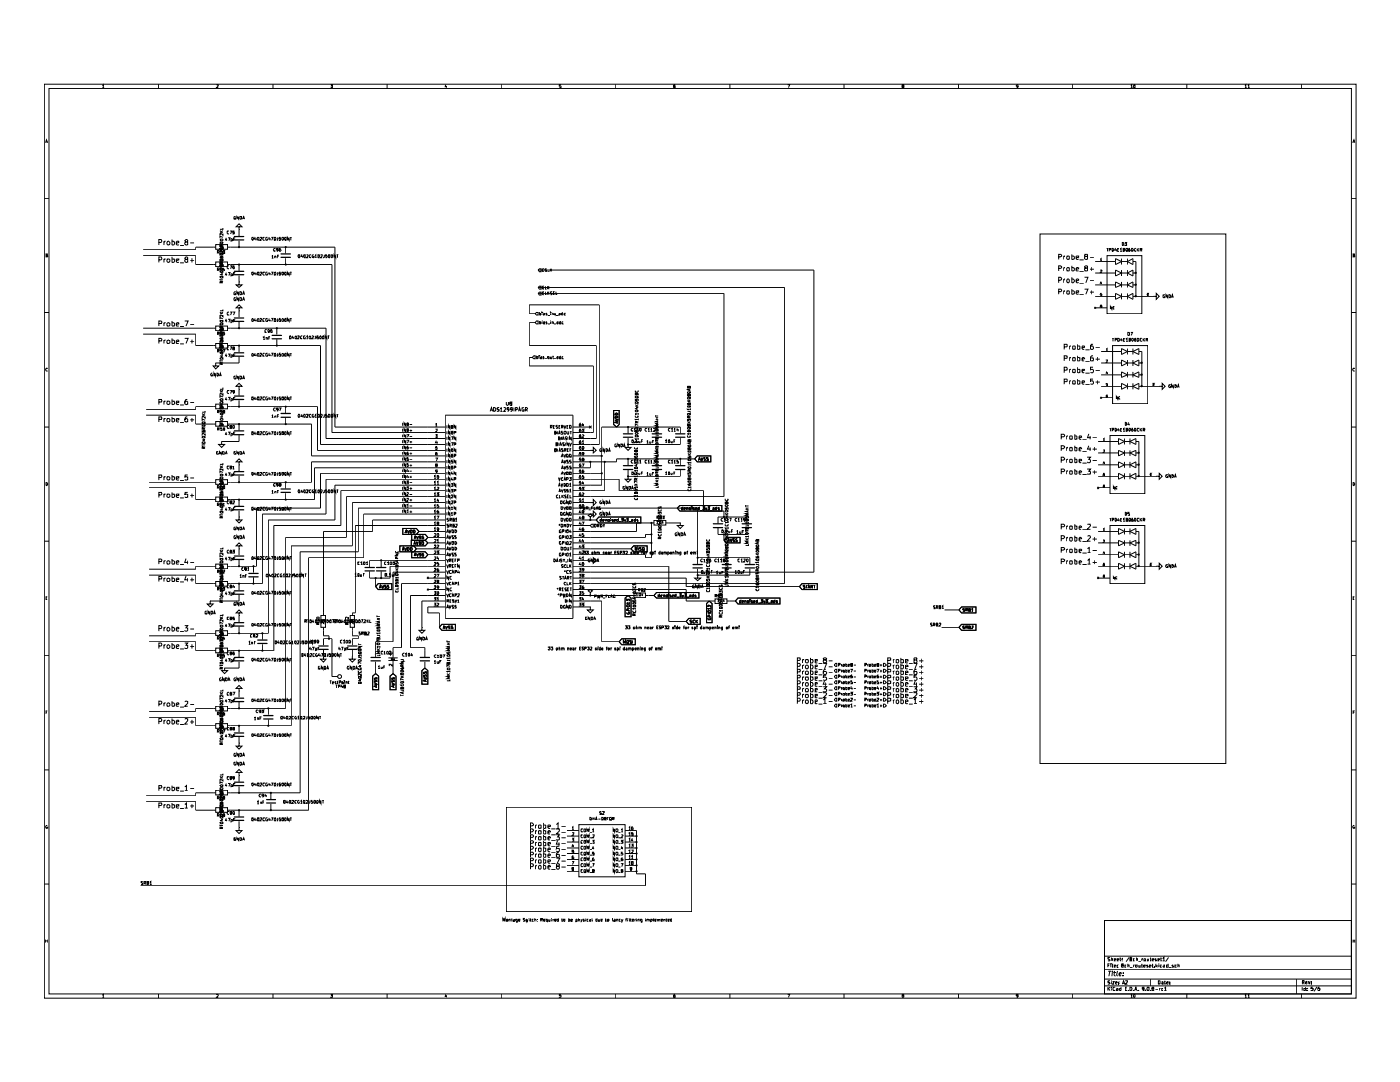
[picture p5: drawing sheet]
<svg xmlns="http://www.w3.org/2000/svg" width="279mm" height="216mm" viewBox="0 0 279 216" stroke-linecap="round" stroke-linejoin="round" font-family="sans-serif">
<g fill="none" stroke="#000" stroke-width=".2">
<path d="M8.8 16.8h261.8v182.4h-261.8zM9.8 17.6h259.9v180.7h-259.9zM20.4 17.1l.2-.2v.6M20.4 17.5h.4M31.6 16.8v.8M43.2 17h.4l-.4 .5h.4M54.5 16.8v.8M66 16.9h.3l-.1 .2h.1v.4h-.3M77.3 16.8v.8M88.9 16.9v.4h.3M89.1 17.1v.4M100 16.8v.8"/>
<path d="M112 16.9h-.4v.3h.4v.3h-.4M122.9 16.8v.8M134.7 16.9h-.1l-.2 .2 .1 .4h.2v-.4l-.3 .1M145.7 16.8v.8M157.2 16.9h.4l-.3 .6M168.4 16.8v.8M180.1 17.1l-.1-.1 .3-.1 .1 .2-.4 .1v.3h.4l-.1-.4M191.3 16.8v.8M203.2 17.1l-.2 .2-.2-.2 .2-.2 .2 .1v.4l-.3 .1M214.1 16.8v.8M225.7 17.1l.1-.2v.6M225.7 17.5h.3"/>
<path d="M226.3 17h.2v.5h-.2zM236.9 16.8v.8M248.5 17.1l.1-.2v.6M248.5 17.5h.3M249 17.1l.2-.2v.6M249 17.5h.4M259.7 16.8v.8M8.8 39.6h1M9.1 28.5l.2-.6 .2 .6M9.2 28.3h.2M269.7 39.6h.9M270 28.5l.2-.6 .2 .6"/>
<path d="M270 28.3h.3M9.2 50.9h.2v-.2h-.2v.6h.2l.1-.2-.1-.2M270 50.9h.3v-.2h-.3v.6h.3l.1-.2-.2-.2M8.8 62.4h1M9.5 73.5l-.1-.1-.3 .3 .2 .3h.2M269.7 62.4h.9M270.4 73.5l-.2-.1-.2 .3 .1 .3h.3M8.8 85.2h1M9.2 96.3h.2a.33 .33 0 0 1 .1 .4 .33 .33 0 0 1-.3 .2zM122.5 81.9h1.1v2.8l-.5 .5-.6-.5zM122.7 83.5l.6 .3-.6 .1M122.8 83.1h.4l.1 .3h-.6z"/>
<path d="M122.8 82.5l.3-.1 .2 .2v.2h-.6zM123.1 84.1v.3M123.3 84l-.6 .3 .6 .2M135.8 85.2v1.3M135.8 87.4v1.3M269.7 85.2h.9M270 96.3h.2a.33 .33 0 0 1 .1 .4 .33 .33 0 0 1-.3 .2zM8.8 108h1M9.2 119.3h.2M9.4 119.1h-.2v.6h.2M269.7 108h.9M270 119.3h.2"/>
<path d="M270.3 119.1h-.3v.6h.3M8.8 130.8h1M159.1 133l.5-.1 .1-.3-.1-.2h-.5v1.1M160.1 132.7v.8M160.5 132.7l-.4 .3M161.8 132.8l.3-.1 .2 .3-.2 .5-.3-.1M161.8 132.4v1.1M162.7 133.1l.4-.1-.1-.3-.3 .1v.6h.4M163.4 133.6h.7M164.3 132.4h.7l-.5 1.1M165.4 133.1h.8M186.1 124.4h-.4v.2l.4 .2-.1 .1h-.3"/>
<path d="M186.3 124.7l.3-.2-.3-.2v.6M186.4 124.7l.2 .2M186.6 120.9h-.3v.2l.3 .2v.2h-.3M186.9 124.6h.3l-.1-.3h-.2v.6h.3l-.1-.3M186.9 121.2l.3-.1-.1-.2h-.2v.6M187 121.2l.2 .3M187.4 124.4h.3l-.3 .5h.3M187.4 121.1h.3v-.2h-.3v.6h.3v-.4M188 121l.2-.1v.6M188 121.5h.3M269.7 130.8h.9M8.8 153.6h1"/>
<path d="M9.2 142.2h.2M9.4 141.9h-.2v.5M269.7 153.6h.9M270 142.2h.3M270.4 141.9h-.4v.5M8.8 176.4h1M9.4 164.7h-.1l-.2 .3a.22 .22 0 0 0 .2 .2 .22 .22 0 0 0 .2-.1h-.1M269.7 176.4h.9M270.3 164.7h-.2l-.1 .3a.22 .22 0 0 0 .1 .2 .22 .22 0 0 0 .3-.1h-.2M9.1 187.5v.6M9.1 187.7h.3M9.4 187.5v.6"/>
<path d="M20.4 198.6l.2-.2v.6M20.4 199h.4M31.6 198.3v.9M43.2 198.5h.4l-.4 .5h.4M54.5 198.3v.9M66 198.4h.3l-.1 .3h.1v.3l-.3-.1M77.3 198.3v.9M88.9 198.4v.4h.3M89.1 198.6v.4M100 198.3v.9M112 198.4h-.4v.3h.4l-.1 .3-.3-.1M122.9 198.3v.9"/>
<path d="M134.7 198.4h-.1l-.2 .3 .1 .3h.2v-.3l-.3 .1M145.7 198.3v.9M157.2 198.4h.4l-.3 .6M168.4 198.3v.9M180.1 198.7l-.1-.2 .3-.1 .1 .2-.4 .2 .1 .2 .3-.1-.1-.2M191.3 198.3v.9M203.2 198.7l-.3 .1-.1-.3 .4-.1v.4l-.3 .2M214.1 198.3v.9M220.4 183.7h49.3v14.6h-49.3zM220.4 196.7h49.3M220.4 195.4h49.3M220.4 193.5h49.3"/>
<path d="M220.4 190.8h49.3M221.1 197v.7M221.1 192.7h.3M221.2 197.2l.3 .5M221.2 193.8h.5M221.4 192.3h-.3v.7M221.5 193.8l-.2 .9M221.5 195.7l-.4 .1 .1 .2h.2l.1 .2-.1 .2-.3-.1M221.5 191.1h-.4l.1 .3 .3 .2-.1 .1h-.3M221.5 197l-.4 .3M221.7 192.3v.1M221.7 192.6v.4"/>
<path d="M221.8 197v.1M221.8 195.7v.1M221.8 191.4l.2-.1v.4M221.8 191v.7M221.8 195.9v.5M221.8 197.2v.5M222 193.8v.1M222 194.1l-.1 .6M222 195.9h.4l-.4 .5h.4M222 192.3l.1 .7M222.2 194.1h.5M222.4 192.7h.3l-.3-.1v.4h.2"/>
<path d="M222.4 191.6l.3-.1-.1-.2h-.2v.4h.2M222.4 193.8l-.1 .8 .3 .1M222.5 197.1l-.3-.1-.1 .1 .1 .6 .3-.1M222.6 196.1l.4-.1-.1-.1-.3 .1v.3h.3M222.8 197.2l.3 .1v.4h-.3v-.3l.3-.1M223 192.9v.1M223 192.6v.1M223 191.6l.3-.1-.1-.2h-.2v.4h.2M223 193.8l-.2 .8 .2 .1M223.2 196.3v.1M223.2 196h.1M223.3 194.4l.5-.1-.1-.2-.4 .1v.4h.4"/>
<path d="M223.5 191.3h.2M223.6 191v.6l.1 .1M223.7 197v.7h-.2l-.1-.4 .3-.1M223.9 192.6v-.3h.3v.3l-.4 .1 .1 .3h.3l-.1-.4M224 196.4l.2-.7 .3 .7M224 191.7h.1M224 191.3v.1M224.1 196.2h.3M224.1 194.6v.1M224.2 194.1v.1M224.6 197.3h.2M224.7 195.8l.3-.1v.3l-.4 .4h.4"/>
<path d="M224.7 192.6h-.2v.4h.2M224.9 197h-.3v.7h.3M225.1 192.6h.2v.4M225.1 192.3v.7M225.2 197.6v.1M225.3 191l-.6 .9M225.5 197h.3l.1 .2-.1 .5h-.3zM225.5 193.1h.5M225.6 191.4l-.1-.3 .3-.1v.3l-.3 .2v.2h.3v-.3M225.7 198.6l.1-.2v.6M225.7 199h.3M226.2 197.6v.1"/>
<path d="M226.2 192.6v.4M226.3 198.4l.2 .1-.1 .5h-.1l-.1-.2zM226.4 197.7l.3-.7 .2 .7M226.4 192.6l-.2 .1M226.4 191.3h-.2v.4h.2M226.5 197.5h.4M226.6 192.6h.3v.4l-.3-.1zM226.8 191.4l.2-.1v.4M226.8 191v.7M227.1 197.6v.1M227.2 191.8h.5M227.3 192.6v.4l.2-.1"/>
<path d="M227.5 192.6v.4M227.8 192.6h.2M227.9 192.3v.7h.1M227.9 191.3v.4M228.1 191.3l-.2 .2M228.2 192.7h.4v-.1l-.4 .1 .1 .3h.3M228.3 197.2l-.3 .2v-.3l.3-.1v.5l-.3 .2M228.3 191.4l.3-.1v.4h-.3zM228.6 197.6v.1M229 197l.3 .1-.1 .6h-.2zM229 191.3v.4h.2v-.4M229.1 192.6l-.3 .1 .3 .2-.3 .1"/>
<path d="M229.4 192.7h.3v-.1h-.3v.4h.3M229.5 191.3h.2M229.6 197.6v.1M229.6 191v.7h.1M229.6 195.4v1.3M229.9 191.6l.3-.1v-.2l-.3 .1v.2l.3 .1M229.9 192.6h.3M230 197.2l-.1-.1 .3-.1v.2l-.3 .1v.3l.3 .1v-.5M230 192.3v.7h.2M230.4 192.9v.1M230.6 197.4h.5M230.7 192.3v.7"/>
<path d="M230.8 191.3l-.3 .2 .3 .1-.3 .1M230.8 192.7l.2 .3M231 192.6l-.3 .2M231.1 191.6l.3-.1-.1-.2h-.2v.4h.2M231.2 195.7l.3 .1v.5l-.2 .1h-.1zM231.3 192.3v.1M231.3 192.6v.4M231.4 197.2v.5M231.6 197.2l-.2 .1M231.6 191.3h.3M231.7 191v.7h.2M231.9 196h.2v.4"/>
<path d="M231.9 192.6l-.4 .1 .1 .3h.3M232 191.3l.3-.3v.7M232 191.7h.4M232.1 196l-.2 .1v.3l.2-.1M232.1 197.2h-.2v.5h.2M232.2 192.6h.2v.4h-.2l-.1-.2 .3-.1M232.4 197.1l.2-.1v.7M232.4 195.9h.2M232.4 197.7h.4M232.4 195.7v.6l.2 .1M232.8 196.1l.3-.1-.1-.1-.2 .1v.3h.3M233.1 192.3v.7h-.3v-.4h.3"/>
<path d="M233.2 193.1h.6M233.2 191l-.6 .9M233.5 196.3v.1M233.5 196h.1M234.1 192.6l-.2 .1 .3 .2-.3 .1M234.8 192.6h-.3v.4h.3M235.1 192.6h.2v.4M235.1 192.3v.7M236.9 198.3v.9M248.5 198.6l.1-.2v.6M248.5 199h.3M249 198.6l.2-.2v.6"/>
<path d="M249 199h.4M258.8 195.4v2.9M259.7 198.3v.9M259.9 197v.7M259.9 196h.4v-.3h-.4v.6M260.1 196l.2 .3M260.5 196.1l.4-.1-.1-.2-.3 .2v.3h.4M260.6 197v.7h-.4v-.5h.4M260.8 197.6v.1M260.8 197.2v.1M261.1 195.8l.2 .5 .1-.5M261.7 196.3h.1"/>
<path d="M261.7 195.9v.1M262 197h-.3v.3h.4l-.1 .4-.3-.1M262.8 196.9l-.5 .9M263.4 197h-.3l-.1 .3 .4-.1v.5l-.4-.1M270 187.7h.4M270 187.5v.6M270.4 187.5v.6"/>
<circle cx="161" cy="133.1" r=".34"/>
</g>
<path d="M134.8 86.6h1.9M134.8 87.2h1.9" fill="none" stroke="#000" stroke-width=".25"/>
<path d="M176.3 132.4h.3l.3 .3-.3 .3h-.3z" fill="#fff"/>
<path d="M172.6 132.7l.3-.2-.1-.1h-.2v.6M173.2 132.5v.5M173.4 132.5l-.2 .2M173.4 132.7l.3-.2 .1 .4-.3 .1zM174 132.4v.6h.3v-.4h-.3M174.5 132.8l.3-.1-.1-.2-.2 .1v.4h.3M175.1 132.6l-.1-.2h.3l.1 .1-.4 .1v.4l.4-.1-.2-.3M175.6 132.7h.5M175.8 132.5v.5M176.3 132.4h.3l.3 .3-.3 .3h-.3z" fill="none" stroke="#000" stroke-width=".2"/>
<path d="M166.7 132.4h.3v.6h-.3l-.2-.3z" fill="#fff"/>
<g fill="none" stroke="#000" stroke-width=".2">
<path d="M166.7 132.4h.3v.6h-.3l-.2-.3zM167.3 132.7l.4-.2-.1-.1h-.3v.6M167.9 132.5v.5M168 132.5l-.1 .2M168.2 132.7l.2-.2 .1 .4-.2 .1zM168.8 132.4v.6h.2v-.4h-.2M169.3 132.8l.2-.1v-.2l-.2 .1v.4h.2M169.9 132.6l-.1-.2h.2l.1 .1-.3 .1v.4l.3-.1-.1-.3M170.4 132.7h.4M177.2 131.8l.6-.1v-.3l-.6-.1v1M177.2 133h.4l.2-.2v-.3l-.6-.1v1.1M177.2 136.4h.6v-.5l-.6-.1v1.1"/>
<path d="M177.2 135.3l.6-.1v-.4l-.6-.1v1.1M177.2 134.1h.5l.1-.5h-.6v1M177.2 138.7l.6-.1v-.3l-.6-.1v1M177.2 137.5h.5l.1-.4-.6-.1v1M177.2 139.9l.6-.1v-.4l-.6-.1v1.1M178.3 131.6v.7M178.3 132.7v.8M178.3 133.9v.7M178.3 135.1v.7M178.3 136.2v.7M178.3 137.4v.6M178.3 138.6v.6"/>
<path d="M178.3 139.7v.7M178.5 131.6l-.2 .2M178.5 132.7l-.2 .1v.2M178.5 136.2l-.2 .2M178.5 135.1l-.2 .2M178.5 133.9l-.2 .2M178.5 138.6l-.2 .1M178.5 137.4l-.2 .1M178.5 139.7l-.2 .2M178.9 131.7l.4-.1 .1 .4-.2 .3-.3-.1zM178.9 132.8l.3-.1 .2 .3-.2 .5-.3-.2zM178.9 136.4l.1-.2 .3 .1 .1 .4-.2 .2-.3-.1z"/>
<path d="M178.9 134l.3-.1 .2 .2-.1 .5-.4-.1zM178.9 138.6h.4l.1 .5-.2 .1-.3-.1zM178.9 137.5l.3-.1 .2 .1-.1 .5h-.4zM178.9 139.8l.1-.1h.3l.1 .5-.2 .2-.3-.2zM178.9 135.1h.4l.1 .2v.3l-.2 .2-.3-.1zM179.8 131.6l.5 .1v.5h-.5M179.8 132.8h.5v.5l-.2 .2-.3-.1M179.8 136.3l.3-.1 .2 .2v.4l-.2 .1h-.3M179.8 135.1l.5 .1v.5h-.5M179.8 133.6v1h.4l.1-.6h-.5M179.8 138.6h.5v.5h-.5M179.8 137v1h.4l.1-.5h-.5"/>
<path d="M179.8 139.7h.3l.2 .1v.4l-.2 .2-.3-.1M179.8 131.3v1M179.8 132.4v1.1M179.8 134.7v1.1M179.8 135.8v1.1M179.8 138.2v1M179.8 139.3v1.1M180.7 131.9h.5l-.1-.3h-.4v.6h.4M180.7 133.1l.5-.1-.1-.3-.4 .1v.6h.4M180.7 136.5l.5-.1-.1-.2-.4 .1v.6h.4M180.7 135.4l.5-.1-.1-.2h-.4v.6h.4M180.7 134.2h.5l-.1-.3-.4 .1v.6h.4"/>
<path d="M180.7 138.9l.5-.1-.1-.2h-.4v.5h.4M180.7 137.7l.5-.1-.1-.2-.4 .1v.5h.4M181.4 132.4h.8M181.4 133.6h.8M181.4 137h.8M181.4 135.8h.8M181.4 134.7h.8M181.4 139.3h.8M181.4 138.1h.8M182.3 132.4h.7l-.4 1.1M182.3 137h.7l-.3 .5h.2l.1 .1-.1 .4h-.6M182.4 138.3l.5-.1 .1 .3-.7 .7h.7"/>
<path d="M182.4 139.7l.3-.4v1.1M182.6 131.7l-.2-.1v-.2l.5-.1 .1 .1-.2 .3-.4 .1v.4l.2 .1h.2l.2-.3-.2-.3M182.7 135.8l-.3 .7h.6M182.9 134.7h-.5v.5l.4-.1 .2 .5-.2 .2-.4-.1M182.9 133.6h-.3l-.2 .2v.7l.5 .1v-.6h-.4l-.1 .2M182.9 136.2v.7M183.4 131.9h.9M183.4 133.1h.9M183.4 136.5h.9M183.4 135.3h.9M183.4 134.2h.9M183.4 138.8h.9"/>
<path d="M183.4 137.7h.9M183.4 140h.9M183.9 131.4v.9M183.9 132.6v.9M183.9 133.8v.8M183.9 135v.8M183.9 136.1v.8M183.9 137.3v.7M183.9 138.5v.7M183.9 139.6v.8M180.7 140.1l.5-.2-.1-.2h-.4v.6h.4M181.4 140.5h.8"/>
<path d="M182.4 140.4h.6"/>
</g>
<path d="M176.3 140.5h.3l.3 .3-.3 .3h-.3z" fill="#fff"/>
<path d="M172.6 140.8h.2l.1-.2-.3-.1v.6M173.2 140.7v.4M173.4 140.7l-.2 .1M173.5 140.7l.3 .1-.1 .3-.3-.2zM174 140.7h.3v.3h-.3M174 140.5v.6M174.5 140.8h.3v-.1h-.3v.3h.3M175 140.7l.2-.2v.6M175 141.1h.4M175.6 140.8h.5M175.8 140.6v.5M176.3 140.5h.3l.3 .3-.3 .3h-.3z" fill="none" stroke="#000" stroke-width=".2"/>
<path d="M176.3 139.3h.3l.3 .4-.3 .2h-.3z" fill="#fff"/>
<path d="M172.6 139.7h.2l.1-.3-.3-.1v.6M173.2 139.5v.4M173.4 139.5l-.2 .2M173.4 139.7l.3-.2 .1 .3-.3 .1zM174 139.3v.6h.3v-.3h-.3M174.5 139.7h.3l-.1-.2-.2 .1v.3h.3M175 139.4l.3-.1 .1 .2-.4 .4h.4M175.6 139.7h.5M175.8 139.5v.4M176.3 139.3h.3l.3 .4-.3 .2h-.3z" fill="none" stroke="#000" stroke-width=".2"/>
<path d="M176.3 138.2h.3l.3 .3-.3 .3h-.3z" fill="#fff"/>
<path d="M172.6 138.5h.2l.1-.2-.3-.2v.6M173.2 138.4v.3M173.4 138.4l-.2 .1M173.4 138.5l.4-.1v.3h-.3zM174 138.1v.6h.3v-.3h-.3M174.5 138.6l.3-.2h-.3v.3h.3M175 138.1h.4l-.3 .3 .3 .1v.1l-.4 .1M175.6 138.6h.5M175.8 138.3v.4M176.3 138.2h.3l.3 .3-.3 .3h-.3z" fill="none" stroke="#000" stroke-width=".2"/>
<path d="M176.3 133.6h.3l.3 .2-.3 .4h-.3z" fill="#fff"/>
<path d="M172.6 133.8h.2l.1-.2h-.3v.6M173.2 133.7v.5M173.4 133.7l-.2 .1M173.4 133.8l.3-.1 .1 .4-.2 .1zM174 133.7h.3v.4h-.3M174 133.6v.6M174.5 133.9h.3v-.2h-.3v.4h.3M175 133.6h.4l-.3 .6M175.6 133.9h.5M175.8 133.6v.6M176.3 133.6h.3l.3 .2-.3 .4h-.3z" fill="none" stroke="#000" stroke-width=".2"/>
<path d="M176.3 137h.3l.3 .4-.3 .2h-.3z" fill="#fff"/>
<path d="M172.6 137.3h.2l.1-.2-.3-.1v.6M173.2 137.2v.4M173.4 137.2l-.2 .1M173.4 137.3l.3-.1 .1 .3-.2 .1zM174 137.2h.3v.3h-.3M174 137v.6M174.5 137.4h.3v-.2h-.3v.3h.3M175.1 136.9l-.1 .5h.4M175.3 137.2v.4M175.6 137.4h.5M175.8 137.1v.5M176.3 137h.3l.3 .4-.3 .2h-.3z" fill="none" stroke="#000" stroke-width=".2"/>
<path d="M176.3 134.7h.3l.3 .3-.3 .3h-.3z" fill="#fff"/>
<path d="M172.6 135l.3-.1-.1-.2h-.2v.6M173.2 134.9v.4M173.4 134.9l-.2 .1M173.5 134.9h.3v.4l-.4-.1zM174 134.7v.6h.3v-.4h-.3M174.5 135.1l.3-.2h-.3v.4h.3M175.3 134.7l-.3 .1v.5l.4-.1-.1-.3-.3 .1M175.6 135.1h.5M175.8 134.8v.5M176.3 134.7h.3l.3 .3-.3 .3h-.3z" fill="none" stroke="#000" stroke-width=".2"/>
<path d="M166.5 133.8l.2-.2h.3v.6h-.3z" fill="#fff"/>
<path d="M166.7 133.6h.3v.6h-.3l-.2-.4zM167.3 133.8h.3l.1-.2h-.4v.6M167.9 133.7v.5M168 133.7l-.1 .1M168.2 133.8l.2-.1 .1 .4-.1 .1zM168.8 133.7h.2v.4h-.2M168.8 133.6v.6M169.3 133.9h.2v-.2h-.2v.4h.2M169.7 133.6h.4l-.2 .6M170.4 133.9h.4" fill="none" stroke="#000" stroke-width=".2"/>
<path d="M176.3 135.8h.3l.3 .4-.3 .2h-.3z" fill="#fff"/>
<path d="M172.6 136.2h.2l.1-.3-.3-.1v.6M173.2 136v.4M173.4 136l-.2 .2M173.4 136.2l.3-.2 .1 .4h-.3zM174 135.8v.6h.3v-.3h-.3M174.5 136.3l.3-.1-.1-.2-.2 .1v.3h.3M175.3 135.8h-.3v.3h.3l.1 .3h-.4M175.6 136.2h.5M175.8 136v.4M176.3 135.8h.3l.3 .4-.3 .2h-.3z" fill="none" stroke="#000" stroke-width=".2"/>
<path d="M166.7 139.3h.3v.6h-.3l-.2-.2z" fill="#fff"/>
<path d="M166.7 139.3h.3v.6h-.3l-.2-.2zM167.3 139.7h.2l.2-.3-.4-.1v.6M167.9 139.5v.4M168 139.5l-.1 .2M168.2 139.7l.2-.2 .1 .3-.2 .1zM168.8 139.3v.6h.2v-.3h-.2M169.3 139.7h.2v-.2l-.2 .1v.3h.2M169.8 139.4l.2-.1 .1 .2-.4 .4h.4M170.4 139.7h.4" fill="none" stroke="#000" stroke-width=".2"/>
<path d="M166.5 135l.2-.3h.3v.6h-.3z" fill="#fff"/>
<path d="M166.7 134.7h.3v.6h-.3l-.2-.3zM167.3 135l.4-.1-.2-.2h-.2v.6M167.9 134.9v.4M168 134.9l-.1 .1M168.3 134.9h.2v.4l-.3-.1zM168.8 134.7v.6h.2v-.4h-.2M169.3 135.1l.2-.2h-.2v.4h.2M170 134.7l-.2 .1v.5l.3-.1-.1-.3-.2 .1M170.4 135.1h.4" fill="none" stroke="#000" stroke-width=".2"/>
<path d="M166.7 138.2h.3v.6h-.3l-.2-.3z" fill="#fff"/>
<path d="M166.7 138.2h.3v.6h-.3l-.2-.3zM167.3 138.5h.3l.1-.2-.4-.2v.6M167.9 138.4v.3M168 138.4l-.1 .1M168.2 138.5l.3-.1v.3h-.2zM168.8 138.1v.6h.2v-.3h-.2M169.3 138.6l.2-.2h-.2v.3h.2M169.7 138.1h.4l-.2 .3 .2 .1v.1l-.4 .1M170.4 138.6h.4" fill="none" stroke="#000" stroke-width=".2"/>
<path d="M166.7 140.5h.3v.6h-.3l-.2-.3z" fill="#fff"/>
<path d="M166.7 140.5h.3v.6h-.3l-.2-.3zM167.3 140.8h.3l.1-.2-.4-.1v.6M167.9 140.7v.4M168 140.7l-.1 .1M168.3 140.7l.2 .1-.1 .3-.2-.2zM168.8 140.7h.2v.3h-.2M168.8 140.5v.6M169.3 140.8h.2v-.1h-.2v.3h.2M169.8 140.7l.2-.2v.6M169.8 141.1h.3M170.4 140.8h.4" fill="none" stroke="#000" stroke-width=".2"/>
<path d="M166.7 137h.3v.6h-.3l-.2-.2z" fill="#fff"/>
<path d="M166.7 137h.3v.6h-.3l-.2-.2zM167.3 137.3h.3l.1-.2-.4-.1v.6M167.9 137.2v.4M168 137.2l-.1 .1M168.2 137.3l.2-.1 .1 .3-.1 .1zM168.8 137.2h.2v.3h-.2M168.8 137v.6M169.3 137.4h.2v-.2h-.2v.3h.2M169.9 136.9l-.1 .5h.3M170 137.2v.4M170.4 137.4h.4" fill="none" stroke="#000" stroke-width=".2"/>
<path d="M166.7 135.8h.3v.6h-.3l-.2-.2z" fill="#fff"/>
<g fill="none" stroke="#000" stroke-width=".2">
<path d="M31.7 51.9h.4l.2-.2-.2-.4h-.4v1.1M31.7 48.4l.5-.1 .1-.3-.2-.2h-.4v1.1M32.7 48.1v.8M32.7 51.7v.7M33.1 51.7h-.3l-.1 .2M33.1 48.1h-.2l-.2 .3M33.4 51.7h.3l.2 .2-.1 .4h-.4zM33.4 48.2l.3-.1 .2 .3-.1 .4h-.4zM34.3 51.7h.5v.2v.4h-.5M34.3 48.2l.3-.1 .2 .3v.4h-.5M34.3 47.8v1.1M34.3 51.3v1.1"/>
<path d="M35.2 52l.5-.1v-.2l-.5 .1v.4l.1 .2 .4-.1M35.2 48.6l.5-.2-.1-.3-.4 .2v.4l.1 .2 .4-.1M35.9 52.4h.8M35.9 49h.8M37.1 51.8l-.2-.3 .4-.2 .2 .4-.6 .2 .1 .4 .1 .1 .4-.1v-.4l-.2-.1M37.1 48.3l-.2-.3 .4-.2 .2 .3-.6 .4 .1 .3 .1 .1 .4-.1v-.4l-.2-.1M38 51.9h.7M38 48.5h.7M38.3 51.5v.9M42.5 52.8h.5M42.5 49.3h.5M43 52.3h2.4v.9h-2.4z"/>
<path d="M43 48.8h2.4v.9h-2.4zM45.4 52.8h.6M45.4 49.3h.6M47.7 56.3v.6h.6l-.6 .5-.6-.5h.6M47.7 56.3h.1M47.7 45.3h.6l-.6-.6-.6 .6h.6v.5M47.7 45.8h.1M47.7 45.8v1.3M47.7 48v1.3M47.7 52.8v1.3M47.7 55v1.3M57 49.3v1.3"/>
<path d="M57 51.5v1.3M211.3 55.9l.5-.1v-.4l-.5-.1v1.1M211.3 53.5h.4l.2-.3-.6-.2v1.1M211.3 51.3l.5-.1 .1-.3-.2-.1h-.4v1M211.3 58.2h.4l.2-.3-.2-.2h-.4v1M212.3 51.1v.7M212.3 53.4v.7M212.3 55.7v.7M212.3 58v.7M212.6 55.7l-.3 .2M212.6 53.4l-.3 .1M212.6 51.1l-.3 .2"/>
<path d="M212.6 58l-.3 .2M212.9 53.5l.2-.1 .3 .1-.1 .6h-.3zM213 55.7h.2l.2 .1v.5l-.2 .1h-.1l-.2-.2zM213 51.1l.4 .1v.5l-.3 .1-.2-.2zM213 58l.4 .1v.5l-.3 .1-.2-.2zM213.9 55.7h.3l.2 .2v.3l-.2 .2-.3-.1M213.9 53v1.1h.3l.2-.2v-.4l-.2-.1-.3 .1M213.9 51.1h.3l.2 .2-.1 .4h-.4M213.9 58h.3l.2 .2-.1 .4h-.4M213.9 50.8v1M213.9 55.3v1.1M213.9 57.7v1"/>
<path d="M214.8 56.1l.5-.2v-.2h-.4l-.1 .1v.5l.1 .1 .4-.1M214.8 53.7l.5-.1v-.1l-.4-.1-.1 .1v.6h.5M214.8 51.4l.5-.1v-.2l-.5 .1v.4l.1 .2 .4-.1M214.8 58.4l.5-.1v-.3h-.5v.2v.3l.1 .2 .4-.1M215.4 56.5h.9M215.4 54.1h.9M215.4 51.9h.9M215.4 58.8h.9M216.4 55.3h.7l-.4 1.1M216.4 57.7h.7l-.4 1M216.7 53.5h-.2l-.1-.3 .3-.2 .3 .1v.4h-.5v.6l.5-.1v-.5h-.1M216.7 51.2l-.3-.2 .1-.2h.5v.3l-.5 .1-.1 .1v.3l.3 .2 .3-.1v-.4l-.1-.1"/>
<path d="M217.5 56h.8M217.5 53.7h.8M217.5 51.3h.8M217.5 58.3h.8M217.9 53.3v.8M217.9 58v.7M218.6 52.2h4M218.6 54.5h4M218.6 56.9h4M218.6 59.1h4M219.6 51.7l.1-.1v.4M219.6 54h.3l-.3 .4h.3"/>
<path d="M219.6 52h.3M219.7 56.2l-.1 .3h.3M219.8 58.5l-.2 .2h.2l.1 .2-.3 .1M219.8 56.3v.4M220.9 51h7v11.6h-7zM222.6 51.6l1.2 .6-1.2 .6zM222.6 53.9l1.2 .6-1.2 .6zM222.6 56.3l1.2 .6-1.2 .5zM222.6 58.5l1.2 .6-1.2 .6zM223.8 52.2h1.2M223.8 54.5h1.2M223.8 56.9h1.2"/>
<path d="M223.8 59.1h1.2M223.8 51.6v1.2M223.8 53.9v1.2M223.8 56.3v1.1M223.8 58.5v1.2M225 51.6v1.2M225 53.9v1.2M225 56.3v1.1M225 58.5v1.2M225 52.2l1.1-.6v1.2zM225 54.5l1.1-.6v1.2zM225 56.9l1.1-.6v1.1z"/>
<path d="M225 59.1l1.1-.6v1.2zM226.1 52.2h.6v6.9M226.1 54.5h.6M226.1 56.9h.6M226.1 59.1h4.1M226.6 54.3l.2 .1-.1 .2-.2-.2zM226.6 56.7l.2 .1-.1 .1-.2-.1zM226.6 59l.2 .1-.1 .1-.2-.1zM228.9 58.5h.2l-.1 .2h.1v.3h-.2M230.2 59.1h.6v-.6l.5 .6-.5 .6v-.6M230.2 59.1h.1M31.7 68h.5l.1-.3-.2-.2h-.4v1"/>
<path d="M31.7 64.6h.5l.1-.4-.2-.2h-.4v1.1M32.7 64.4v.7M32.7 67.9v.6M33.1 67.9l-.4 .1M33.1 64.4l-.4 .2M33.4 67.9h.3l.2 .1v.4l-.2 .1h-.3zM33.4 64.5l.3-.1 .2 .2v.3l-.2 .2h-.3zM34.3 67.5v1h.5v-.5l-.2-.1h-.3M34.3 64v1.1h.5v-.5l-.2-.2-.3 .1M34.3 79.7v1M35.2 68.2l.5-.1-.1-.2-.4 .1v.4l.5 .1M35.2 64.7l.5-.1-.1-.2-.4 .2v.3l.1 .2h.4"/>
<path d="M35.9 68.6h.8M35.9 65.1h.8M36.9 67.5h.6l-.4 1M36.9 64h.6l-.4 1.1M37.4 79.7h-.3a.73 .73 0 0 0-.1 .9h.5v-.4l-.4-.2-.2 .3M38 68.2h.7M38 64.7h.7M38.3 67.8v.7M42.5 69h.5M42.5 65.5h.5M43 68.5h2.4v1h-2.4zM43 65.1h2.4v.9h-2.4z"/>
<path d="M43 72.4v.6h.6l-.6 .6-.5-.6h.5M43 72.4h.1M45.4 69h.6M45.4 65.5h.6M47.7 77.1h.6l-.6-.6-.6 .6h.6v.6M47.7 77.7h.1M47.7 61.4h.6l-.6-.6-.6 .6h.6v.6M47.7 62h.1M47.7 62v1.3M47.7 64.2v1.3M47.7 69v1.2M47.7 71.2v1.2"/>
<path d="M47.7 77.7v1.2M47.7 79.9v1.2M55.2 65.5v1.3M55.2 67.7v1.3M212.4 71.5h.5l.1-.4-.6-.1v1M212.4 69.2h.5l.1-.4-.6-.1v1M212.4 73.9l.6-.1v-.4l-.2-.1h-.4v1.1M212.4 76.2h.5l.1-.5-.6-.1v1.1M213.5 69v.7M213.5 71.3v.7M213.5 73.7v.7M213.5 76v.7"/>
<path d="M213.7 71.3l-.2 .2M213.7 69l-.2 .2M213.7 73.7l-.2 .2M213.7 76l-.2 .2M214.1 71.4h.5l-.1 .6-.4-.1zM214.1 69.1h.5v.5h-.5zM214.1 73.8h.5v.5h-.5zM214.1 76.1h.5v.5h-.5zM215 71v1h.4l.1-.6h-.5M215 69l.5 .1v.5h-.5M215 73.7l.5 .1v.5h-.5M215 76l.5 .1v.5h-.5"/>
<path d="M215 68.7v1M215 73.3v1.1M215 75.6v1.1M215.9 71.7l.5-.1-.1-.3-.4 .2v.4l.5 .1M215.9 69.4l.5-.1v-.3h-.4l-.1 .2v.4l.2 .1 .3-.1M215.9 74l.5-.1v-.2l-.5 .1v.4l.2 .2 .3-.1M215.9 76.3l.5-.1v-.2h-.4l-.1 .2v.3l.2 .2 .3-.1M216.6 72.2h.9M216.6 69.8h.9M216.6 74.5h.9M216.6 76.7h.9M218.1 71h-.2l-.3 .2v.7l.5 .1v-.6h-.4l-.1 .2"/>
<path d="M218.1 68.7h-.3l-.2 .3v.6l.5 .1 .1-.1-.1-.6h-.3l-.2 .3M218.1 73.3h-.5v.5l.5-.1 .1 .4-.1 .3-.5-.1M218.1 75.6h-.5v.6l.5-.2 .1 .5-.1 .2-.5-.1M218.4 61.3l.3 .3M218.6 61.4h2.3M218.6 71.7h.9M218.6 69.3h.9M218.6 74h.9M218.6 76.2h.9M218.7 61.3l-.3 .3M219.1 71.2v.8M219.1 75.9v.8"/>
<path d="M219.6 79.2l.3 .3M219.7 70.1h4.1M219.7 72.4h4.1M219.7 74.8h4.1M219.7 77.1h4.1M219.7 79.4h2.3M219.8 60.8l-.2 .3v.2h.2v-.3l-.2 .1M219.9 79.2l-.3 .3M220.8 69.6h.1v.4M220.8 71.9l.2-.1-.2 .5h.2M220.8 70h.2M220.8 74.1v.4h.3"/>
<path d="M221 76.5h-.2v.2h.2v.2h-.2M221 78.8l-.2 .1v.3l.1 .1 .1-.3h-.2M221 74.3v.3M221.9 61.2v.5l-.3-.5v.5M222 69h7.1v11.6h-7.1zM222.4 61.3l-.1-.1a.23 .23 0 0 0-.3 .2 .23 .23 0 0 0 .4 .2M223.1 79.1v.5l-.3-.5v.5M223.5 79.2l-.1-.1-.2 .2v.2h.3M223.8 69.6l1.2 .5-1.2 .6zM223.8 71.8l1.2 .6-1.2 .6zM223.8 74.2l1.2 .6-1.2 .5zM223.8 76.5l1.2 .6-1.2 .6z"/>
<path d="M225 69.6v1.1M225 71.8v1.2M225 74.2v1.1M225 76.5v1.2M225 70.1h1.1M225 72.4h1.1M225 74.8h1.1M225 77.1h1.1M226.1 69.6v1.1M226.1 71.8v1.2M226.1 74.2v1.1M226.1 76.5v1.2"/>
<path d="M226.1 70.1l1.2-.5v1.1zM226.1 72.4l1.2-.6v1.2zM226.1 74.8l1.2-.6v1.1zM226.1 77.1l1.2-.6v1.2zM227.3 70.1h.6v7M227.3 72.4h.6M227.3 74.8h.6M227.3 77.1h4M227.8 72.3l.2 .1-.1 .1-.2-.1zM227.8 74.6l.2 .2-.1 .1-.2-.1zM227.8 76.9l.2 .1-.1 .2-.2-.2zM230 76.5h.3l-.1 .2 .1 .1-.3 .1"/>
<path d="M231.3 77.1h.6v-.6l.6 .6-.6 .6v-.6M231.3 77.1h.1M31.7 83.7h.5v-.5h-.5v1M31.7 95.3h.4l.2-.2-.1-.3h-.5v1M31.7 80.2h.5v-.5h-.5v1M32.7 80v.7M32.7 83.5v.7M32.7 95.1v.7M33.1 83.5h-.3l-.1 .2M33.1 95.1h-.3l-.1 .2M33.1 80h-.3l-.1 .2M33.4 83.5h.3l.2 .2-.1 .4-.2 .1-.3-.2z"/>
<path d="M33.4 95.1h.3l.2 .2-.1 .4h-.4zM33.4 80h.3l.2 .2-.1 .4-.2 .1-.3-.1zM34.3 83.5h.5v.2v.4h-.5M34.3 95.1h.5v.2v.4h-.5M34.3 80h.5v.2v.4h-.5M34.3 83.2v1M34.3 94.8v1M35.2 83.9l.5-.1v-.3h-.4l-.1 .2v.3l.1 .2 .4-.1M35.2 95.5l.5-.1v-.3l-.5 .1v.4l.1 .2 .4-.1M35.2 80.4l.5-.1v-.3h-.4l-.1 .2v.4l.1 .1 .4-.1M35.9 84.3h.8M35.9 95.9h.8"/>
<path d="M35.9 80.8h.8M37.4 83.2h-.3a.73 .73 0 0 0-.1 .9h.5v-.4l-.4-.2-.2 .3M37.5 94.8h-.5l-.1 .4h.6v.5h-.6M38 83.8h.7M38 95.4h.7M38 80.3h.7M38.3 83.4v.8M42.5 84.6h.5M42.5 81.1h.5M43 84.1h2.4v.9h-2.4zM43 80.6h2.4v1h-2.4zM44.2 88.1v.6h.6l-.6 .6-.6-.6h.6"/>
<path d="M44.2 88.1h.1M45.4 84.6h.6M45.4 81.1h.6M47.7 92.2h.6l-.6-.6-.6 .6h.6v.5M47.7 92.7h.1M47.7 84.6v1.3M47.7 86.8v1.3M57 81.1v1.3M57 83.4v1.2M57 96.2v1.3M57 98.4v1.3M80.3 84.4v.6"/>
<path d="M80.3 85.6v.5M80.3 86.7v.5M80.3 87.8v.6M80.3 89v.6M80.3 90.2v.5M80.3 91.3v.6M80.3 92.5v.6M80.3 93.7v.5M80.3 94.8v.6M80.3 96v.6M80.3 97.2v.5M80.3 98.3v.5"/>
<path d="M80.3 99.4v.6M80.9 93.7v.5l-.3-.5v.5M80.9 94.8v.6l-.3-.6v.6M81 96v.6l-.4-.6v.6M81 98.3v.5l-.4-.5v.5M81 99.4v.6l-.4-.6v.6M81 97.2v.5l-.4-.5v.5M81 90.2v.5l-.4-.5v.5M81 92.5v.6l-.4-.6v.6M81 91.3v.6l-.4-.6v.6M81 89v.6l-.4-.6v.6M81 87.8v.6l-.4-.6v.6"/>
<path d="M81 86.7v.5l-.4-.5v.5M81 85.6v.5l-.4-.5v.5M81 84.4v.6l-.4-.6v.6M81.1 96h.4l-.2 .2h.2v.4l-.4-.1M81.1 97.2h.4l-.2 .1 .2 .1v.3h-.4M81.1 87.8h.5l-.3 .6M81.1 86.7h.5l-.3 .5M81.2 98.3h.2l.1 .2-.4 .3h.4M81.2 99.5l.3-.1v.3l-.4 .3h.4M81.3 93.6l-.2 .4h.5M81.3 94.8l-.2 .4h.5M81.3 85.8l-.1-.2h.3v.1l-.3 .1 .1 .3h.2l-.1-.3"/>
<path d="M81.3 84.6l-.1-.1 .2-.1 .1 .2h-.3v.4h.3l-.1-.4M81.5 90.2l-.3 .1v.4h.3l-.1-.3-.2 .1M81.5 92.5h-.3v.2h.3v.3h-.3M81.5 91.3h-.3v.3h.3v.3l-.3-.1M81.5 89l-.3 .2v.3l.2 .1 .1-.3-.3 .1M81.5 93.8v.4M81.5 95v.4M81.7 91.7h.6M81.7 96.3h.6M81.7 98.7h.6M81.7 99.8h.6M81.7 97.5h.6"/>
<path d="M81.7 94h.5M81.7 95.2h.5M81.7 90.5h.6M81.7 92.8h.6M81.7 89.4h.6M81.7 88.2h.6M81.7 87.1h.6M81.7 85.9h.6M81.7 84.7h.6M82 85.7v.4M82 88v.4M82 90.3v.4"/>
<path d="M82 92.7v.4M82 95v.4M82 97.2v.5M82 99.6v.4M139.1 91h2.8v1.2h-2.8l-.5-.6zM139.4 91.9l.2-.6 .2 .6M139.5 91.7h.2M139.9 91.3l.2 .6 .2-.6M140.8 91.3h-.3v.3h.3l-.1 .3-.2-.1M141.3 91.3h-.3v.2l.3 .1v.3l-.3-.1M211.8 87.2h.5l.2-.4-.2-.1h-.5v1M211.8 89.5h.4l.3-.4-.3-.2h-.4v1.1"/>
<path d="M211.8 94.1h.5l.2-.3-.2-.2h-.5v1M211.8 91.8l.6-.1 .1-.2-.3-.3h-.4v1.1M212.9 87v.7M212.9 89.3v.7M212.9 91.6v.7M212.9 93.9v.7M213.1 87l-.2 .2M213.1 89.3l-.2 .1v.1M213.1 93.9l-.2 .2M213.1 91.6l-.2 .2M213.5 87.1h.5v.5h-.5zM213.5 89.4h.5l-.1 .6-.4-.1z"/>
<path d="M213.5 94h.5l-.1 .6-.4-.1zM213.5 91.7h.5v.5h-.5zM214.5 87l.4 .1v.5h-.4M214.5 88.9v1.1h.3l.1-.6h-.4M214.5 93.6v1h.3l.1-.6h-.4M214.5 91.6l.4 .1v.5h-.4M214.5 86.7v1M214.5 91.2v1.1M215.3 87.3l.6-.1-.1-.2h-.4l-.1 .2v.3l.2 .2 .3-.1M215.3 89.6l.6-.1-.2-.2-.4 .1v.5l.5 .1M215.3 94.3l.6-.1-.2-.3-.4 .2v.3l.1 .2h.4M215.3 92l.6-.1-.1-.3-.5 .1v.5l.2 .1 .3-.1"/>
<path d="M216 87.8h.9M216 90.1h.9M216 94.7h.9M216 92.4h.9M217 93.6h.6l-.3 .4h.2l.1 .2-.1 .4-.5-.1M217 91.2h.6l-.3 .4h.2l.1 .3-.1 .3h-.5M217.3 86.6l-.3 .7h.7M217.3 88.9l-.3 .7h.7M217.5 87v.7M217.5 89.3v.7M218.1 87.2h.8M218.1 89.6h.8"/>
<path d="M218.1 94.2h.8M218.1 91.9h.8M218.5 89.2v.8M218.5 93.8v.8M219 97.2l.3 .4M219.2 88.1h4M219.2 90.4h4M219.2 92.7h4M219.2 95h4M219.2 97.3h2.3M219.3 97.2l-.3 .4M220.2 87.6l.1-.1v.4"/>
<path d="M220.2 89.9l.2-.1v.2l-.2 .3h.2M220.2 87.9h.2M220.3 92.1l-.1 .3h.3M220.4 94.4h-.1l-.1 .3 .2-.1v.3h-.2M220.4 96.7a.25 .25 0 0 0-.2 .3 .25 .25 0 0 0 .2 .2v-.2h-.2M220.4 92.2v.4M221.5 86.9h7v11.6h-7zM222.5 97.1v.5l-.3-.5v.5M223 97.2l-.2-.1-.2 .1 .1 .4 .3-.1M223.2 87.5l1.2 .6-1.2 .6zM223.2 89.9l1.2 .5-1.2 .6zM223.2 92.2l1.2 .5-1.2 .6z"/>
<path d="M223.2 94.4l1.2 .6-1.2 .6zM224.4 88.1h1.1M224.4 90.4h1.1M224.4 92.7h1.1M224.4 95h1.1M224.4 87.5v1.2M224.4 89.9v1.1M224.4 92.2v1.1M224.4 94.4v1.2M225.5 88.1l1.2-.6v1.2zM225.5 90.4l1.2-.5v1.1zM225.5 92.7l1.2-.5v1.1z"/>
<path d="M225.5 95l1.2-.6v1.2zM225.5 87.5v1.2M225.5 89.9v1.1M225.5 92.2v1.1M225.5 94.4v1.2M226.7 88.1h.6v6.9M226.7 90.4h.6M226.7 92.7h.6M226.7 95h4.1M227.2 90.2l.2 .1-.1 .1-.2-.1zM227.2 92.6l.2 .1-.1 .1-.2-.1zM227.2 94.9l.2 .1-.1 .1-.2-.1z"/>
<path d="M229.5 94.4h.2l-.1 .2 .1 .3h-.2M230.8 95h.5v-.6l.6 .6-.6 .6v-.6M230.8 95h.1M73.8 111.8v1.4M73.8 114v1.4M80.3 100.6v.6M80.3 101.7v.6M81 100.6v.6l-.4-.6v.6M81 101.7v.6l-.4-.6v.6M81.2 100.8l.2-.2v.6M81.2 101.9l.2-.2v.6M81.2 101.2h.3"/>
<path d="M81.2 102.3h.3M81.7 101h.6M81.7 102.1h.6M82 101.9v.4M82.2 106.6h2.7l.5 .6-.5 .6h-2.7zM82.7 107.5l.1-.5 .2 .5M82.7 107.3h.2M83.1 107l.3 .5 .1-.5M84 107h-.3v.1l.3 .2-.1 .2h-.2M84.5 107l-.3 .1 .3 .1v.3h-.3M119.5 103.2h8.4v1.1h-8.4l-.5-.5zM120 103.4v.6h-.2v-.2l.2-.1"/>
<path d="M120.3 103.8h.3l-.1-.1-.2 .1v.1l.2 .1M120.9 104v-.3l.2 .1v.2M121.3 103.8l.3-.1v.3h-.2zM121.9 103.4v.1M121.9 103.7v.3M122.4 103.7h-.3v.1h.3v.2h-.3M122.6 103.8h.3l-.1-.1-.2 .1v.2h.2M123.4 103.4v.6h-.3v-.2l.3-.1M123.5 104.1h.4M124 103.4h.4l-.2 .3h.1l.1 .2-.4 .1M124.6 103.7l.2 .3v-.3M125 103.4h.3l-.1 .3h.1v.3h-.3"/>
<path d="M125.5 104.1h.4M126 103.7h.3v.3h-.3v-.2h.3M126.4 108.9h2.8v1.2h-2.8l-.5-.6zM126.8 109.9v-.6l.2 .4 .1-.4v.6M126.9 103.4v.6h-.3l-.1-.2 .4-.1M127.3 103.7h-.2v.1h.2v.2h-.2M127.4 109.3v.6M128 109.3h-.4l.4 .3v.2h-.4M128.2 109.3h.4l-.1 .6-.3-.1zM135.7 100.9h8.4v1.1h-8.4l-.5-.6zM136.3 101.1v.6h-.3v-.3h.3M136.5 101.6l.3-.1-.1-.2-.2 .1v.3h.3"/>
<path d="M137 101.4h.3v.3M137 101.3v.4M137.6 101.3l.3 .2-.1 .2-.3-.1zM138.1 101.1v.1M138.1 101.3v.4M138.6 101.4h-.3l.3 .2v.1h-.3M138.8 101.6l.3-.1-.1-.2-.2 .1v.3h.3M139.6 101.1v.6h-.2l-.1-.3h.3M139.7 101.8h.5M140.2 101.1h.4l-.2 .3h.2v.3l-.4-.1M140.8 101.3l.1 .4 .2-.4M141.3 101.1h.3l-.2 .3h.2v.2h-.3"/>
<path d="M141.7 101.8h.4M142.3 101.4h.2v.3h-.2v-.1l.2-.1M143 101.1v.6h-.1l-.1-.3h.2M143.5 101.4h-.2l.2 .2v.1h-.2M145 107.2h2.7v1.1h-2.7l-.5-.5zM145.2 108.1l.2-.6 .2 .6M145.2 107.9h.3M145.7 107.5l.2 .6 .2-.6M146.6 107.6h-.3v.1l.3 .2v.2h-.3M147.1 107.6l-.2-.1-.1 .2 .3 .1v.3h-.3M211.8 109.8l.6-.1 .1-.3-.2-.1h-.5v1M211.8 112.1h.5l.2-.4-.3-.2h-.4v1.1"/>
<path d="M211.8 105.1h.5l.2-.3-.2-.2h-.5v1M211.8 107.5h.4l.3-.3-.1-.2-.6-.1v1.1M212.9 104.9v.7M212.9 107.2v.8M212.9 109.6v.7M212.9 111.9v.7M213.1 109.6l-.2 .2M213.1 111.9l-.2 .2M213.1 104.9l-.2 .2M213.1 107.2l-.2 .1v.2M213.5 112h.5l-.1 .6-.4-.1zM213.5 105h.5l-.1 .6-.4-.1z"/>
<path d="M213.5 107.3h.5v.5l-.2 .2-.3-.2zM213.6 109.6l.4 .1v.5h-.5zM214.5 109.6l.4 .1v.5h-.4M214.5 111.5v1.1h.3l.1-.6h-.4M214.5 104.6v1h.3l.1-.6h-.4M214.5 107.3h.4v.5l-.1 .2-.3-.1M214.5 106.9v1.1M214.5 109.3v1M215.3 109.9h.6l-.1-.3-.5 .1v.4l.2 .2 .3-.1M215.3 112.2l.6-.1-.2-.2-.4 .2v.3l.1 .2h.4M215.3 105.3l.6-.1-.2-.3-.4 .2v.3l.1 .2h.4M215.3 107.6l.6-.1-.2-.3-.4 .2v.4l.2 .2 .3-.1"/>
<path d="M216 110.4h.9M216 112.6h.9M216 105.7h.9M216 108.1h.9M217 109.5l.4-.2v1M217 111.8l.4-.3v1.1M217 104.7l.5-.1 .1 .3-.6 .7h.6M217 107l.5-.1 .1 .3-.6 .8h.6M217 110.3h.6M217 112.6h.6M218.1 109.9h.8M218.1 112.2h.8"/>
<path d="M218.1 105.2h.8M218.1 107.6h.8M218.5 107.1v.9M218.5 111.8v.8M219 115.1l.3 .4M219.2 106h4M219.2 108.3h4M219.2 110.7h4M219.2 113h4M219.2 115.4h2.3M219.3 115.1l-.3 .4M220.2 105.6l.1-.2v.5"/>
<path d="M220.2 107.8h.2l-.2 .4h.2M220.2 105.9h.2M220.3 110l-.1 .4h.3M220.4 112.4h-.1l-.1 .2h.2v.2h-.2M220.4 114.7a.25 .25 0 0 0-.2 .2 .25 .25 0 0 0 .2 .3l-.1-.4-.1 .2M220.4 110.2v.3M221.5 104.9h7v11.6h-7zM222.5 115.1v.4l-.3-.4v.4M223 115.1l-.4 .1v.2l.4 .1M223.2 105.4l1.2 .6-1.2 .6zM223.2 107.8l1.2 .5-1.2 .6zM223.2 110.1l1.2 .6-1.2 .6z"/>
<path d="M223.2 112.4l1.2 .6-1.2 .6zM224.4 105.4v1.2M224.4 107.8v1.1M224.4 110.1v1.2M224.4 112.4v1.2M224.4 106h1.1M224.4 108.3h1.1M224.4 110.7h1.1M224.4 113h1.1M225.5 106l1.2-.6v1.2zM225.5 108.3l1.2-.5v1.1zM225.5 110.7l1.2-.6v1.2z"/>
<path d="M225.5 113l1.2-.6v1.2zM225.5 105.4v1.2M225.5 107.8v1.1M225.5 110.1v1.2M225.5 112.4v1.2M226.7 106h.6v7M226.7 108.3h.6M226.7 110.7h.6M226.7 113h4.1M227.2 108.2l.2 .1-.1 .1-.2-.1zM227.2 110.5l.2 .2-.1 .1-.2-.1zM227.2 112.8l.2 .1-.1 .2-.2-.2z"/>
<path d="M229.5 112.4h.2l-.1 .2 .1 .2h-.2M230.8 113h.5v-.6l.6 .6-.6 .6v-.6M230.8 113h.1M166.7 135.8h.3v.6h-.3l-.2-.2zM167.3 136.2h.2l.2-.3-.4-.1v.6M167.9 136v.4M168 136l-.1 .2M168.2 136.2l.2-.2 .1 .4h-.2zM168.8 135.8v.6h.2v-.3h-.2M169.3 136.3l.2-.1v-.2l-.2 .1v.3h.2M170 135.8h-.2v.3h.2l.1 .3h-.3M170.4 136.2h.4"/>
<path d="M191.9 121.1h2.9v1.2h-2.9l-.5-.6zM191.9 124.6h2.9v1.2h-2.9l-.5-.6zM192.5 121.5h-.4l.4 .2v.3h-.4M192.5 124.9l-.4 .1 .4 .3v.1h-.4M192.7 121.7h.3l.1-.2h-.4v.5M192.7 125.2h.4v-.3h-.4v.5M192.9 121.7l.2 .3M192.9 125.2l.2 .2M193.3 121.7l.4-.1-.1-.1h-.3v.5h.4v-.3h-.2M193.3 125.2h.3v-.3h-.3v.5h.4l-.2-.2M193.9 121.6l.2-.1v.5M193.9 124.9h.3v.3l-.4 .2h.4"/>
<path d="M193.9 122h.3"/>
</g>
<g fill="none" stroke="#000" stroke-width=".25">
<path d="M46.8 54.1h1.8M46.8 54.8h1.8M46.8 47.2h1.8M46.8 47.9h1.8M56.1 50.7h1.9M56.1 51.3h1.9M46.8 79h1.8M46.8 79.7h1.8M46.8 70.4h1.8M46.8 71.1h1.8M46.8 63.5h1.8M46.8 64.1h1.8"/>
<path d="M54.3 66.9h1.9M54.3 67.6h1.9M46.8 86h1.8M46.8 86.7h1.8M56.1 82.5h1.9M56.1 83.3h1.9M56.1 97.6h1.9M56.1 98.3h1.9M72.9 113.2h1.8M72.9 113.9h1.8"/>
</g>
<path d="M106.5 71h.3v.6h-.3l-.3-.3z" fill="#fff"/>
<g fill="none" stroke="#000" stroke-width=".2">
<path d="M106.2 71.3l.3-.3h.3v.6h-.3zM107.1 71.2h.2v.3h-.2M107.1 71v.6M107.6 71v.1M107.6 71.2v.4M107.9 71.2h.3v.4M108.2 71.3l-.4 .1 .1 .2 .3-.1M108.6 71.2h-.2l.2 .2-.1 .2-.1-.1M108.8 71.6h.4M109.3 71.2h.2l.1 .3-.2 .1zM109.9 71.2v.3h.2M110.1 71.2v.4"/>
<path d="M110.3 71.2h.2M110.4 71v.5l.6 .1M111.1 71.2h.3v.4M111.4 71.3h-.3l.1 .3 .2-.1M111.9 71.2h-.3v.3h.3M111.9 71v.6M112.4 71.2h-.3v.3h.3M117.8 103.2l.4-.4-.4-.2-.4 .2 .4 .4v.6M117.8 103.8h.1M117.8 100.3h.6v-.6l.6 .6-.6 .6v-.6M117.8 100.3h.1M117.8 102.6h.6v-.6l.6 .6-.6 .6v-.6"/>
<path d="M117.8 102.6h.1"/>
</g>
<path d="M118.1 104.6h.3v.6h-.3l-.3-.3z" fill="#fff"/>
<g fill="none" stroke="#000" stroke-width=".2">
<path d="M31.7 98.8h.4l.2-.2-.1-.3h-.5v1M32.7 98.6v.7M33.1 98.6h-.3l-.1 .2M33.4 98.6h.3l.2 .2-.1 .4-.2 .1-.3-.2zM34.3 98.6h.5v.2v.4h-.5M34.3 98.3v1M35.2 98.9l.5-.1v-.2l-.5 .1v.4l.1 .2 .4-.1M35.9 99.4h.8M37.5 98.3h-.5l-.1 .4h.6v.5h-.6M38 98.8h.7M38.3 98.5v.8M42.5 96.2h.5"/>
<path d="M42.5 99.7h.5M43 95.7h2.4v.9h-2.4zM43 99.2h2.4v.9h-2.4zM45.4 96.2h.6M45.4 99.7h.6M47.7 92.7v1.3M47.7 95v1.2M47.7 99.7v1.3M31.7 115.5h.5l.1-.3-.2-.2h-.4v1M31.7 112.1h.5l.1-.4-.2-.2h-.4v1.1M32.7 111.9v.7M32.7 115.4v.6"/>
<path d="M33.1 115.4l-.4 .1M33.1 111.9l-.4 .2M33.3 115.5l.3-.1h.2l.1 .5-.2 .1h-.3zM33.3 112.1l.3-.2 .2 .1 .1 .4-.2 .2h-.3zM34.3 115v1h.5v-.5l-.2-.1h-.3M34.3 111.5v1.1h.5v-.5l-.2-.2-.3 .1M35.2 115.7l.5-.1-.1-.2-.4 .1v.4l.5 .1M35.2 112.2l.5-.1-.1-.2-.4 .2v.3l.1 .2h.4M35.9 116.1h.8M35.9 112.6h.8M37.1 114.9l-.2 .8h.6M37.1 111.5l-.2 .7h.6"/>
<path d="M37.4 111.9v.7M37.4 115.4v.6M38 115.7h.7M38 112.2h.7M38.3 115.3v.7M42.5 113h.5M43 112.6h2.4v.9h-2.4zM45.4 113h.6M47.7 108.9h.6l-.6-.6-.6 .6h.6v.6M47.7 109.5h.1M47.7 103.2v.6h.6l-.6 .5-.6-.5h.6M47.7 103.2h.1"/>
<path d="M47.7 101.9v1.3M47.7 109.5v1.3M47.7 111.7v1.3M50.6 113v1.3M50.6 115.2v1.3M117.8 111.8h.6v-.5l.6 .5-.6 .6v-.6M117.8 111.8h.1M118.1 104.6h.3v.6h-.3l-.3-.3zM118.7 104.6l.3 .1v.3l-.2 .2h-.1zM119.2 104.9h.3l.1-.2-.4-.1v.6M119.3 104.9l.3 .3M119.8 104.6h.2a.33 .33 0 0 1 .1 .4 .33 .33 0 0 1-.3 .2z"/>
<path d="M120.4 104.6l.1 .3 .2-.3M120.5 104.9v.3"/>
</g>
<path d="M46.8 94.1h1.8M46.8 94.8h1.8M46.8 101h1.8M46.8 101.7h1.8M46.8 111h1.8M46.8 111.6h1.8M49.7 114.4h1.8M49.7 115.1h1.8" fill="none" stroke="#000" stroke-width=".25"/>
<path d="M107.1 62.4h.3v.5h-.3l-.3-.3z" fill="#fff"/>
<g fill="none" stroke="#000" stroke-width=".2">
<path d="M107.1 62.4h.3v.5h-.3l-.3-.3zM107.7 62.3v.6h.2v-.4h-.2M108.2 62.3v.1M108.2 62.5v.4M108.4 62.5h.3v.4h-.3v-.2l.3-.1M109.2 62.5l-.3 .1 .3 .1v.2h-.3M109.3 62.9h.5M109.9 62.3v.1M109.9 62.5v.4M110.2 62.9v-.4l.2 .1v.3M110.6 62.5l.2 .4 .1-.4M111 62.9h.5"/>
<path d="M111.5 62.5h.3v.4h-.3v-.2l.3-.1M112.3 62.3v.6h-.2v-.4h.2M112.9 62.5l-.3 .1v.3h.3"/>
</g>
<path d="M107.7 58.3h.3v.6h-.3l-.3-.4z" fill="#fff"/>
<path d="M107.7 58.3h.3v.6h-.3l-.3-.4zM108.6 58.3h-.4v.4l.4 .1M108.8 58.2v.6h.3M109.3 58.2v.6M109.3 58.5l.3 .3M109.6 58.2l-.3 .3M110.2 58.3h-.3v.2l.3 .1-.1 .2h-.2M110.4 58.5h.2M110.7 58.2h-.3v.6h.3M111 58.2v.6h.2" fill="none" stroke="#000" stroke-width=".2"/>
<path d="M107.1 64h.3v.6h-.3l-.3-.2z" fill="#fff"/>
<g fill="none" stroke="#000" stroke-width=".2">
<path d="M107.1 64h.3v.6h-.3l-.3-.2zM107.7 64.2h.2v.4h-.2M107.7 64v.6M108.2 64h.1M108.2 64.2v.4M108.4 64.2h.3v.4M108.7 64.4h-.3l.1 .2h.2M109.2 64.2l-.3 .1 .3 .3h-.3M109.3 64.6h.5M109.9 64h.1M109.9 64.2v.4M110.2 64.3h.2v.3"/>
<path d="M110.2 64.2v.4M110.5 64.6h.5M111.1 64.2h.3v.4M111.4 64.4h-.3l.1 .2h.2M111.9 64.2l-.3 .1v.3h.3M111.9 64v.6M112.4 64.2l-.3 .1v.3h.3"/>
</g>
<path d="M107.4 53.9l.3-.3h.3v.6h-.3z" fill="#fff"/>
<path d="M107.7 53.6h.3v.6h-.3l-.3-.3zM108.6 53.6l-.4 .1v.4h.4M109.1 53.6l-.3 .1 .3 .3v.1h-.3M109.3 54.2h.4M109.8 53.6l.3 .5M110.1 53.6l-.3 .5" fill="none" stroke="#000" stroke-width=".2"/>
<path d="M107.7 57.1h.3v.6h-.3l-.3-.3z" fill="#fff"/>
<g fill="none" stroke="#000" stroke-width=".2">
<path d="M28.6 51h10.5v1.8h3.4M42.5 49.3h-3.4v.5h-10.5M43.4 53.8h.3v-.3h-.3v.6M43.4 50.3h.2l.1-.2-.3-.1v.6M43.6 53.8l.1 .3M43.6 50.3l.1 .3M43.8 52.6h.4l-.4 .5h.4M43.8 49.1h.4l-.4 .6h.4M43.9 55.2h.6v.2l-.3 .1zM43.9 54.1h.6v.2l-.3 .1zM43.9 51.3l.2-.1 .4 .1-.1 .2h-.3zM43.9 50.7l.6-.1v.2l-.3 .1z"/>
<path d="M43.9 47.9l.2-.2h.3l.1 .3h-.4zM43.9 49.8h.6M43.9 52.2v.2M43.9 55.7v.2M43.9 55.8h.6M43.9 52.3h.6l-.3 .2M43.9 49.5l.3 .3M43.9 46.4h.6M43.9 46l.3 .4M44 51.8h.4l.1 .3h-.6zM44 51.7h.5v.2h-.5zM44 50.3v-.3l.5 .3v-.3h.3l-.1 .2h.1v.4l-.3-.1"/>
<path d="M44 48.3h.4l.1 .3h-.6zM44.2 54.6h.3M44.2 51.2h.3M44.2 56.4v-.2l-.1-.1-.2 .3h.6M44.2 53l.2-.1 .1 .3h-.6l.1-.2h.2v.2M44.2 52.6v-.2l-.1-.1-.2 .3h.6l-.3 .3M44.2 53v-.4l-.3 .2v.2h.6l.2 .1M44.2 49.6l.2-.2 .1 .3h-.6l.1-.2h.2v.2M44.2 49.1v-.3l-.3 .2v.1h.6M44.3 54.6v.3l-.4-.2M44.3 51.1v.3l-.4-.1M44.3 53.5h-.3v.3l.2-.1 .1 .3h-.3"/>
<path d="M44.3 50h-.3v.2h.3v.3h-.3M44.4 49.1v.6M44.4 52.5v.6M44.5 53.5v.3l-.5-.3v.3M44.5 50.8l-.6-.2v.4M44.5 50.1v.3l-.3-.3-.3 .1 .1 .2M44.5 49v.2h-.6M44.5 47.4l-.6-.3v.4M44.5 46.6v.3l-.5-.3v.3M44.5 45.5v.3h-.6M44.5 56.1l-.3 .2M44.5 48.8l-.3 .3"/>
<path d="M44.5 46l-.3 .3M44.7 53.5l-.1 .4h.3M44.7 49.7l-.2-.2-.3 .2M44.7 52.8l-.3 .2M44.7 49.3l-.3 .2M44.8 53.7v.4M45.2 54.4l-.2 .4h.3M45.2 47.5l-.2 .4h.3M45.3 47.6v.4M45.3 54.6v.4M45.5 54.4h.4l-.2 .6M45.5 47.5h.4l-.2 .5"/>
<path d="M45.7 53l-.4 .1v.4l.2 .1 .2-.1M45.7 46.1l-.4 .1v.3l.2 .2 .2-.1M45.9 53h.4l-.3 .6M45.9 46.1h.4l-.3 .6M46 49.3h20.8v35.9h22.1M46 52.8h20.2v33.5h22.7M46.1 55l.3-.1v-.3h-.3v.6M46.1 47.7l.2-.1 .1 .2v.2h-.3M46.1 47.6v.6M46.6 54.6h.3M46.6 47.7h.3M46.8 53h-.3l-.1 .3v.2l.3 .1v-.4l-.3 .2"/>
<path d="M46.8 46.1h-.3l-.1 .3 .3-.1 .1 .3h-.4M46.9 54.4h-.3v.6M46.9 47.5h-.3v.5M47 58.3l-.1-.1-.2 .2 .1 .4h.2l-.1-.3M47 59.4h-.2l-.1 .2 .1 .4h.2l-.1-.3M47 43.2l-.3 .1v.3l.3 .1-.1-.2M47.6 58.2v.6l-.3-.6v.6M47.6 59.4v.6l-.3-.6v.6M47.6 43.2v.5l-.3-.5v.5M47.9 58.2l.3 .1-.1 .5h-.2zM47.9 59.4l.3 .1-.1 .5h-.2zM47.9 43.2h.3l-.1 .5h-.2z"/>
<path d="M48.4 58.8l.2-.6 .2 .6M48.4 60l.2-.6 .2 .6M48.4 43.7l.2-.5 .2 .5M48.5 58.6h.2M48.5 59.8h.2M48.5 43.6h.2M50.2 54.4l.1-.1a.31 .31 0 0 1 .3 .3 .31 .31 0 0 1-.2 .3l-.2-.2zM50.2 47.5l.1-.1a.31 .31 0 0 1 .3 .2 .31 .31 0 0 1-.2 .4l-.2-.2zM50.9 54.3l-.1 .3h.4M50.9 47.3l-.1 .4h.4M51.1 47.5v.5M51.1 54.5v.4"/>
<path d="M51.3 54.4h.4v.3l-.2 .2-.2-.2zM51.3 47.5h.4v.3l-.2 .2-.2-.2zM51.9 54.4l.3-.1v.3l-.3 .3h.3M51.9 47.4h.3v.2l-.3 .4h.3M52.8 54.4h-.4v.3l.2 .2 .2-.1M52.8 47.4l-.4 .1v.3l.2 .2 .2-.1M53.4 54.3l-.4 .1v.4l.3 .1v-.3M53.4 47.4l-.4 .1v.4l.3 .1v-.3M53.7 54.3l-.1 .3h.4M53.7 47.3l-.1 .4h.4M53.9 47.5v.5M53.9 54.5v.4"/>
<path d="M54.1 54.3h.4l-.3 .6M54.1 47.4h.4l-.3 .6M54.2 51.1l.2-.2v.6M54.2 51.5h.4M54.7 47.4a.3 .3 0 0 1 .4 .2 .3 .3 0 0 1-.3 .4zM54.8 54.3a.3 .3 0 0 1 .3 .3 .3 .3 0 0 1-.3 .3zM54.8 51.2h.3v.3M54.8 51.1v.4M55 49.6h-.3l-.1 .2v.3h.4M55.3 51.2h.3M55.4 54.3v.5l-.2 .1M55.4 47.4v.5l-.2 .1"/>
<path d="M55.5 49.8l-.3 .1v-.2l.3-.1v.4l-.3 .2M55.7 50.9h-.4v.6M56 54.3h-.3v.3l.2-.1 .1 .3h-.3M56 47.4h-.3v.2l.2-.1 .1 .4h-.3M56 49.6l-.3 .1v.4l.2 .1 .2-.2-.2-.3-.2 .2M56.3 54.4h.3v.3l-.2 .2-.1-.2zM56.3 47.5h.3v.3l-.2 .2-.1-.2zM56.9 54.3l.2 .1-.1 .5-.2-.3zM56.9 47.4h.2l-.1 .6-.2-.3zM57.7 54.3v.6l-.3-.6v.6M57.7 47.4v.6l-.3-.6v.6M57.9 54.3h.3"/>
<path d="M57.9 47.4h.3M58 47.4v.6M58 54.3v.6M59.6 50.8h.2l-.1 .6-.2-.2zM60.2 50.8l-.1 .4h.3M60.3 51v.4M60.7 50.8h.2l-.1 .6-.2-.2zM61.2 50.8l.3 .1-.3 .5h.3M62.1 50.8h-.3l-.1 .3 .1 .2h.3M62.6 50.8h-.2l-.1 .3a.22 .22 0 0 0 .1 .2 .22 .22 0 0 0 .3-.1h-.2M62.9 51l.1-.2v.6M62.9 51.4h.3"/>
<path d="M63.5 50.8a.3 .3 0 0 1 .3 .3 .3 .3 0 0 1-.3 .3zM64 50.8h.3v.3l-.3 .3h.3M64.7 50.8v.5l-.2 .1M65.2 50.8h-.2v.3l.1-.1 .2 .3-.2 .1-.1-.1M65.6 50.8h.2l-.1 .6-.2-.2zM66.1 50.9l.1-.1a.31 .31 0 0 1 .2 .3 .31 .31 0 0 1-.2 .3l-.1-.1zM67 50.8v.6l-.3-.6v.6M67.2 50.8h.3M67.3 50.8v.6M107.4 57.4l.3-.3h.3v.6h-.3zM107.4 57.4h49.2v59.1h-42.3M107.4 58.5h37.1v40.6h-30.2"/>
<path d="M107.4 53.9h55v60.3h-48.1M108.6 57.1l-.4 .1v.4h.4M108.8 57.1v.6h.3M109.3 57.1v.6M109.3 57.4l.3 .3M109.6 57.1l-.3 .3M207.6 46.7h37v105.7h-37zM220.8 49.6h.4M221 49.6v.6M221.4 49.8h.3v-.2h-.3v.6M222 49.6h.1a.33 .33 0 0 1 .1 .3 .33 .33 0 0 1-.2 .3zM222.6 49.5l-.1 .4h.4"/>
<path d="M222.8 49.7v.5M223.1 49.8h.1M223.3 49.6h-.2v.6h.2M223.6 49.7l.1-.1v.6M223.6 50.2h.3M224 48.4a.3 .3 0 0 1 .3 .3 .3 .3 0 0 1-.3 .3zM224.2 49.8h.2v-.2h-.2v.6l.3-.2-.2-.2M224.5 48.4h.3l-.1 .2h.1v.4l-.3-.1M224.7 49.6h.3l-.1 .6-.2-.3zM225.5 49.6l-.2 .1v.4l.1 .1 .2-.2-.2-.3-.1 .2M225.8 49.6h.2a.33 .33 0 0 1 .1 .3 .33 .33 0 0 1-.3 .3zM226.7 49.6h-.2l-.1 .2v.3h.3"/>
<path d="M226.9 49.6v.6M227 49.8l.3 .4M227.3 49.6l-.4 .3M227.5 49.8h.4v-.2h-.4v.6M227.7 49.8l.2 .4M232.4 58.9h-.3l.1 .5h.2v-.3M233 58.8v.6l-.3-.6v.6M233.3 58.8l.3 .2-.1 .4h-.2zM233.8 59.4l.2-.6 .1 .6M233.8 59.2h.3M28.6 66.7h10.5v2.3h3.4M28.6 65.5h13.9"/>
<path d="M42.4 74.5h-.2a.28 .28 0 0 0-.1 .3 .28 .28 0 0 0 .4 .2v-.2h-.2M43 74.5v.6l-.3-.6v.6M43 72.4h4.7M43.3 74.5h.2a.31 .31 0 0 1 .1 .3 .31 .31 0 0 1-.3 .3zM43.4 70h.3v-.3h-.3v.6M43.4 66.5h.3v-.3h-.3v.6M43.6 70l.1 .3M43.6 66.5l.1 .3M43.8 75.1l.2-.6 .2 .6M43.8 68.9l.4-.1v.2l-.4 .4h.4M43.8 65.3h.4v.3l-.4 .3h.4M43.8 74.9h.4"/>
<path d="M43.9 79.7l.4-.2 .2 .1v.3h-.5zM43.9 71.5l.4-.2 .2 .1v.3h-.5zM43.9 70.4l.3-.2 .3 .1-.1 .3h-.3zM43.9 68.1l.3-.2 .3 .1v.3h-.6zM43.9 67.5l.6-.1v.3l-.3 .1zM43.9 68l.3-.1h.3l-.1 .3h-.3zM43.9 66.9l.3-.1h.3l-.1 .3h-.3zM43.9 64h.6v.2l-.3 .1zM43.9 62.6h.6M43.9 68.4v.3M43.9 71.8v.4M43.9 78.2h.6"/>
<path d="M43.9 77.8l.3 .4M43.9 72h.6M43.9 68.5h.6l-.3 .2M43.9 66.1h.6M43.9 65.7l.3 .4M43.9 62.3l.3 .3M44 70.1v-.4l.5 .4v-.4h.4l-.2 .6M44.1 64.5h.3l.1 .3h-.6zM44.2 70.8h.3M44.2 67.3h.3M44.2 72.7v-.4l-.3 .1v.3h.6M44.2 68.9v-.4l-.3 .1v.3h.6l-.3 .1"/>
<path d="M44.2 65.7h.3v.3h-.6l.1-.3h.2v.3M44.2 65.4v-.3h-.2l-.1 .3h.6M44.3 70.7v.5l-.4-.2M44.3 67.3v.4l-.4-.2M44.3 69.7h-.3v.3l.2-.1 .1 .3h-.3M44.3 66.2h-.3v.3h.3l-.1 .3h-.2M44.4 65.3v.6M44.4 68.8v.6M44.5 79.2l-.6-.3v.5M44.5 78.4v.5l-.4-.5-.2 .2 .1 .2M44.5 77.3v.4h-.6M44.5 69.2h-.6v-.2l.3-.1v.3l.3-.1v.4h-.6v-.3h.3v.3"/>
<path d="M44.5 67.1l-.6-.3v.4M44.5 66.3v.4l-.3-.4-.3 .1 .1 .3M44.5 65.2v.3h-.6M44.5 66.2v.4l-.3-.4-.3 .1 .1 .3M44.5 63.6l-.6-.2v.3M44.5 62.9v.3l-.5-.3v.3M44.5 61.8v.2h-.6M44.5 77.8l-.3 .3M44.5 72.3l-.3 .2M44.5 65.7l-.3 .3M44.5 65.1l-.3 .1M44.5 62.3l-.3 .2"/>
<path d="M44.5 69.1l.2 .3M44.5 65.7l.2 .2M44.7 69l-.3 .2M44.7 65.5l-.3 .2M44.8 66.2h-.2v.3h.2v.3h-.2M45.2 79.3l-.2 .4h.3M45.2 70.6l-.2 .4h.3M45.2 63.6l-.2 .4h.3M45.3 63.9v.4M45.3 70.8v.4M45.3 79.5v.4M45.5 79.3h.4l-.2 .6"/>
<path d="M45.5 70.7h.4l-.2 .5M45.5 63.7h.4l-.2 .6M45.7 78l-.3-.1-.1 .2v.3l.2 .1 .2-.1M45.7 69.3l-.2-.1-.2 .2v.3l.4 .1M45.7 62.4l-.2-.1-.2 .1 .1 .5 .3-.1M45.9 77.9h.4l-.3 .6M45.9 69.2h.4l-.3 .6M45.9 62.3h.4l-.3 .6M46 65.5h19.1v22h23.8M46 69h18v19.7h24.9M46.1 79.9h.3v-.3l-.3-.1v.6M46.1 71.2h.2l.1-.3-.3-.1v.6"/>
<path d="M46.1 64.2l.2 .1 .1-.2v-.2h-.3v.6M46.4 62.3h.5l-.3 .6M46.6 69.5l-.2-.1 .3-.2 .1 .3-.4 .1 .1 .2h.3l-.1-.3M46.6 79.6h.3M46.6 70.9h.3M46.6 64h.3M46.8 78.2l-.3 .1-.1-.3 .4-.1v.5l-.3 .1M46.9 79.3h-.3v.6M46.9 70.7h-.3v.5M46.9 63.7h-.3v.6M47 75.1h-.3v.4l.2 .1h.1l-.1-.2M47.6 75.1v.5l-.3-.5v.5"/>
<path d="M47.9 75.1h.3v.5h-.2h-.1zM48.4 75.6l.2-.5 .2 .5M48.5 75.5h.2M50.2 79.3l.3-.1v.6l-.3-.1zM50.4 70.5l.2 .2-.1 .4-.3-.1v-.3zM50.4 63.5l.2 .3-.1 .3-.3-.1v-.3zM50.9 79.2l-.1 .4h.4M50.9 70.5l-.1 .4h.4M50.9 63.5l-.1 .5h.4M51.1 63.8v.3M51.1 70.7v.4M51.1 79.4v.4"/>
<path d="M51.3 79.3h.4l-.1 .5-.3-.1zM51.5 70.5l.2 .2-.1 .4-.3-.1v-.3zM51.5 63.5l.2 .2-.1 .4-.3-.1v-.3zM51.9 79.3l.3-.1v.3l-.3 .3h.3M51.9 70.6h.3l-.3 .5h.3M51.9 63.6h.3l-.3 .5h.3M52.5 67.3l.2-.1v.6M52.5 67.8h.4M52.8 79.3l-.3-.1-.1 .2 .1 .4 .3-.1M52.8 70.6l-.2-.1-.2 .2v.3l.4 .1M52.8 63.6l-.2-.1-.2 .2v.3l.4 .1M53.1 67.4h.3v.4"/>
<path d="M53.1 67.3v.5M53.2 65.8l-.2-.1-.1 .2v.3l.3 .1M53.4 79.2l-.4 .1 .1 .5h.3l-.1-.3M53.4 70.6h-.4l.1 .5h.3l-.1-.3M53.4 63.6h-.4l.1 .5h.3l-.1-.2M53.6 67.4h.2M53.7 79.2l-.1 .4h.4M53.7 70.5l-.1 .4h.4M53.7 63.5l-.1 .5h.4M53.8 66l-.2 .2-.1-.1v-.4l.3 .2v.2l-.1 .2h-.2M53.9 67.2h-.3v.6M53.9 63.8v.3"/>
<path d="M53.9 70.7v.4M53.9 79.4v.4M54.1 79.2h.4l-.3 .6M54.1 70.5h.4l-.3 .6M54.1 63.5h.4l-.3 .6M54.3 65.7h-.2l-.1 .4 .3-.1v.3h-.3M54.8 79.2h.2l.1 .3-.1 .3-.3-.1zM54.8 70.5l.3 .2-.1 .4h-.3zM54.8 63.5l.3 .3-.1 .3h-.3zM55.4 79.2v.6h-.2M55.4 70.5v.6h-.2M55.4 63.5v.6h-.2"/>
<path d="M56 79.2h-.3v.3h.3v.3l-.3-.1M56 70.5h-.3v.3l.3-.1v.4h-.3M56 63.5h-.3v.4l.3-.1v.3h-.3M56.3 79.3h.3l-.1 .5-.2-.1zM56.4 70.5l.2 .2-.1 .4-.2-.1v-.3zM56.4 63.5l.2 .2-.1 .4-.2-.1v-.3zM56.9 79.2l.2 .1-.1 .5h-.1l-.1-.3zM56.9 70.5l.2 .1v.5h-.2l-.1-.2zM56.9 63.5l.2 .1v.5h-.2l-.1-.1zM57.7 79.2v.6l-.3-.6v.6M57.7 70.5v.6l-.3-.6v.6M57.7 63.5v.6l-.3-.6v.6"/>
<path d="M57.9 67l.2 .3-.1 .3h-.2zM57.9 79.2h.3M57.9 70.5h.3M57.9 63.5h.3M58 63.5v.6M58 70.5v.6M58 79.2v.6M58.5 67l-.2 .4h.4M58.6 67.3v.3M59.1 67l.1 .3-.1 .3-.2-.1v-.3zM59.4 67.1h.3l-.3 .5h.3M60.3 67.1l-.1-.1-.2 .2v.3l.3 .1"/>
<path d="M60.9 67.1h-.3l.1 .5h.2l-.1-.3M61.2 67.2l.1-.2v.6M61.2 67.6h.2M61.8 67l.2 .2-.1 .4-.2-.1v-.3zM62.3 67.1l.1-.1 .2 .2-.4 .4h.4M62.9 67v.5l-.1 .1M63.5 67h-.2l-.1 .3h.3v.3h-.3M63.9 67a.3 .3 0 0 1 .2 .3 .3 .3 0 0 1-.2 .3zM64.5 67l.1 .1v.5h-.2l-.1-.2zM65.2 67v.6l-.3-.6v.6M65.4 67h.3M65.6 67v.6"/>
<path d="M106.2 71.3h-.6v1.7h12.8v13.3h-4.1M106.8 64.4h-1.2v4.6h13.4v18.5h-4.7M106.8 62.6h-1.2v-1.8h14v27.9h-5.3M126.8 79.6v.3l.2 .1v-.3l.3-.1v.4M126.8 79.1l.3-.1 .3 .3-.6 .1zM126.8 77.9l.1 .4h.3l.2-.2-.1-.2M127 78.6l.1-.2 .3 .2v.2h-.6v-.3h.2v.3M137.2 79.4h.6a.3 .3 0 0 1-.3 .2 .3 .3 0 0 1-.3-.2zM137.2 78.3h.6a.3 .3 0 0 1-.3 .2 .3 .3 0 0 1-.3-.2zM137.2 79.8l.3 .3M137.5 78.8h.3l-.1 .2h-.2l-.1-.3-.2 .1 .1 .2 .2-.1M137.5 77.3v-.2l.3 .1v.2h-.6l.1-.3 .2 .1v.2"/>
<path d="M137.6 77.7v.2M137.8 77.6l-.6 .2 .6 .2M137.8 79.8l-.3 .2M222 67.5h.3M222.1 67.5v.6M222.5 67.8h.3l.1-.2-.4-.1v.6M223.1 67.5l.3 .1v.4l-.2 .1h-.1zM223.8 67.5l-.2 .4h.4M223.9 67.7v.4M224.2 67.8h.2M224.5 67.5h-.3v.6h.3M224.7 67.7l.2-.2v.6"/>
<path d="M224.7 68.1h.4M225.1 66.3l.3 .1-.1 .5h-.2zM225.3 67.8h.2l.1-.3h-.3v.6l.3-.1-.1-.2M225.7 66.3h.3l-.2 .6M225.8 67.6h.4v.3l-.2 .2-.2-.2zM226.7 67.5l-.3 .1v.4l.2 .1 .1-.3-.2-.1-.1 .2M226.9 67.5l.4 .1v.4l-.2 .1h-.2zM227.9 67.5l-.4 .1v.3l.2 .2 .2-.1M228.1 67.5v.6M228.2 67.8l.3 .3M228.5 67.5l-.4 .4M228.7 67.8h.4v-.3h-.4v.6"/>
<path d="M228.9 67.8l.2 .3M233.5 76.8v-.1a.3 .3 0 0 0-.2 .3 .3 .3 0 0 0 .2 .3l.1-.2h-.1M234.1 76.7v.6l-.3-.6v.6M234.5 76.7a.3 .3 0 0 1 .3 .3 .3 .3 0 0 1-.3 .3zM235 77.3l.2-.6 .1 .6M235 77.2h.2M29.2 82.8h9.9v1.8h3.4M29.8 97.3h9.3v2.4h3.4M29.8 96.2h12.7M40.3 88.3l.5-.1 .1 .2-.3 .1-.3-.1zM40.3 84.9l.5-.1 .1 .2h-.6zM40.3 84.3l.5-.1 .1 .3h-.5z"/>
<path d="M40.3 82.8h.6M40.3 88.8h.6M40.3 88.7v.2M40.3 82.5l.4 .3M40.4 87.1h.4l.1 .2h-.6zM40.5 87.7h.4M40.6 86.1l.2-.2 .1 .1v.2h-.6v-.2h.3v.2M40.7 89.4v-.1l-.3-.2-.1 .3h.6M40.7 85.6v-.1l-.3-.2-.1 .3h.6M40.8 87.6v.3l-.5-.1M40.9 86.5v.3l-.3-.3-.3 .1 .1 .2M40.9 83.9l-.6-.3v.4"/>
<path d="M40.9 83.1v.3l-.3-.3-.3 .1 .1 .2M40.9 82v.3h-.6M40.9 89.1l-.2 .3M40.9 85.3l-.2 .3M40.9 82.5l-.3 .3M42.5 81.1h-3.4v.6h-9.9M43.4 85.6h.3v-.2h-.3v.5M43.4 82.2h.3v-.3h-.3v.5M43.4 97.2h.3v-.2l-.3-.1v.6M43.6 90.1l-.4 .1 .1 .4h.3l-.1-.1M43.6 85.6l.1 .3M43.6 82.2l.1 .2"/>
<path d="M43.6 97.2l.1 .3M43.8 84.5h.4v.2l-.4 .3h.4M43.8 81h.4l-.4 .5h.4M43.8 96.1h.4l-.4 .5h.4M43.8 99.5h.4l-.4 .5h.4M43.9 83.7l.2-.2 .4 .1-.1 .3h-.3zM43.9 82.6l.2-.2 .4 .1-.2 .3zM43.9 80.3l.2-.2h.3l.1 .4h-.6zM43.9 98.7l.6-.1v.2l-.3 .1zM43.9 97.6l.6-.1v.2l-.3 .1zM43.9 98.3l.4-.2 .2 .1v.2h-.5zM43.9 84v.4"/>
<path d="M43.9 99.1v.3M43.9 84.2h.6M43.9 99.3h.6l-.3 .1M43.9 93.3h.6M43.9 92.9l.3 .4M43.9 96.7h.6M43.9 96.4l.3 .3M44 95.2h.4l.1 .3h-.6zM44 94.7l.3-.1 .2 .3-.4 .1-.2-.2zM44 98.7h.4l.1 .3h-.6zM44.2 90.1v.5l-.4-.5v.5M44.2 83h.3"/>
<path d="M44.2 98.1h.3M44.2 84.9v-.4h-.2l-.1 .4h.6M44.2 81.4l.3-.1v.3h-.6l.1-.3h.2v.3M44.2 81.1v-.4h-.2l-.1 .4h.6M44.2 99.9v-.3l-.3 .1v.2h.6l.2 .1M44.2 96.9l-.2 .2v.4h.3v-.3h-.3l-.1-.1 .2-.2 .4 .3v-.3M44.2 96.5l.2-.2 .1 .3h-.6l.1-.2h.2v.2M44.2 96.1v-.3l-.3 .1v.2h.6M44.2 99.9l.2-.1 .1 .3h-.6l.1-.2h.2v.2M44.2 99.6v-.3l-.3 .1v.2h.6l-.3 .2M44.2 88.1h3.5M44.3 82.9v.4l-.4-.1"/>
<path d="M44.3 98v.3h-.4M44.3 85.4h-.3v.2h.3v.3h-.3M44.3 81.9h-.3v.3h.3v.2h-.3M44.4 90.1l.3 .1v.4h-.3zM44.4 81v.5M44.4 84.5v.5M44.4 96v.6M44.4 99.4v.6M44.5 81.8v.5l-.4-.5-.2 .2 .1 .2M44.5 94.3l-.6-.3v.4M44.5 93.5v.3l-.4-.3-.2 .1 .1 .2M44.5 92.4v.3h-.6"/>
<path d="M44.5 97.7l-.6-.2v.4M44.5 97v.3l-.4-.3-.2 .2 .1 .1M44.5 95.9v.2h-.6M44.5 84.5l-.3 .2M44.5 80.7l-.3 .2M44.5 95.8l-.3 .2M44.5 92.9l-.3 .3M44.5 84.8l.2 .2M44.5 81.3l.2 .2M44.7 82.1l-.1-.2h.2v.2l-.2 .1v.2h.2l-.1-.3M44.7 96.9l.1 .1v.5h-.2zM44.7 96.6l-.2-.2-.3 .2"/>
<path d="M44.7 84.6l-.3 .2M44.7 81.1l-.3 .2M44.7 96.2l-.3 .2M44.7 99.7l-.3 .2M44.8 85.6l-.1 .1-.1-.3h.2v.4l-.2 .1M44.9 90.6l.3-.5 .1 .5M45 90.5h.3M45.2 86.2l-.2 .5h.3M45.2 94.4l-.2 .4h.3M45.3 86.5v.3M45.3 94.6v.4M45.5 86.2h.4l-.2 .6"/>
<path d="M45.5 94.4h.4l-.2 .6M45.7 85l-.3-.1-.1 .1 .1 .5 .3-.1M45.7 93.1h-.4v.3l.2 .2 .2-.1M46 85.1l-.1-.2h.3l.1 .1-.4 .1v.4l.4-.1-.2-.3M46 93.3l-.1-.3h.3l.1 .1-.2 .2h-.2l.1 .3 .3-.2-.2-.1M46 81.1h17.4v8.8h25.5M46 84.6h16.2v6.4h26.7M46.1 86.8h.3v-.2l-.3-.1v.6M46.1 95l.3-.1v-.3h-.3v.5M46.4 93.2l.2-.2v.6M46.4 93.6h.4M46.5 84.9l.3 .1-.1 .5h-.2l-.1-.3z"/>
<path d="M46.6 86.6h.3M46.6 94.7h.3M46.9 86.2h-.3v.6M46.9 94.4h-.3v.6M47 90.1l-.3 .1v.3l.3 .1-.1-.1M47.6 90.1v.5l-.3-.5v.5M47.9 90.1l.3 .1v.4h-.3zM48.4 90.6l.2-.5 .2 .5M48.5 90.5h.2M50.2 86.2l.3-.1v.6h-.3zM50.2 94.4l.3-.1 .1 .2-.2 .4-.2-.2zM50.9 86.1l-.1 .5h.4"/>
<path d="M50.9 94.3l-.1 .3h.4M51.1 86.3v.4M51.1 94.4v.5M51.3 86.2h.4l-.1 .5h-.3zM51.3 94.4h.4v.3l-.2 .2-.2-.2zM51.9 86.2l.3-.1v.3l-.3 .3h.3M51.9 94.4l.3-.1v.2l-.3 .4h.3M52.8 86.2l-.3-.1-.1 .2 .1 .4h.3M52.8 94.4l-.3-.1-.1 .1 .2 .5 .2-.1M53.4 86.1l-.4 .1 .1 .5h.3l-.1-.2M53.4 94.3l-.4 .1v.4l.3 .1v-.3M53.7 86.1l-.1 .5h.4"/>
<path d="M53.7 94.3l-.1 .3h.4M53.9 86.3v.4M53.9 94.4v.5M54.1 86.1h.4l-.3 .6M54.1 94.3h.4l-.3 .6M54.2 82.9l.2-.1v.6M54.2 98l.2-.2v.6M54.2 83.4h.4M54.2 98.4h.4M54.8 86.1h.2l.1 .3-.1 .3h-.3zM54.8 94.3h.2l.1 .2-.2 .4-.2-.1zM54.8 83.4v-.4h.3v.4"/>
<path d="M54.8 98.4v-.3h.3v.3M55 81.5a.28 .28 0 0 0-.4 .1 .28 .28 0 0 0 .1 .4l.3-.1M55 96.6a.28 .28 0 0 0-.4 .1 .28 .28 0 0 0 .2 .4l.2-.1M55.3 98.2h.3M55.3 83.1h.3M55.4 86.1v.6h-.2M55.4 94.3v.5l-.2 .1M55.5 81.7h-.3v-.2l.3-.1v.4l-.3 .2M55.5 96.7l-.3 .1v-.2l.3-.1v.4l-.3 .2M55.7 82.8h-.4v.6M55.7 97.8h-.4v.6M55.7 81.4h.4l-.3 .6"/>
<path d="M55.8 96.7l-.1-.2h.3l.1 .1-.4 .1 .1 .4 .3-.2-.2-.2M56 86.1h-.3v.3h.3v.3h-.3M56 94.3h-.3v.2h.3v.3h-.3M56.3 86.2h.3l-.1 .5h-.2zM56.3 94.4h.3v.3l-.2 .2-.1-.2zM56.9 86.1l.2 .1-.1 .5h-.1l-.1-.2zM56.9 94.3l.2 .1-.1 .5-.2-.3zM57.7 86.1v.6l-.3-.6v.6M57.7 94.3v.6l-.3-.6v.6M57.9 86.1h.3M57.9 94.3h.3M58 86.1v.6"/>
<path d="M58 94.3v.6M59.6 82.7l.2 .1-.1 .5h-.1l-.1-.3zM59.6 97.7l.2 .1-.1 .5-.2-.2zM60.2 82.7l-.1 .4h.3M60.2 97.7l-.1 .5h.3M60.3 82.8v.5M60.3 97.9v.4M60.7 82.7l.2 .1-.1 .5h-.1l-.1-.3zM60.7 97.7l.2 .1-.1 .5-.2-.2zM61.2 82.8h.3l-.3 .5h.3M61.2 97.8h.3l-.3 .5h.3M62.1 82.8a.28 .28 0 0 0-.4 .1 .28 .28 0 0 0 .1 .4l.3-.1"/>
<path d="M62.1 97.8a.28 .28 0 0 0-.4 .2 .28 .28 0 0 0 .2 .3h.2M62.6 82.7a.3 .3 0 0 0-.3 .3 .3 .3 0 0 0 .3 .3l.1-.3h-.2M62.6 97.7h-.2a.28 .28 0 0 0-.1 .4 .28 .28 0 0 0 .4 .2v-.2h-.2M62.9 82.8l.1-.1v.6M62.9 97.9l.1-.2v.6M62.9 83.3h.3M62.9 98.3h.3M63.5 82.7h.2l.1 .2-.1 .4-.2-.1zM63.5 97.7h.2l.1 .3-.2 .3h-.1zM64 82.8h.3l-.3 .5h.3M64 97.8h.3l-.3 .5h.3M64.7 82.7v.5l-.2 .1"/>
<path d="M64.7 97.7v.6h-.2M65.2 82.7h-.2v.2h.2l.1 .3h-.3M65.2 97.7h-.2v.3h.2l.1 .2-.2 .1h-.1M65.6 82.7l.2 .1-.1 .5h-.1l-.1-.3zM65.6 97.7l.2 .1-.1 .5-.2-.2zM66.1 82.8l.2-.1v.6l-.2-.1zM66.1 97.8l.2-.1 .1 .3-.2 .3-.1-.1zM67 82.7v.6l-.3-.6v.6M67 97.7v.6l-.3-.6v.6M67.2 97.7h.3M67.2 82.7h.3M67.3 82.7v.6"/>
<path d="M67.3 97.7v.6M86.7 95l.1-.1v.6M86.7 96.2l.1-.1v.5M86.7 97.4l.1-.2v.5M86.7 98.5l.1-.2v.6M86.7 99.7l.1-.2v.6M86.7 95.5h.3M86.7 96.6h.3M86.7 97.7h.3M86.7 98.9h.3M86.9 84.6l.2-.1v.5M86.9 85.6h.3v.3l-.3 .3h.3"/>
<path d="M86.9 86.7h.3l-.1 .3h.1v.3h-.3M86.9 91.4h.4l-.2 .6M86.9 85h.3M87.1 87.9l-.2 .4h.4M87.1 92.8l-.2-.1 .3-.1v.2l-.3 .1 .2 .3 .1-.1v-.3M87.2 98.3h.4l-.3 .3h.2l.1 .2h-.4M87.2 89.1h-.2l-.1 .3 .3-.1v.3h-.3M87.2 90.3h-.2l-.1 .2 .1 .3h.2v-.3h-.3M87.2 94h-.3l.1-.2h.2v.4l-.2 .1M87.2 96.2l.2-.1v.5M87.2 97.2h.3l.1 .2-.4 .3h.4M87.2 88.1v.4"/>
<path d="M87.2 96.6h.4M87.3 94.9l.3 .2-.1 .4-.3-.1zM87.3 99.5l-.1 .4h.4M87.5 99.7v.4M88.9 95.6h-23.8v7h-12.7v13.9h-7M88.9 96.8h-22.1v7h-13.3v22.6h-8.1M88.9 99.1h-19.8v8.1h-12.1v34.1h-11.6M88.9 97.9h-20.9v7h-13.4v24.9h-9.2M88.9 82.8h25.4v40.6h-25.4zM88.9 92.2h-26.7v4h-16.2M88.9 93.3h-26.1v6.4h-16.8M88.9 94.4h-24.9v7h-12.8v11.6h-5.2"/>
<path d="M89.2 84.9v.6M89.2 86.1v.6M89.2 87.2v.6M89.2 88.3v.6M89.2 89.5v.6M89.2 90.6v.6M89.2 91.8v.6M89.2 93v.6M89.2 94.2v.5M89.2 95.3v.6M89.2 96.5v.6M89.2 97.7v.5"/>
<path d="M89.2 98.8v.6M89.2 99.9v.6M89.8 84.9v.6l-.3-.6v.6M89.8 86.1v.6l-.3-.6v.6M89.8 87.2v.6l-.3-.6v.6M89.8 88.3v.6l-.3-.6v.6M89.8 89.5v.6l-.3-.6v.6M89.8 90.6v.6l-.3-.6v.6M89.8 91.8v.6l-.3-.6v.6M89.8 93v.6l-.3-.6v.6M89.8 94.2v.5l-.3-.5v.5M89.8 95.3v.6l-.3-.6v.6"/>
<path d="M89.8 96.5v.6l-.3-.6v.6M89.8 97.7v.5l-.3-.5v.5M89.8 98.8v.6l-.3-.6v.6M89.8 99.9v.6l-.3-.6v.6M90 87.2h.5l-.3 .6M90 88.3h.5l-.3 .6M90 96.5h.4l-.2 .2h.2v.3h-.4M90 97.7h.4l-.2 .1 .2 .1v.3h-.4M90 98.8h.4l-.4 .6h.4M90.2 85.1l-.2-.1 .4-.1v.2l-.4 .1 .1 .3h.3l-.1-.4M90.2 86.3l-.2-.2h.4v.1l-.4 .2 .2 .3 .2-.1-.1-.3M90.2 94.1l-.2 .4h.5"/>
<path d="M90.2 95.3l-.2 .4h.5M90.4 89.5h-.3l-.1 .3 .2 .3 .2-.1-.1-.3-.3 .2M90.4 90.6h-.2l-.2 .3v.2l.4 .1v-.3l-.4 .1M90.4 91.8h-.3l-.1 .3h.4v.3l-.4-.1M90.4 93h-.3l-.1 .3 .3-.1 .1 .3h-.4M90.4 94.4v.3M90.4 95.5v.4M90.6 86.3h.4v-.2h-.4v.6M90.6 88.7h.3l.1-.3-.4-.1v.6M90.6 91h.3l.1-.3-.4-.1v.6M90.6 93.3h.4v-.2l-.4-.1v.6M90.6 95.6h.3l.1-.2-.4-.1v.6"/>
<path d="M90.6 97.9h.4v-.2h-.4v.5M91 84.9v.6l-.4-.6v.6M91 87.2v.6l-.4-.6v.6M91 89.5v.6l-.4-.6v.6M91 91.8v.6l-.4-.6v.6M91 94.2v.5l-.4-.5v.5M91 96.5v.6l-.4-.6v.6M91 98.8v.6l-.4-.6v.6M97.8 82.1l.3-.8 .2 .8M97.9 81.8h.4M98.5 81.3l.4 .2v.4l-.2 .2h-.2zM99.6 81.4l-.2-.1-.2 .2 .1 .2h.3v.3h-.4"/>
<path d="M99.9 81.6l.1-.3v.8M99.9 82.1h.4M100.5 81.4l.3-.1 .2 .2-.5 .6h.5M101 80.2v.5l.2 .2 .3-.2v-.5M101.6 81.7h-.4v-.3h.4v.5l-.3 .2M101.9 80.5l-.2-.2 .4-.1v.2l-.4 .2 .2 .3 .2-.1v-.3M102.2 81.7h-.3l.1-.4 .2 .1v.5l-.3 .2M102.6 81.3v.8M102.9 81.7h.3v-.4h-.3v.8M103.5 82.1l.2-.8 .2 .8M103.5 81.8h.3M104.5 81.4h-.3v.5l.1 .2 .3-.1v-.3h-.2"/>
<path d="M104.9 81.7h.2l.2-.2-.4-.2v.8M105 81.7l.3 .4M109.9 85.2h.2l.1-.3h-.3v.6M110 85.2l.2 .3M110.4 85.1h.2M110.7 84.9h-.3v.6h.3M110.7 86.3h.3v-.2h-.3v.6l.3-.2-.1-.2M110.7 89.8h.3v-.3h-.3v.6l.3-.1v-.2M111 88.6h.2l.1-.2-.3-.1v.6h.2l.1-.2-.2-.1M111.3 84.9l-.3 .1v.1l.3 .1-.1 .3h-.2M111.3 86.1v.6M111.3 89.5v.6"/>
<path d="M111.4 98.8h-.2l-.2 .1 .1 .5 .3-.1M111.5 86.7l.1-.6 .2 .6M111.5 87.5l.3-.2-.2-.1h-.1v.6h.3v-.3h-.2M111.5 95.3l.1 .6 .2-.6M111.5 97.1l.1-.6 .2 .6M111.5 90.1l.2-.6 .2 .6M111.5 98.2l.2-.5 .2 .5M111.5 88.3v.6M111.5 85.1h.2M111.5 86.5h.3M111.5 90h.3M111.5 96.9h.3"/>
<path d="M111.5 98h.3M111.6 98.8v.6h.3M111.7 88.9l.2-.6 .2 .6M111.8 84.9h-.3v.6h.3M111.8 88.8h.3M111.9 99.9h.2l.1 .2-.1 .4h-.2zM112 91.2l.2-.6 .2 .6M112 94.7l.2-.5 .2 .5M112 96.5l.1 .6 .2-.6M112 97.7l.2 .5 .2-.5M112.1 85.2h.2l.1-.2-.3-.1v.6M112.1 92.4l.1-.6 .3 .6"/>
<path d="M112.1 93.6l.1-.6 .3 .6M112.1 87.2v.6M112.1 91.1h.2M112.1 94.5h.2M112.1 92.2h.3M112.1 93.4h.3M112.1 98.8v.6M112.2 87.8l.2-.6 .2 .6M112.2 85.2l.2 .3M112.2 99l.3 .4M112.3 86.1h-.3l.3 .3v.2h-.3M112.3 87.6h.3"/>
<path d="M112.4 89.5h-.3v.2l.3 .2-.1 .2-.2-.1M112.4 95.4a.27 .27 0 0 0-.4 0 .27 .27 0 0 0 0 .4 .27 .27 0 0 0 .4 0M112.5 90.6l.2 .6 .2-.6M112.5 94.2l.2 .5 .2-.5M112.5 98.8l-.4 .3M112.6 84.9l.1 .6 .3-.6M112.6 86.1h.3l.1 .3-.2 .3-.2-.1zM112.6 91.8l.1 .6 .3-.6M112.6 93l.1 .6 .3-.6M112.6 95.9l.1-.6 .2 .6M112.6 96.5h.1a.31 .31 0 0 1 .2 .3 .31 .31 0 0 1-.3 .3zM112.6 95.7h.3"/>
<path d="M112.6 88.3h-.3v.3l.3 .2v.1h-.3M112.6 89.8h.4v-.3h-.4v.6M112.8 99.9l-.3 .1v.5h.2v-.2M112.8 89.8l.2 .3M112.9 97.7h-.3v.1l.3 .2v.2h-.3M112.9 88.3v.6M113 98.8h-.2l-.2 .1 .4 .2v.3h-.4M113.1 87.2h-.3v.2l.3 .1v.3h-.3M113.1 90.6l.3 .2-.1 .4h-.2zM113.1 94.2l.3 .1-.1 .4h-.2zM113.1 95.6h.2l.1-.2-.3-.1v.6M113.1 96.5l.3 .1v.4l-.2 .1h-.1z"/>
<path d="M113.2 86.1v.4l.1 .2 .2-.1v-.5M113.2 85.1h.1M113.2 99.1h.2M113.2 89.8h.2M113.3 87.2v.6M113.4 84.9h-.2v.6h.2M113.4 91.8l-.3 .1 .3 .3v.2h-.3M113.4 93l-.3 .1 .3 .2v.2h-.3M113.4 97.7h-.3l.1 .2h.2v.3h-.3M113.4 99.9v.6l-.3-.6v.6M113.5 88.3v.6l-.3-.6v.6M113.5 89.5h-.3v.6h.3"/>
<path d="M113.5 98.8h-.3v.6h.3M113.7 84.9h.2l.1 .1-.1 .5h-.2zM113.7 88.3l.1 .6 .3-.6M113.7 90.6l.3 .2-.1 .4h-.2zM113.7 94.2l.3 .1-.1 .4h-.2zM113.7 95.3h.3l-.2 .2h.2v.3h-.3M113.7 96.6l.1-.1v.6M113.7 97.8l.1-.1v.5M113.7 99.9h.2l.1 .2-.2 .4h-.1zM113.7 97.1h.3M113.7 98.2h.3M113.7 98.8v.6h.4"/>
<path d="M113.7 86.1h.4M113.7 89.8h.2M113.9 86.1v.6M114 87.2v.6l-.3-.6v.6M114 89.5h-.3v.6M114 91.8l-.3 .1v.2l.3 .1v.1l-.3 .1M114 93l-.3 .1 .3 .2v.2h-.3M114.3 85.2h3.5M114.3 89.9h3.5M114.3 91h5.8M114.3 94.4h5.8M114.3 95.6h9.3v2.3h16.8v4.1h4.1v1.2"/>
<path d="M115.9 84.5h-.1l-.2 .2v.3h.3v-.3l-.3 .1M115.9 85.6h-.2l-.1 .3 .2 .3 .1-.1v-.3l-.3 .2M115.9 86.7h-.1l-.2 .3v.2l.3 .1v-.3l-.3 .1M115.9 87.9h-.1l-.2 .3v.2l.3 .1v-.3l-.3 .1M115.9 89.1h-.2l-.1 .3v.1l.3 .2v-.3l-.1-.1-.2 .1M115.9 90.3h-.2l-.1 .2h.3v.3h-.3M115.9 91.4h-.2l-.1 .2h.3v.4l-.3-.1M115.9 92.6h-.2l-.1 .2h.3v.3h-.3M115.9 93.8h-.2l-.1 .2 .3-.1v.4h-.3M115.9 94.9h-.2l-.1 .3 .3-.1v.4l-.3-.1M115.9 96.1h-.2l-.1 .2h.3v.3h-.3M115.9 97.2h-.2l-.1 .3 .3-.1v.3h-.3"/>
<path d="M115.9 98.3h-.2l-.1 .4 .3-.1v.3l-.3-.1M115.9 99.5h-.2l-.1 .3h.3v.3l-.3-.1M116.1 85.6h.4l-.2 .2 .2 .3-.1 .1-.3-.1M116.1 92.6h.4l-.2 .6M116.1 97.2h.4l-.2 .2 .2 .3h-.4M116.2 86.8l.2-.1 .1 .2-.4 .4h.4M116.2 88.1l.2-.2v.6M116.2 89.1a.3 .3 0 0 1 .4 .3 .3 .3 0 0 1-.3 .3zM116.2 98.4l.2-.1 .1 .2-.4 .4h.4M116.2 99.7l.2-.2v.6M116.2 88.5h.3M116.3 84.5l-.1 .4h.3"/>
<path d="M116.3 91.6l-.1-.1 .2-.1 .1 .2h-.3v.4h.3v-.3l-.1-.1M116.3 96.1l-.1 .4h.3M116.5 93.8h-.3v.5h.3v-.3h-.3M116.5 94.9h-.3v.3l.3-.1v.3h-.3M116.5 84.6v.4M116.5 96.2v.4M116.5 90.5l-.2 .1-.1-.3 .3 .1v.4h-.3M117.6 85l.5 .5M117.8 89.9h.6v-.6l.6 .6-.6 .5v-.5M117.8 89.9h.1M117.8 92.2v1.1h-3.5M118.1 85l-.5 .5"/>
<path d="M120 99.9h-.2a.28 .28 0 0 0-.1 .4 .28 .28 0 0 0 .4 .2v-.2h-.2M120 89.5h-.2l-.1 .3a.22 .22 0 0 0 .1 .2 .22 .22 0 0 0 .3-.1h-.2M120.6 99.9v.6l-.2-.6v.6M120.6 89.5v.6l-.2-.6v.6M120.7 92.2v5.7h-6.4M120.9 99.9h.2a.31 .31 0 0 1 .2 .4 .31 .31 0 0 1-.4 .2zM120.9 89.5h.2a.33 .33 0 0 1 .1 .4 .33 .33 0 0 1-.3 .2zM121.5 90.1l.1-.6 .2 .6M121.5 90h.3M122.5 81.9h1.1v2.8l-.5 .5-.6-.5zM122.7 83.5l.6 .3-.6 .1M122.8 83.1h.4l.1 .3h-.6z"/>
<path d="M122.8 82.5l.3-.1 .2 .2v.2h-.6zM123.1 88.6l-.4 .1v.4l.3 .1v-.3M123.1 84.1v.3M123.3 84l-.6 .3 .6 .2M123.7 88.6v.6l-.4-.6v.6M123.9 88.6l.3 .1v.3l-.1 .2h-.2zM124.4 89.2l.2-.6 .2 .6M124.5 89h.3M124.7 97.1l-.4 .1v.3l.2 .2 .2-.1-.1-.2M125.3 97.1v.6l-.4-.6v.6M125.3 88.7v.6h.6l-.6 .6-.5-.6h.5M125.3 88.7h.1"/>
<path d="M125.3 95v.6h.6l-.6 .6-.5-.6h.5M125.3 95h.1M125.3 85.2v1.3M125.3 87.4v1.3M125.3 91.6v1.2M125.3 93.8v1.2M125.3 88.7h10.5M125.5 97.1l.4 .1v.3l-.2 .2h-.2zM126 97.7l.2-.6 .2 .6M126.1 94.2h.3v.5h-.3zM126.1 97.5h.3M126.2 87.8a.3 .3 0 0 1 .2 .3 .3 .3 0 0 1-.2 .2z"/>
<path d="M126.4 85.6a.28 .28 0 0 0-.5 .1 .28 .28 0 0 0 .3 .4l.2-.1M126.4 91.9a.28 .28 0 0 0-.4 .1 .28 .28 0 0 0 .1 .4l.3-.1M126.5 85.6l.2-.1v.6M126.5 92l.2-.2v.6M126.5 86.1h.4M126.5 92.4h1M126.6 98.3h.6v.2h-.5zM126.6 97.8l.2-.1h.4l-.1 .3h-.3zM126.6 97.2v.2h.4l-.1-.2h.3v.2M126.6 93.3l.4-.1 .2 .1v.2h-.5zM126.6 91.6l.4-.1 .2 .1v.2h-.5zM126.6 91v.2l.4 .1-.1-.2 .3-.1v.3"/>
<path d="M126.6 90.5l.4-.1 .2 .1v.2h-.5zM126.6 96.6l.6 .3M126.6 92.1l.4 .3M126.7 99.4l-.1 .1 .2 .2h.3l.1-.3M126.7 94.3l-.1 .1 .3 .3 .3-.2v-.2M126.7 89.3l-.1 .1 .2 .2h.3l.1-.3M126.7 88.3h.1M126.7 94.7h.1M126.8 88v.2l.2 .1h.3v-.3M126.8 86.9l.3-.1 .3 .3-.6 .1zM126.8 86.4l.4-.1 .2 .2-.2 .2h-.3zM126.8 82.9l.1 .4h.4v-.4"/>
<path d="M126.8 81.9l.3-.1 .3 .2-.2 .2h-.3zM126.8 80.2l.3-.1 .3 .3-.6 .1zM126.8 85.2l.6 .4M126.8 81.1h.6M126.8 80.7l.3 .4M126.9 87.9l.1-.1v.5M126.9 94.3l.1-.1v.5M126.9 92.7h.3M126.9 88.3h.3M126.9 94.7h.3M127 95.8v-.3h-.4v.3h.6M127 90l.2-.1v.2h-.6l.1-.2h.2l.1 .2"/>
<path d="M127 81.3h.4M127 84.4v-.3h-.2v.3h.6M127 92.6v.4l-.4-.2M127.1 85.6l.2-.1v.6l.1-.2-.2-.2-.2 .2v.2h-.2v-.3M127.1 81.2v.5l-.4-.2M127.1 92l.2-.2v.6M127.1 86.1h.4M127.2 98.9h-.6l.2 .2M127.2 96.2l-.6-.2v.4M127.2 95h-.6l.2 .2M127.2 93.9h-.6l.2 .2M127.2 93.8v.3"/>
<path d="M127.2 94.9v.3M127.2 98.8v.3M127.2 96.6l-.6 .3M127.2 95.5l-.2 .1M127.2 92.1l-.3 .2M127.4 87.6h-.6l.2 .2M127.4 84.9l-.6-.3v.4M127.4 83.7h-.6l.2 .2M127.4 82.6h-.6l.2 .2M127.4 82.4v.4M127.4 83.5v.4M127.4 87.4v.4"/>
<path d="M127.4 85.2l-.6 .4M127.4 84.1l-.4 .2M127.4 80.7l-.4 .3M127.5 88v.3h.2M127.5 94.4v.3h.2v-.3M127.6 85.6h.4v.3l-.2 .2-.2-.2zM127.6 92l.2-.2v.6M127.6 92.4h.4M127.7 88v.3M128 94.4h.2M128 88.1h.2M128.3 87.8h-.3v.5"/>
<path d="M128.3 94.2h-.3v.5M129.1 94.4l.1-.1v.6M129.1 88.1l.1-.2v.5M129.1 91.9l-.3-.1-.1 .2 .1 .4 .3-.1M129.1 85.6l-.3-.1-.1 .1v.3l.2 .2 .2-.1M129.1 94.9h.3M129.1 88.4h.3M129.3 92l.2-.2v.6M129.3 85.6l.2-.1v.6M129.3 86.1h.4M129.3 92.4h.4M129.7 94.4v.4h.2"/>
<path d="M129.7 88.1v.3h.2v-.3M129.8 92l.2-.2v.6M129.8 85.6l.2-.1v.6M129.8 86.1h.4M129.8 92.4h.4M129.9 94.4v.5M130.2 94.5h.2M130.2 88.2h.2M130.4 91.8h.4l-.2 .3h.2v.2h-.4M130.4 85.6h.4l-.4 .5h.4M130.5 94.3h-.3v.6M130.5 87.9h-.3v.5"/>
<path d="M130.8 94.8l.4-.1 .2 .1v.2h-.6zM130.8 93.2h.5l.1 .2M130.8 92.1h.6v.2h-.6zM130.8 91.6v.2h.3l-.1-.2 .3-.1 .1 .3M130.8 88.4l.5-.1 .1 .3-.5 .1zM130.8 86.8h.5l.1 .2M130.8 85.7h.6v.3h-.6zM130.8 85.1v.4h.3v-.4h.3v.4M130.8 89.8h.6M130.8 83h.6M130.8 89.4l.4 .4M130.8 96.1h.6"/>
<path d="M130.8 95.8l.4 .3M130.8 90.1h.6M130.8 82.8v.4M130.8 89.3v.2M130.8 89.4h.6M130.8 83.7h.6M130.8 83.4h.6M131.1 93.9v-.2h-.3v.2h.6v-.3l-.3 .1v1.3M131.1 87.3l.3-.1v.4h-.6v-.4l.3 .1v.3M131.1 83.4v.3M131.1 85.2v1.3M131.1 87.4v1.3"/>
<path d="M131.1 89.8v.3M131.1 91.6v1.2M131.3 83.9v.4M131.3 90.4v.2M131.4 97v.3h-.6M131.4 96.5h-.6l.5 .1-.5 .2h.6M131.4 95.5h-.6l.2 .1M131.4 94.4l-.6-.2v.3M131.4 92.7h-.6l.2 .2M131.4 90.9h-.6l.5 .2-.5 .1h.6M131.4 90.3l-.6 .2 .6 .1v.3h-.6M131.4 90h-.6l.5 .3-.5 .2h.6"/>
<path d="M131.4 89.1h-.6l.2 .2M131.4 88l-.6-.2v.4M131.4 86.4h-.6l.2 .2M131.4 84.5h-.6l.5 .2-.5 .2h.6M131.4 83.9l-.6 .2 .6 .2M131.4 95.8l-.3 .3M131.4 86.2v.4M131.4 88.9v.4M131.4 92.6v.3M131.4 95.3v.3M131.4 89.4l-.3 .3M132.8 87.9l.2-.1v.5"/>
<path d="M132.8 94.3l.2-.1v.5M132.8 88.3h.3M132.8 94.7h.3M133.4 87.8h.2v.5h-.2zM133.4 94.2h.2v.5h-.2zM133.7 85.6l-.2-.1-.1 .1 .2 .5 .1-.1M133.7 91.9l-.2-.1-.1 .2 .1 .4 .2-.1M133.9 88l.1 .3h.2M133.9 94.4l.1 .3h.2v-.3M134 85.6l.2-.1v.6M134 92l.2-.2v.6M134 86.1h.3"/>
<path d="M134 92.4h.3M134.2 88v.3M134.5 85.6l.2-.1v.6M134.5 92l.2-.2v.6M134.5 94.4h.2M134.5 86.1h.3M134.5 88.1h.2M134.5 92.4h.3M134.7 87.8h-.2v.5M134.7 94.2h-.2v.5M135.2 85.5l-.1 .3h.3M135.3 91.8h-.2v.3h.2l.1 .2h-.3"/>
<path d="M135.3 85.6v.5M135.8 91.6v1.2M135.8 93.8v1.2h-10.5M135.8 85.2h-15.7v11.6h-5.8M137.2 85.9l.2 .2h.3l.1-.1-.2-.2-.2 .2 .1 .1M137.2 85.4h.6a.3 .3 0 0 1-.3 .2 .3 .3 0 0 1-.3-.2zM137.2 83.6v.3h.3l-.1-.2 .3-.1v.3M137.2 82.6h.6a.3 .3 0 0 1-.3 .2 .3 .3 0 0 1-.3-.2zM137.2 82.1h.5l.1 .2M137.2 81.1l.5-.1 .1 .1-.5 .1zM137.2 80.5l.2 .2h.3v-.3l-.3 .1 .1 .2M137.2 84.1l.6 .4"/>
<path d="M137.2 80.1h.6M137.3 86.9v.3h.4v-.3M137.3 96.6l.2 .2h.3v-.3h-.3l.1 .3M137.3 94.3v.3h.2v-.3l.4 .1-.1 .2M137.3 92.7h.5l.1 .2M137.3 91.7l.2-.1h.4l-.1 .3h-.4zM137.3 91.1l.2 .3h.3v-.3h-.3l.1 .3M137.3 88.9h.5l.1 .1-.5 .1zM137.3 94.8l.6 .4M137.3 90.8h.6M137.3 90.5l.3 .3M137.4 97.6v.3h.4v-.3"/>
<path d="M137.4 96h.4l.1 .2h-.5zM137.4 93.2h.4l.1 .2-.4 .1-.2-.2zM137.4 90h.4l.1 .2h-.5zM137.5 84.8h.3l-.1 .2h-.2l-.1-.3-.2 .1 .1 .2h.2M137.5 83.4v-.3l-.2-.1-.1 .4h.6M137.5 95.5h.4v.1l-.3 .1-.1-.3h-.1l-.1 .2h.2M137.5 89.4h.4v.2l-.3 .1-.1-.3h-.1l-.1 .2h.2M137.5 87.8h.4v.3h-.6l.1-.3h.1v.3M137.6 94l-.1-.3-.2 .3h.6M137.7 88.3v.3M137.8 86.6h-.6l.2 .1M137.8 81.7h-.6l.2 .1"/>
<path d="M137.8 81.5v.3M137.8 86.4v.3M137.8 84.1l-.6 .4M137.8 83l-.3 .3M137.9 97.2h-.6l.2 .2M137.9 92.3h-.6l.2 .2M137.9 88.3l-.6 .1 .6 .3M137.9 92.2v.3M137.9 97.1v.3M137.9 94.8l-.6 .4M137.9 93.7l-.3 .1M137.9 90.5l-.4 .2"/>
<path d="M138.6 91.6h-15.5v.6h-8.8M139.1 91h2.8v1.2h-2.8l-.5-.6zM139.4 91.9l.2-.6 .2 .6M139.5 91.7h.2M139.9 91.3l.2 .6 .2-.6M140.8 91.3h-.3v.3h.3l-.1 .3-.2-.1M141.3 91.3h-.3v.2l.3 .1v.3l-.3-.1M144.7 99.5v.3l.3 .1h.2v-.4M221.4 85.5h.4M221.6 85.5v.6M222 85.8l.3-.2-.1-.1h-.2v.6M222.5 85.5h.2a.31 .31 0 0 1 .2 .3 .31 .31 0 0 1-.4 .3z"/>
<path d="M223.2 85.5l-.1 .3h.3M223.3 85.6v.5M223.6 85.7h.2M223.9 85.5h-.3v.6h.3M224.2 85.6l.1-.1v.6M224.2 86.1h.3M224.6 84.3l.2 .1-.1 .5h-.1zM224.7 85.7h.3v-.2h-.3v.6l.4-.2-.2-.2M225.3 84.3l-.2 .4h.3M225.3 85.5l.3 .1v.3l-.2 .2-.1-.3zM225.3 84.5v.4M226.1 85.5h-.2l-.1 .5 .2 .1 .2-.2-.1-.2-.3 .1"/>
<path d="M226.4 85.5l.3 .1v.4l-.2 .1zM227.3 85.6l-.3-.1-.1 .1v.3l.2 .2 .2-.1M227.5 85.5v.6M227.6 85.7l.3 .4M227.9 85.5l-.4 .3M228.1 85.8l.4-.1-.1-.2h-.3v.6M228.3 85.8l.2 .3M233 94.8v-.1a.33 .33 0 0 0-.3 .2 .33 .33 0 0 0 .1 .4h.2v-.3h-.1M233.6 94.7v.6l-.3-.6v.6M233.9 94.7a.3 .3 0 0 1 .3 .3 .3 .3 0 0 1-.3 .3zM234.4 95.3l.2-.6 .1 .6M234.4 95.1h.3"/>
<path d="M29.8 114.8h9.3v1.7h3.9M41.9 119.9v.6h.6l-.6 .6-.5-.6h.5M41.9 119.9h.1M42.5 113h-3.4v.6h-9.3M43 116h2.4v1h-2.4zM43.4 114h.3v-.3h-.3v.6M43.4 100.7h.3v-.2l-.3-.1v.6M43.4 117.5h.3v-.3h-.3v.6M43.6 114l.1 .3M43.6 100.7l.1 .3M43.6 117.5l.1 .3M43.8 112.8h.4v.3l-.4 .3h.4"/>
<path d="M43.8 116.4l.4-.1v.2l-.4 .4h.4M43.9 115.5l.3-.1h.3l-.1 .3h-.3zM43.9 114.4l.2-.1h.4l-.1 .3h-.3zM43.9 112.1l.2-.1h.3l.1 .3h-.6zM43.9 111.5h.6v.2l-.3 .1zM43.9 102.1h.6v.2l-.3 .1zM43.9 101h.6v.2l-.3 .1zM43.9 119l.3-.2 .3 .1-.1 .3h-.3zM43.9 117.9l.3-.2 .3 .1-.1 .3h-.3zM43.9 115.6l.2-.2h.3l.1 .4h-.6zM43.9 115l.6-.1v.3l-.3 .1zM43.9 113.6h.6"/>
<path d="M43.9 110.1h.6M43.9 102.6v.3M43.9 115.9v.3M43.9 119.3v.4M43.9 116h.6l-.3 .2M43.9 109.8l.3 .3M43.9 102.7h.6M43.9 119.5h.6M43.9 113.2l.3 .4M44.2 114.8h.3M44.2 101.6h.3M44.2 118.3h.3"/>
<path d="M44.2 113.7l-.2 .1 .1 .5h.2v-.3l-.2-.1-.1 .2-.1-.3 .3-.1 .3 .4v-.4M44.2 113.2h.3v.3h-.6l.1-.3h.2v.3M44.2 112.9v-.3h-.2l-.1 .3h.6M44.2 103.3v-.2l-.3 .1v.1h.6M44.2 100.4l-.2 .1v.5h.3v-.3h-.3l-.1-.2 .2-.1 .4 .4v-.4M44.2 117.2l-.2 .1 .1 .5 .2-.1v-.2l-.2-.1-.1 .2v-.4l.5 .4v-.4h.3l-.1 .2 .1 .1v.2h-.3M44.2 116.4v-.4l-.3 .1v.3h.6l-.3 .1M44.3 114.8v.4l-.4-.2M44.3 101.5v.3l-.4-.1M44.3 118.2v.5l-.4-.2M44.4 112.8v.6M44.4 116.3v.6"/>
<path d="M44.5 116.7h-.6l.1-.3 .2 .1v.2l.3-.1v.4h-.6v-.3h.3v.3M44.5 111.1l-.6-.2v.3M44.5 110.4v.3l-.3-.3h-.3l.1 .2M44.5 109.3v.2h-.6M44.5 114.6l-.6-.3v.4M44.5 113.8v.4l-.3-.4-.3 .1 .1 .3M44.5 112.7v.3h-.6M44.5 112.6l-.3 .1M44.5 109.8l-.3 .2M44.5 103.1l-.3 .1M44.5 119.8l-.3 .2M44.5 113.2l-.3 .3"/>
<path d="M44.5 113.2l.2 .2M44.5 116.6l.2 .3M44.6 113.7h.2v.3l-.3 .3h.3M44.6 100.5l.1-.1v.6M44.6 101h.2M44.7 113l-.3 .2M44.7 116.5l-.3 .2M45.2 101.3l-.2 .4h.3M45.2 111.1l-.2 .4h.3M45.2 118.1l-.2 .4h.3M45.3 101.6v.3M45.3 111.4v.4"/>
<path d="M45.3 118.3v.4M45.5 101.3h.4l-.2 .6M45.5 111.2h.4l-.2 .6M45.5 118.1h.4l-.2 .6M45.7 100l-.3-.1-.1 .2v.3l.2 .1h.2M45.7 109.9l-.2-.1-.2 .1 .1 .5 .3-.1M45.7 116.8l-.2-.1-.2 .2v.3l.4 .1M46 100.2l-.1-.3h.3v.3h-.3l.1 .3 .3-.1-.2-.2M46 110l-.1-.1 .2-.1 .2 .1-.4 .2v.3l.4-.1-.2-.3M46 117l-.1-.2 .2-.1 .2 .2-.4 .1v.3l.4-.1-.2-.2M46.1 101.9h.3v-.3h-.3v.5M46.1 111.7l.2 .1 .1-.3-.3-.1v.6"/>
<path d="M46.1 118.7h.2l.1-.3-.3-.1v.6M46.4 100l.4-.1v.3l-.4 .3h.4M46.4 109.8h.4l-.2 .2h.2v.4l-.4-.1M46.6 116.7l-.2 .4h.5M46.6 101.6h.3M46.6 111.5h.3M46.6 118.4h.3M46.8 117v.3M46.9 101.3h-.3v.6M46.9 111.2h-.3v.6M46.9 118.1h-.3v.6M47 106.9h-.2l-.1 .2 .1 .4h.2l-.1-.3"/>
<path d="M47 105.2l-.3 .1v.3l.3 .1-.1-.3M47.6 106.9v.6l-.3-.6v.6M47.6 105.2v.5l-.3-.5v.5M47.7 116.5v1.2M47.7 118.7v1.2h-5.8M47.9 106.9l.3 .1-.1 .5h-.2zM47.9 105.2h.3l-.1 .5h-.2zM47.9 114.8l.1-.1v.6M47.9 115.3h.3M48.4 107.5l.2-.6 .2 .6M48.4 105.7l.2-.5 .2 .5M48.5 114.9l.2-.1v.5"/>
<path d="M48.5 107.3h.2M48.5 105.5h.2M48.5 114.8v.5M48.6 113.3l-.1-.1a.31 .31 0 0 0-.2 .4 .31 .31 0 0 0 .3 .2v-.1M49 114.9h.1M49.1 113.5l-.2 .2-.1-.4h.3v.4l-.2 .1M49.2 114.7h-.2v.6M49.4 113.4l.2-.2v.6M49.4 113.8h.3M50.2 101.3l.3-.1v.6l-.3-.1zM50.4 111l.2 .3-.1 .3-.3-.1v-.3zM50.4 118l.2 .2-.1 .4-.3-.1v-.4z"/>
<path d="M50.9 101.2l-.1 .4h.4M50.9 111l-.1 .5h.4M50.9 118l-.1 .4h.4M51.1 101.4v.4M51.1 111.3v.3M51.1 118.2v.4M51.3 101.3h.4l-.1 .5-.3-.1zM51.5 111l.2 .2-.1 .4-.3-.1v-.3zM51.5 118l.2 .1-.1 .5-.3-.1v-.4zM51.9 101.3l.3-.1v.3l-.3 .3h.3M51.9 111.1h.3l-.3 .5h.3M51.9 118.1h.3l-.3 .5h.3"/>
<path d="M52.8 101.3l-.3-.1-.1 .2 .1 .4 .3-.1M52.8 111.1l-.2-.1-.2 .2v.3h.4M52.8 118.1l-.2-.1-.2 .1v.4l.4 .1M53.3 114.5l.2 .2-.1 .4-.3-.1v-.3zM53.4 101.2l-.4 .1 .1 .5h.3l-.1-.2M53.4 111.1h-.4l.1 .5h.3l-.1-.2M53.4 118.1h-.4l.1 .5h.3l-.1-.3M53.7 101.2l-.1 .4h.4M53.7 111l-.1 .5h.4M53.7 118l-.1 .4h.4M53.8 114.5l-.1 .4h.4M53.9 101.4v.4"/>
<path d="M53.9 111.3v.3M53.9 118.2v.4M54 114.8v.3M54.1 101.2h.4l-.3 .6M54.1 111h.4l-.3 .6M54.1 118h.4l-.3 .6M54.4 114.5l.2 .2-.1 .4-.3-.1v-.3zM54.8 101.2h.2l.1 .3-.1 .3-.3-.1zM54.8 111a.3 .3 0 0 1 .3 .3 .3 .3 0 0 1-.3 .3zM54.8 114.6l.2-.1 .2 .2-.5 .4h.5M54.8 118l.3 .2-.1 .4h-.3zM55.4 101.2v.6h-.2"/>
<path d="M55.4 111v.6h-.2M55.4 118v.6h-.2M55.7 114.6l-.2-.1-.2 .3 .1 .3h.3M56 101.2h-.3v.3h.3v.3l-.3-.1M56 111h-.3v.4l.3-.1v.3l-.3-.1M56 118h-.3v.3l.3-.1v.4h-.3M56.3 101.3h.3l-.1 .5-.2-.1zM56.3 114.6l-.2-.1-.2 .2v.3l.4 .1-.1-.3M56.4 111l.2 .2-.1 .4-.2-.1v-.3zM56.4 118l.2 .1-.1 .5-.2-.1v-.4zM56.5 114.7l.2-.2v.6M56.5 115.1h.4"/>
<path d="M56.9 101.2l.2 .1-.1 .5h-.1l-.1-.2zM56.9 111l.2 .1-.1 .5-.2-.1zM56.9 118l.2 .1v.5h-.2l-.1-.2zM57.2 114.5l.2 .1v.5h-.3l-.1-.2zM57.6 114.6l.2-.1 .2 .2-.4 .4h.4M57.7 101.2v.6l-.3-.6v.6M57.7 111v.6l-.3-.6v.6M57.7 118v.6l-.3-.6v.6M57.9 101.2h.3M57.9 111h.3M57.9 118h.3M58 101.2v.6"/>
<path d="M58 111v.6M58 118v.6M58.4 114.5v.4l-.3 .2M58.9 114.5h-.3v.3h.3l.1 .2-.4 .1M59.3 114.5l.2 .2-.1 .4-.3-.1v-.3zM59.8 114.5l.3 .3-.1 .3h-.3zM60.6 114.5v.6l-.4-.6v.6M60.8 114.5h.4M61 114.5v.6M70.8 114.6l.2-.2v.6M70.8 115h.4M71.5 114.4l.2 .1-.1 .5-.2-.1z"/>
<path d="M71.8 112.1l-.4 .1v.4h.4M71.9 114.6v.3h.3M72 112.3l.2-.2v.5M72 112.6h.3M72.2 114.6v.4M72.5 114.7h.2M72.6 112.1l.3 .1-.1 .4-.3-.1zM72.8 114.4h-.3v.6M73.1 112.3l.2-.2v.5M73.1 112.6h.3M73.8 111.8h15.1M75 115.4v1.6"/>
<path d="M75.5 116.5h2.7v1.1h-2.7l-.5-.6zM75.7 117.4l.2-.6 .2 .6M75.7 117.2h.4M76.1 111.8v1.4M76.1 114v1.4M76.2 116.8l.2 .6 .2-.6M76.8 114.5h.4v.4h-.4zM77.1 116.8h-.4l.1 .2 .3 .1-.1 .3-.3-.1M77.1 112.1l-.4 .1v.4h.4M77.3 112.3l.2-.2v.5M77.3 112.6h.4M77.4 114.9v.1"/>
<path d="M77.6 116.8h-.3v.2l.3 .1-.1 .3-.2-.1M77.7 114.6l.1-.2v.6M77.7 115h.3M77.8 112.2h.4l-.1 .4h-.3zM78.3 114.6v.3h.2M78.4 112.1h.4l-.3 .2 .3 .3h-.4M78.5 114.6v.4M78.8 114.7h.1M78.9 117.8l.1 .3h.4l.1-.3M78.9 116.8h.6v.2h-.6zM78.9 116.2v.3h.3v-.3h.3v.3M78.9 114.6l.4-.1 .2 .3h-.5z"/>
<path d="M78.9 112.3v.3h.3l-.1-.2 .3-.2 .1 .4M78.9 110.5h.6l-.6 .4h.6M78.9 109.9l.1 .4h.5v-.4M78.9 113.7h.6M78.9 113.4l.4 .3M79 114.4h-.2v.6M79.1 114h.4M79.2 115.8l.1-.2 .2 .1v.2h-.6v-.2h.3v.2M79.2 113l.3-.2v.4h-.6v-.3l.2-.1 .1 .4M79.2 111.5v-.4h-.3v.4h.6M79.3 113.9v.4l-.4-.1M79.3 111.7v.4l-.4-.2"/>
<path d="M79.5 117.2v.4h-.6M79.5 115.3h-.6l.2 .1M79.5 115.1v.3M79.5 113.4l-.3 .3M79.8 108.9h2.8l.5 .6-.5 .6h-2.8zM80.3 109.9l.2-.6 .1 .6M80.3 109.7h.3M80.4 105.4h2.7l.5 .6-.5 .6h-2.7zM80.7 109.3l.3 .6 .1-.6M80.8 106.4l.3-.6 .1 .6M80.9 106.2h.2M81.3 105.8l.3 .6 .1-.6"/>
<path d="M81.3 109.3h.3l.1 .1-.2 .5h-.2zM81.9 105.8l.4 .1v.3l-.2 .2h-.2zM81.9 109.3h.3l.1 .1-.2 .5h-.2zM82.1 107.8h2.8l.5 .5-.5 .6h-2.8zM82.2 110.1h2.7l.5 .6-.5 .6h-2.7zM82.2 106.6h2.7l.5 .6-.5 .6h-2.7zM82.5 105.8h.3v.2l-.1 .4h-.2zM82.6 108.7l.2-.6 .1 .6M82.7 111l.1-.6 .2 .6M82.7 107.5l.1-.5 .2 .5M82.7 110.8h.2M82.7 108.5h.2"/>
<path d="M82.7 107.3h.2M83.1 110.4l.3 .6 .1-.6M83.1 108.1l.2 .6 .1-.6M83.1 107l.3 .5 .1-.5M83.1 109.5h5.8M83.6 106h5.3M83.7 108.1l.2 .1v.5h-.2zM84 110.4h-.3v.2l.3 .2-.1 .2h-.2M84 107h-.3v.1l.3 .2-.1 .2h-.2M84.2 108.1l.3 .1v.5h-.3zM84.5 110.4l-.3 .1 .1 .2h.2v.3h-.3M84.5 107l-.3 .1 .3 .1v.3h-.3"/>
<path d="M85.2 115.1l.4 .4M85.2 117.5l.4 .3M85.4 107.2h3.5M85.4 108.3h3.5M85.4 110.7h3.5M85.4 115.4h3.5M85.4 117.6h3.5M85.6 115.1l-.4 .4M85.6 117.5l-.4 .3M86.7 100.9l.1-.2v.6M86.7 102l.1-.2v.6M86.7 103.2l.1-.2v.6"/>
<path d="M86.7 104.3l.1-.1v.6M86.7 105.4l.1-.1v.6M86.7 106.5h.3l-.3 .6h.3M86.7 107.7h.3v.2l-.3 .3h.3M86.7 108.8h.3l-.3 .5h.3M86.7 110h.3l-.3 .5h.3M86.7 111.1h.3v.3l-.3 .3h.3M86.7 112.3h.3l-.3 .5h.3M86.7 113.5h.3l-.3 .5h.3M86.7 114.7h.3l-.3 .5h.3M86.7 115.8h.3l-.3 .5h.3M86.7 117h.3l-.3 .5h.3"/>
<path d="M86.7 118.1h.3l-.2 .2h.2v.3h-.3M86.7 119.2h.3l-.2 .2 .2 .1v.3h-.3M86.7 100.1h.3M86.7 101.3h.3M86.7 102.4h.3M86.7 103.6h.3M86.7 104.8h.3M86.7 105.9h.3M87.2 103h.4l-.3 .6M87.2 109.9h.4l-.3 .3h.2l.1 .2h-.4M87.2 114.6h.4l-.3 .6M87.2 107.8l.2-.1v.5"/>
<path d="M87.2 108.8h.2l.2 .1-.4 .4h.4M87.2 119.4l.2-.2v.6M87.2 108.2h.4M87.2 119.8h.4M87.3 104.4l-.1-.2h.3l.1 .1-.4 .1 .1 .4 .3-.2-.2-.2M87.3 106.5h.2l.1 .2-.1 .4-.3-.1zM87.3 111l-.1 .5h.4M87.3 115.9l-.1-.1 .4 .1-.4 .1v.3l.4-.1-.2-.3M87.3 118.1h.2l.1 .2-.2 .4-.2-.1zM87.5 100.7h-.3v.3l.2-.1 .2 .2-.2 .2-.2-.1M87.5 101.8l-.3 .2v.4l.4-.1-.1-.2h-.3M87.5 112.2h-.3v.4l.3-.1 .1 .2-.4 .1"/>
<path d="M87.5 113.4l-.3 .2v.4l.4-.1-.1-.2h-.3M87.5 111.3v.4M87.6 105.5l-.3 .2-.1-.3 .2-.1 .2 .1-.1 .5h-.3M87.6 117.1l-.4 .1v-.2l.2-.1 .2 .1-.1 .4-.3 .1M88.9 116.5h-8.8v12.7h-1.7v2.1M88.9 100.3h-18.6v8.6h-12.2v35.9h-12.7M88.9 104.9h-18v17.4h-.6v.5M88.9 103.8h-14.5v2.2h-9.8v16.8M88.9 114.2h-10.5v13.9h-3.4v3M88.9 118.8h-7v10.4h2.9v1.9M88.9 102.6h-16.3v8.7h-11v50.4h-16.2M88.9 101.4h-17.4v8.7h-11.6v48.1h-14.5"/>
<path d="M88.9 119.9h-4.7v5.3M88.9 113h-11.1v2.4h-4M89.1 106.3l.3-.6 .1 .6M89.1 107.5l.3-.6 .1 .6M89.1 108.7l.3-.6 .1 .6M89.1 109.8l.3-.6 .1 .6M89.1 111l.3-.6 .1 .6M89.1 111.5l.3 .6 .1-.6M89.1 112.6l.3 .6 .1-.6M89.1 113.8l.3 .6 .1-.6M89.1 116.2l.3 .5 .1-.5M89.1 118.5l.3 .6 .1-.6"/>
<path d="M89.2 119.9h.3v-.2h-.3v.5M89.2 110.8h.2M89.2 108.5h.2M89.2 101.1v.5M89.2 102.2v.6M89.2 106.1h.2M89.2 107.3h.2M89.2 109.6h.2M89.4 119.9l.1 .3M89.5 103.4l-.3 .1v.2l.3 .1v.1l-.3 .1M89.5 104.6h-.3v.2l.3 .1-.1 .3-.2-.1M89.5 115v.6l-.3-.6v.6"/>
<path d="M89.5 117.3v.6l-.3-.6v.6M89.6 105.7l.2 .6 .2-.6M89.6 106.9l.2 .6 .2-.6M89.6 108.1l.2 .6 .2-.6M89.6 109.2l.2 .6 .2-.6M89.6 110.4l.2 .6 .2-.6M89.7 111.8h.3v-.3h-.3v.6M89.7 113h.3v-.3l-.3-.1v.6M89.8 101.1v.5l-.3-.5v.5M89.8 102.2v.6l-.3-.6v.6M89.8 103.8l.3-.2-.1-.2h-.2v.6M89.8 104.9h.2l.1-.2-.3-.1v.6"/>
<path d="M89.8 119.9h.2M89.9 103.8l.2 .2M89.9 104.9l.2 .3M89.9 111.8l.1 .3M89.9 113l.1 .2M90 100l.4-.1v.3l-.4 .3h.4M90 101.3l.2-.2v.5M90 102.4l.2-.2v.6M90 113.9h-.3v.4h.3M90 116.2h-.3v.4l.3 .1M90 118.6h-.3v.4h.3M90 119.7h-.2v.5h.2"/>
<path d="M90 101.6h.4M90 102.8h.4M90.1 115l-.3 .1v.3l.2 .2 .1-.1M90.1 117.4l-.1-.1-.2 .2 .1 .4 .2-.1M90.2 105.7l.3 .2v.4h-.3zM90.2 108.1l.3 .1v.3l-.1 .2h-.2zM90.2 109.2l.3 .1v.5h-.3zM90.2 114.4l.2-.6 .2 .6M90.2 116.7l.2-.5 .2 .5M90.2 119.1l.2-.6 .2 .6M90.3 111.8h.2M90.3 113h.2"/>
<path d="M90.3 114.3h.2M90.3 116.5h.2M90.3 118.9h.2M90.4 103.7h.2v-.3h-.2v.6h.2l.1-.2-.2-.1M90.4 104.9h.2v-.3h-.2v.6l.3-.2-.2-.1M90.5 106.9h-.3v.2l.3 .2v.2h-.3M90.5 110.4h-.3v.2l.3 .2v.2h-.3M90.5 111.5h-.2v.6h.2M90.5 112.6h-.2v.6h.2M90.6 100.3h.3l.1-.3-.4-.1v.6M90.6 102.6h.3l.1-.3-.4-.1v.6M90.6 119.7h-.3v.1l.3 .2v.2h-.3"/>
<path d="M90.8 105.7a.3 .3 0 0 1 .3 .3 .3 .3 0 0 1-.3 .3zM90.8 108.1h.2a.33 .33 0 0 1 .1 .3 .33 .33 0 0 1-.3 .3zM90.8 109.2a.3 .3 0 0 1 .3 .3 .3 .3 0 0 1-.3 .3zM90.8 114.2l.3-.2v-.2h-.3v.6M90.8 116.5h.3v-.2l-.3-.1v.5M90.8 118.7h.3v-.1l-.3-.1v.6M90.8 119.7l.2 .5 .1-.5M90.8 111.8h.2M90.8 113h.2M90.9 103.6l.2-.2v.6M90.9 104.6h.3v.3l-.3 .3h.3M90.9 104h.3"/>
<path d="M91 101.1v.5l-.4-.5v.5M91.1 106.9l-.4 .1 .4 .2-.1 .3h-.3M91.1 110.4h-.4l.4 .3-.1 .3h-.3M91.1 111.5h-.3v.6M91.1 112.6h-.3v.6M91.3 111.8h.3v-.3h-.3v.6M91.3 116.3l.2-.1v.5M91.3 118.6l.3-.1v.2l-.3 .4h.3M91.3 119.8l.2-.1v.5M91.3 116.7h.3M91.5 113.8l-.2 .5h.4M91.6 112.6v.6l-.3-.6v.6"/>
<path d="M91.6 114v.4M110.5 111.5h.2a.33 .33 0 0 1 .1 .4 .33 .33 0 0 1-.3 .2zM111 112.1l.2-.6 .2 .6M111 112h.4M111.1 117.4h.3M111.2 117.6h.2M111.3 117.3v.2M111.3 118.6h.3M111.4 118.7l.1-.1v.1M111.5 118.5v.1M111.5 104.9l.1-.2 .1 .2M111.5 104.7h.3"/>
<path d="M111.6 117.6h.3l.1-.2-.4-.1v.6M111.6 104.6v.1M111.6 111.5v.6M111.8 118.7h.3v-.1l-.3-.1v.6M111.8 117.6l.2 .3M111.9 102.2l.3 .2-.1 .4h-.2zM112 101.1l.3 .1-.1 .4h-.2zM112 103.4l.3 .1-.1 .5h-.2zM112 104.6l.3 .1v.4l-.2 .1h-.1zM112 105.8l-.2-.1-.2 .2 .1 .4h.3l-.1-.3M112 106.9h-.3l-.1 .2 .1 .4h.3l-.1-.3M112 108.1l-.4 .1v.3l.2 .2 .2-.1-.1-.2"/>
<path d="M112 109.2l.3 .1-.1 .5h-.2zM112 110.4h-.3l-.1 .1 .1 .5h.3l-.1-.3M112.1 115h-.4v.2l.4 .2-.2 .2-.2-.1M112.1 111.5l-.3 .1 .3 .3v.2h-.3M112.2 106h.3l.1-.2-.4-.1v.6M112.2 107.2h.3l.1-.2-.4-.1v.6M112.2 108.3h.4v-.2h-.4v.6M112.2 110.7h.3l.1-.3h-.4v.6M112.2 115h.4M112.2 117.6h.2M112.3 111.5l.3 .3 .1-.3M112.3 118.5l.2 .6 .1-.4 .1 .4 .1-.6"/>
<path d="M112.4 112.7h-.3v.2l.3 .2-.1 .1h-.2M112.4 115v.6M112.5 101.1l.2 .5 .2-.5M112.5 103.4l.2 .6 .2-.6M112.5 117.3h-.3v.6h.3M112.6 104.9h.3v-.3h-.3v.6M112.6 109.3h.3v.5l-.3-.1zM112.6 111.8v.3M112.6 113.9h.3M112.6 114.1h.2M112.6 115.6l.2-.6 .3 .6M112.7 104.9l.2 .3"/>
<path d="M112.7 113.8v.2M112.7 115.4h.3M112.8 102.3h-.3l.1 .5h.2l-.1-.2M112.8 119.7l.3 .1-.1 .4h-.2zM112.8 105.7v.6M112.8 106.9v.6M112.8 108.1v.6M112.8 110.4v.6M112.8 112.1h.4M113 112.7l-.2-.1-.2 .3 .1 .3h.3M113 116.2h-.4v.2l.1 .3h.3M113.1 101.1l.3 .1-.1 .4h-.2z"/>
<path d="M113.1 103.4h.2l.1 .2-.1 .4h-.2zM113.1 117.4h-.4v.2l.4 .1-.1 .2h-.3M113.1 118.5h.1a.33 .33 0 0 1 .2 .3 .33 .33 0 0 1-.3 .3zM113.2 104.6l.3 .1v.3l-.2 .2h-.1zM113.2 105.7l.2 .1-.1 .5-.2-.1zM113.2 106.9l.2 .1-.1 .5-.2-.1zM113.2 108.1l.2 .1-.1 .5-.2-.1zM113.2 109.2v.6h.3v-.6M113.2 110.4h.2l-.1 .6-.2-.1zM113.2 112.6v.6h.3M113.2 116.2v.5h.3M113.2 115.3h.3l.1-.2-.4-.1v.6"/>
<path d="M113.2 117.6h.3M113.3 111.5v.6M113.3 119.7v.5M113.3 115.3l.3 .3M113.4 102.2v.6l-.3-.6v.6M113.4 113.9l-.2-.1-.1 .2 .1 .4 .2-.1M113.6 117.3h-.4v.6h.4M113.7 101.1l.3 .1-.1 .4h-.2zM113.7 102.2l.3 .2-.1 .4h-.2zM113.7 103.4h.2l.1 .2-.1 .4h-.2zM113.7 104.6l.1 .3 .3-.3M113.7 106.9h.3l-.2 .2h.2v.3h-.3"/>
<path d="M113.7 108.1h.3v.2l-.3 .4h.3M113.7 110.5l.1-.1v.6M113.7 111h.3M113.7 112.6v.6M113.7 116.2v.5M113.7 109.2h.4M113.7 112.9l.3 .3M113.7 115h.4M113.7 116.4l.3 .3M113.7 117.3h.4M113.8 105.7l-.1 .4h.3M113.8 104.9v.3"/>
<path d="M113.9 106v.3M113.9 109.2v.6M113.9 115v.6M113.9 117.3v.6M114 111.5v.6l-.3-.6v.6M114 113.8l-.3 .1v.2l.3 .1v.1l-.3 .1M114 118.5v.6l-.3-.6v.6M114 119.7v.5l-.3-.5v.5M114 112.6l-.3 .4M114 116.2l-.3 .3M114.3 119.9h5.8v8.2h3.5M114.3 117.6h22.6v2.3h5.8"/>
<path d="M114.3 113h19.2v11h3.4M114.3 118.8h12.2M114.3 101.4h24.9v11.2M114.3 100.3h3.5M114.3 102.6h3.5M114.3 103.8h4.7M114.3 104.9h3.5M114.3 108.3h15.7M114.3 109.5h11.6M114.3 111.8h3.5M114.3 115.4h22.6v1.6h22.7M115.6 113.4h.3l-.1 .3h.1v.3l-.3-.1"/>
<path d="M115.6 114.6h.3l-.1 .2h.1v.3h-.3M115.6 115.8h.3l-.1 .1h.1v.4h-.3M115.6 116.9h.3l-.1 .2h.1v.4l-.3-.1M115.6 118.1h.3l-.1 .2h.1v.3h-.3M115.6 119.2h.3l-.1 .2 .1 .1v.3h-.3M115.8 101.8l-.2 .4h.3M115.8 103l-.2 .4h.3M115.8 104.1l-.2 .4h.3M115.8 105.3l-.2 .4h.3M115.8 106.5l-.2 .4h.3M115.8 107.6l-.2 .4h.3M115.8 108.8l-.2 .4h.3"/>
<path d="M115.8 109.9l-.2 .5h.3M115.8 111l-.2 .5h.3M115.8 112.2l-.2 .4h.3M115.8 101.4h.3v-.3h-.3v.5M115.9 100.7h-.2l-.1 .3 .3-.1v.3h-.3M115.9 102.1v.3M115.9 103.2v.4M115.9 104.3v.5M115.9 105.5v.4M115.9 106.6v.5M115.9 107.8v.4M115.9 109v.3"/>
<path d="M115.9 110.1v.4M115.9 111.3v.4M115.9 112.5v.3M116.1 104.2h.4l-.2 .6M116.1 108.8h.4l-.2 .2h.2v.3h-.4M116.1 115.8h.4l-.2 .5M116.2 100.7a.3 .3 0 0 1 .4 .3 .3 .3 0 0 1-.3 .3zM116.2 110l.3-.1v.2l-.4 .4h.4M116.2 111.3l.2-.2v.6M116.2 100.1h.3M116.2 111.7h.3M116.3 103.2l-.1-.2 .3 .1v.1h-.3v.4h.3v-.3l-.1-.1"/>
<path d="M116.3 107.6l-.1 .4h.3M116.3 112.2l.2 .3v.3h-.3zM116.3 114.8l-.1-.2 .3 .1-.3 .1 .1 .4 .2-.2-.1-.2M116.3 119.2l-.1 .4h.3M116.3 101.1l.2 .5v-.3l.2 .3 .1-.5M116.5 105.3l-.3 .1v.5l.3-.1v-.3l-.3 .1M116.5 106.5h-.3v.2h.3v.3h-.3M116.5 116.9l-.3 .1v.5l.3-.1v-.3l-.3 .1M116.5 118.1h-.3v.2h.3v.2l-.1 .2-.2-.1M116.5 107.8v.4M116.5 119.4v.4M116.5 110h.3l-.1 .2h.1v.3h-.3"/>
<path d="M116.5 102.1l-.2 .1v-.4l.2 .2v.1v.3h-.3M116.5 113.7h-.3v-.2h.3v.4l-.3 .1M117 110h.4l-.2 .2h.1l.1 .3h-.4M117 101.4h.3l.1-.2-.4-.1v.5M117.1 101.4l.3 .2M117.5 101.7h.4M117.7 111.5l-.3 .1v.4l.2 .1h.1l-.1-.2M117.8 118.2l.4-.3-.4-.3-.4 .3 .4 .3v.6M117.8 118.8h.1M118.1 110.2h.3l-.1 .4-.2-.1zM118.3 101.1h-.2v.5M118.3 111.5v.6l-.3-.6v.6"/>
<path d="M118.6 101.1v.5h.2M118.6 111.5l.3 .1v.5h-.2h-.1zM118.6 110.2h.3v.4M118.6 110v.6M118.7 119h.3v-.3h-.3v.5M118.9 101.6l.3-.5 .1 .5M119 101.6h.2M119.1 112.1l.2-.6 .2 .6M119.1 110.2h.3v.4M119.1 110.1v.5M119.2 112h.2M119.2 118.7l.1 .5 .2-.3 .1 .3 .1-.5"/>
<path d="M119.4 110.2h.2v.4M119.5 103.2h8.4v1.1h-8.4l-.5-.5zM119.8 101.1l-.3 .1v.4h.3v-.1M119.9 119h.4v-.3h-.4v.5M120 103.4v.6h-.2v-.2l.2-.1M120 102.3v-.1a.33 .33 0 0 0-.3 .3 .33 .33 0 0 0 .1 .3h.3v-.2h-.2M120.1 119l.2 .2M120.3 103.8h.3l-.1-.1-.2 .1v.1l.2 .1M120.4 119.3h.4M120.4 110.2l.2-.1v.5M120.4 110.1v.5M120.6 102.2v.6l-.2-.6v.6"/>
<path d="M120.8 110.4l.4-.1-.1-.2-.3 .1v.3h.3M120.9 104v-.3l.2 .1v.2M120.9 102.2a.3 .3 0 0 1 .3 .3 .3 .3 0 0 1-.3 .3zM120.9 119h.2M121.2 118.7h-.3v.5M121.3 103.8l.3-.1v.3h-.2zM121.4 110.2h.3v.4M121.5 100.5l.1-.6 .2 .6M121.5 102.8l.1-.6 .2 .6M121.5 118.7v.5h.2M121.5 100.4h.3M121.5 102.7h.3"/>
<path d="M121.7 110.3l-.4 .1 .1 .2 .3-.1M121.9 103.4v.1M121.9 119.2l.1-.5 .2 .5M121.9 103.7v.3M121.9 119.1h.2M121.9 110.1v.5M122.1 110.1l-.2 .2M122.4 103.7h-.3v.1h.3v.2h-.3M122.6 103.8h.3l-.1-.1-.2 .1v.2h.2M122.7 110.2h.2M122.7 118.7l-.3 .1v.4h.3l-.1-.1M122.9 110h-.2v.6h.2"/>
<path d="M123.4 103.4v.6h-.3v-.2l.3-.1M123.5 104.1h.4M123.5 110l-.3 .1v.1l.3 .1v.2h-.3M123.8 110.3h.2l.1-.2-.3-.1v.6M124 103.4h.4l-.2 .3h.1l.1 .2-.4 .1M124.3 110h.3l-.1 .2h.1v.3h-.3M124.6 103.7l.2 .3v-.3M124.8 119.3l.5-.5 .6 .5v3.8h-1.1zM124.9 110.1h.3l-.3 .5h.3M125 103.4h.3l-.1 .3h.1v.3h-.3M125.1 119.9v-.3l.2 .2v-.2h.3v.3M125.5 104.1h.4"/>
<path d="M126 103.7h.3v.3h-.3v-.2h.3M126.1 110.2l-.1-.1-.1 .2 .3 .2h-.3M126.3 119.7v.3h.3v-.3l.3 .1-.1 .2M126.3 119.2v.2h.6M126.3 118.2l.1-.1h.5l-.1 .3h-.4zM126.3 117.9v-.3l.2 .1v-.1h.4l-.1 .3M126.4 117l-.1 .1 .1 .2 .5-.1-.1-.2M126.4 116.4v.3h.1l.2-.3 .2 .1v.2M126.4 110v.1M126.4 110.1v.5M126.4 108.9h2.8v1.2h-2.8l-.5-.6zM126.5 118.3h2.3v.9h-2.3z"/>
<path d="M126.6 119.2v.2M126.8 109.9v-.6l.2 .4 .1-.4v.6M126.9 103.4v.6h-.3l-.1-.2 .4-.1M126.9 118.8h-.6l.1 .2M126.9 118.7v.3M126.9 110.2l-.2-.1-.1 .2v.2h.3M126.9 110v.6M127 118.5l.1-.1v.5M127 118.9h.3M127.2 110.4l.2-.1-.1-.2-.1 .1v.3h.2M127.3 103.7h-.2v.1h.2v.2h-.2M127.4 117.7h.3v-.2h-.3v.5"/>
<path d="M127.4 109.3v.6M127.5 118.4h.3v.5h-.3zM127.5 117.7l.2 .3M128 109.3h-.4l.4 .3v.2h-.4M128 110.1h.3M128.1 117.6l-.1-.1h.3v.1l-.3 .1v.3h.3l-.1-.4M128.1 118.4v.5M128.2 109.3h.4l-.1 .6-.3-.1zM128.3 110h-.2v.6M128.3 118.6l-.2 .1 .2 .2M128.4 110.2h.3l-.1 .4-.2-.1zM128.5 117.5h.3l-.3 .5h.3"/>
<path d="M128.8 118.8h1.7M128.9 110.1v.5M129.1 110.1l-.2 .2M130 110.2l-.2-.1-.1 .2 .3 .2h-.3M130 106.6h-1.2v.6h-14.5M130 104.3v7h-1.2v-.6h-14.5M130.2 110.2h.3v.3h-.3M130.2 110.1v.6M130.5 103.8h2.4v1h-2.4zM130.5 104.3h-3.5v1.7h-12.7M130.7 110v.1M130.7 110.1v.5"/>
<path d="M131 118.2h8.5v1.1h-8.5l-.5-.5zM131 104.4h.4v.3h.3l-.1-.3 .3-.1v.4M131 104l.2-.2v.6M131.1 103.2h.3v-.2h-.3v.5M131.3 103.2l.1 .3M131.4 105.6l.4-.2 .1 .1v.3h-.5zM131.4 105.1l.1-.2 .4 .1-.1 .3zM131.4 103.8v.3h.5M131.4 102.9l.4-.2 .1 .1v.3h-.5zM131.4 102.6v-.4l.2 .2 .1-.2h.2v.4M131.4 106.5v.2l.2 .3 .3-.2v-.3M131.4 101.6v.4h.5v-.4"/>
<path d="M131.4 101.1v.2l.1 .2 .2-.4h.2v.4M131.6 118.5v.6h-.2v-.4h.2M131.7 107.5v-.3l-.2-.1-.1 .4h.5M131.7 103.8l.2 .3v.3h-.3zM131.7 103.9v.2M131.7 110.2h-.2v.3h.2M131.7 110v.6M131.8 103.2l-.1-.2 .3 .1-.3 .1v.3l.3-.1-.1-.2M131.9 118.9l.2-.2-.2 .1v.3h.2M131.9 106.2h-.5l.1 .2M131.9 103.5h-.5l.1 .2M131.9 107.1l-.2 .3"/>
<path d="M131.9 103.3v.4M131.9 106v.4M132 110.2h.2v.4M132.2 103h.3l-.1 .2h.1v.3h-.3M132.2 103.8v.6M132.2 110.3l-.2 .1 .1 .2 .1-.1M132.4 119.1v-.4h.2v.4M132.4 104.1l-.2 .2 .2 .1M132.5 110.2h.3v.4M132.5 110.1v.5M132.8 110.2h.2v.4M132.9 118.8l.3-.1v.4h-.2z"/>
<path d="M132.9 104.3h2.9M133.3 110.2l.1-.1 .2 .2v.2h-.3M133.3 110.1v.6M133.5 118.5v.1M133.8 110.4l.2-.1-.1-.2-.1 .1v.3h.2M133.9 118.7h-.2v.2l.3 .1-.3 .1M134.2 118.9l.3-.1-.1-.1-.2 .1v.2l.2 .1M134.3 110.2h.2v.4M134.3 110.1v.5M134.9 110v.1M134.9 110.1v.5M134.9 118.5v.6h-.2v-.4h.2"/>
<path d="M135.1 106.4l-.2-.1-.2 .2 .1 .4h.3l-.1-.3M135.1 119.2h.4M135.1 110.2h.3v.4M135.1 110.1v.5M135.6 118.5h.3l-.1 .2h.1v.4h-.3M135.7 100.9h8.4v1.1h-8.4l-.5-.6zM135.7 106.3v.6l-.4-.6v.6M135.8 104.3v.6h.6l-.6 .5-.6-.5h.6M135.8 104.3h.1M135.9 110.1v.6h-.3M135.9 110.2h-.3l.1 .4 .2-.1M135.9 106.3l.4 .1-.1 .5h-.3z"/>
<path d="M136.2 118.7l.1 .4 .1-.4M136.3 101.1v.6h-.3v-.3h.3M136.4 106.9l.2-.6 .3 .6M136.5 101.6l.3-.1-.1-.2-.2 .1v.3h.3M136.5 106.7h.3M136.6 110.2l.1-.1 .2 .4-.3 .1zM136.6 118.5h.3l-.1 .2h.1v.4h-.3M137 101.4h.3v.3M137 119.2h.5M137 101.3v.4M137.1 110.1h.1M137.2 110v.6"/>
<path d="M137.6 118.7h.3v.4h-.3v-.2l.3-.1M137.6 101.3l.3 .2-.1 .2-.3-.1zM137.8 110.4l.4-.1-.1-.2-.3 .1v.3h.3M138.1 101.1v.1M138.1 101.3v.4M138.4 118.5v.6h-.2l-.1-.3 .3-.1M138.4 110.2h.3v.4M138.4 110.1v.5M138.6 101.4h-.3l.3 .2v.1h-.3M138.6 116.8l-.2-.1-.2 .2 .1 .4h.3l-.1-.3M138.7 110.2h.2v.4M138.8 101.6l.3-.1-.1-.2-.2 .1v.3h.3"/>
<path d="M138.9 118.7l-.3 .1 .3 .1v.2h-.3M139.1 116.7v.6l-.3-.6v.6M139.2 110v.1M139.2 110.1v.5M139.2 114.8v.6h.6l-.6 .5-.6-.5h.6M139.2 114.8h.1M139.2 111.3h10.4v1.3M139.2 113.5v1.3M139.4 116.7l.3 .1v.5h-.3zM139.6 101.1v.6h-.2l-.1-.3h.3M139.7 101.8h.5M139.9 117.3l.3-.6 .1 .6"/>
<path d="M140 117.1h.2M140.1 113.8h.1l.1 .3-.1 .3-.2-.1zM140.2 101.1h.4l-.2 .3h.2v.3l-.4-.1M140.2 111.5h-.2l-.2 .3 .1 .3h.3M140.4 111.7l.2-.2v.6M140.4 112.1h.4M140.6 114.3v.1M140.8 101.3l.1 .4 .2-.4M140.8 114l.2-.2v.6M140.8 114.4h.4M141 116.7l.5-.1 .1 .3-.5 .1zM141 116.2l.5-.1 .1 .3-.3 .1-.3-.1z"/>
<path d="M141 115.5v.4h.3v-.4h.2v.4M141 111.7l.5-.1 .1 .3-.3 .1-.3-.1zM141 110l.5-.1 .1 .3-.5 .1zM141 109.4v.3h.3v-.3l.2-.1v.4M141 108.9l.5-.1 .1 .3-.5 .1zM141 111.7l.2-.2v.6M141 110.8h.6M141 112.1h.3M141 114.9l.6 .5M141 110.4l.3 .4M141.1 117.7v.4h.4v-.4M141.1 112.7l-.1 .3 .2 .1 .4-.1-.1-.3"/>
<path d="M141.1 107.7v.3h.4v-.3M141.2 111.1h.4M141.3 101.1h.3l-.2 .3h.2v.2h-.3M141.3 108.4v-.2l.3 .1v.3h-.6l.1-.4 .2 .1v.3M141.3 114.2l-.1-.4-.2 .1v.3h.6M141.4 111v.4l-.4-.1M141.6 117.4h-.6l.2 .2M141.6 114.7l-.6-.3v.4M141.6 113.5h-.6l.2 .2M141.6 112.3h-.6l.2 .2M141.6 113.8l-.3 .2v.3h.3M141.6 112.1v.4"/>
<path d="M141.6 113.3v.4M141.6 114v.4M141.6 117.2v.4M141.6 114.9l-.6 .5M141.6 110.4l-.3 .3M141.7 101.8h.4M141.9 111.5h-.3l-.1 .3 .2 .3h.2l-.1-.4-.3 .2M141.9 114.1h.2M142.2 113.8h-.3v.6M142.3 101.4h.2v.3h-.2v-.1l.2-.1M142.7 119.5h2.4v.9h-2.4zM142.7 118.9l.3-.1v-.2h-.3v.6"/>
<path d="M142.9 118.9l.1 .3M143 114.1l.1-.1v.5M143 114.5h.3M143 101.1v.6h-.1l-.1-.3h.2M143 111.5h-.2l-.2 .3 .1 .3h.3M143.2 119.7l.2-.2v.6M143.2 111.7l.2-.2v.6M143.2 112.1h.3M143.3 104.4v-1.2h5.8v1.2M143.3 105.4v1.2h5.8v-1.2M143.4 118.8l-.1-.1 .2-.1v.2h-.2v.4h.2v-.4M143.5 101.4h-.2l.2 .2v.1h-.2"/>
<path d="M143.5 119.5v.3h.6M143.5 118.5l.4-.1 .2 .1v.2h-.5zM143.5 118.2v-.3l.3 .2v-.2h.3v.3M143.5 116.7v.3h.3l.2-.3 .1 .1v.2M143.5 114.2l.1 .3h.2v-.3M143.6 117.3l-.1 .3h.2h.4v-.3M143.8 119.6h.3l-.1 .5h-.2l-.1-.3zM143.8 111.7l.2-.2v.6M143.8 112.1h.3M143.8 119.6v.2M144.1 114.3h.2M144.1 119.2h-.6l.2 .1"/>
<path d="M144.1 105.7l.3 .3-.1 .3h-.2zM144.1 118.6h-.3v.2h.3v.4l-.3-.1M144.1 119v.3M144.3 103.5a.28 .28 0 0 0-.4 .1 .28 .28 0 0 0 .2 .4l.2-.1M144.3 119.5v.6M144.4 114h-.3v.5M144.4 119.8l.2 .3M144.5 103.6l.1-.2v.6M144.5 111.8l-.2-.2 .3-.1v.3l-.3 .1 .2 .2h.1v-.3M144.5 104h.3M144.5 106.6v1.2M144.6 119.7l-.3 .2"/>
<path d="M144.6 106.3h.1M144.7 109.6v.3l.3 .1 .2-.1v-.3M144.7 108.6l.4-.1 .2 .3h-.6zM144.7 108l.6 .1a.3 .3 0 0 1-.3 .2 .3 .3 0 0 1-.3-.3zM144.7 107.5v.2h.3l-.1-.1 .3-.2 .1 .2-.1 .1M144.7 104.6l.1 .3h.4v-.3M144.7 101.3v.3h.3l-.1-.2 .3-.1v.3M144.7 100.8l.5-.1 .1 .2-.1 .1h-.4zM144.7 114.5l.5-.1 .1 .2-.1 .2h-.4zM144.7 112.9h.5l.1 .2M144.7 111.8l.4-.1 .2 .3-.6 .1zM144.7 111.2v.3h.3l-.1-.2 .3-.1v.3"/>
<path d="M144.7 102.7h.6M144.7 109.1h.6v.3h-.6M144.7 106.8l.6 .4M144.7 102.4l.4 .3M144.7 115.9h.6M144.7 115.5l.4 .4M144.7 109.8h.6M144.7 108.9v.4M144.8 103.5h.4l.1 .2-.1 .1h-.4zM144.8 101.8h.4l.1 .2-.1 .1h-.4zM144.9 105.9l.1-.2v.6M144.9 103h.4"/>
<path d="M144.9 106.3h.3M145 107.2h2.7v1.1h-2.7l-.5-.5zM145 106v-.2l-.2-.1-.1 .3h.6M145 100.3l.1-.2 .2 .2v.2h-.6v-.3h.3v.3M145 113.4h.3v.3h-.6v-.4l.3 .1v.3M145 109.4v.4M145.1 102.9v.3h-.5M145.1 103.6l.1-.2v.6M145.1 119.9h1.7M145.1 111.3v1.3M145.1 113.5v1.3M145.1 104h.3"/>
<path d="M145.2 110v.3M145.2 108.1l.2-.6 .2 .6M145.2 107.9h.3M145.3 109.3h-.6l.2 .1M145.3 106.5l-.6-.2v.4M145.3 105.4h-.6l.2 .1M145.3 104.3h-.6h.2M145.3 116.7v.3h-.6M145.3 116.1h-.6l.5 .2-.5 .2h.6M145.3 115.1h-.6l.2 .2M145.3 114.1l-.6-.3v.5M145.3 112.5h-.6l.2 .1"/>
<path d="M145.3 110.5h-.6l.5 .3-.5 .2h.6M145.3 110l-.6 .2 .6 .2M145.3 104.1v.2M145.3 105.2v.3M145.3 112.3v.3M145.3 114.9v.4M145.3 106.8l-.6 .4M145.3 105.7l-.3 .3M145.3 102.4l-.3 .3M145.3 115.5l-.3 .3M145.4 106l.1 .3h.2v-.3M145.6 103.4h.3l-.1 .6"/>
<path d="M145.7 107.5l.2 .6 .2-.6M146 106h.2M146.3 105.7h-.3v.6M146.6 107.6h-.3v.1l.3 .2v.2h-.3M146.7 114l.2-.2v.6M146.7 114.4h.3M147 106l.2-.1v.6M147 103.5a.27 .27 0 0 0-.3 .2 .27 .27 0 0 0 .2 .3l.1-.1M147 106.5h.4M147.1 107.6l-.2-.1-.1 .2 .3 .1v.3h-.3M147.3 119.3h8.4v1.2h-8.4l-.5-.6zM147.3 103.6l.1-.2v.6"/>
<path d="M147.3 104h.3M147.4 113.8h.1l.1 .3-.1 .3-.2-.1zM147.6 106v.4h.3M147.6 111.5l-.3 .1v.4l.1 .1h.2M147.9 119.7v.6h-.3v-.4h.3M147.9 114v.4l.2-.1M147.9 103.6l.1-.2v.6M147.9 111.7l.1-.2v.6M147.9 106v.5M147.9 104h.2M147.9 112.1h.3M148.1 106.1h.3"/>
<path d="M148.1 114v.4M148.4 111.5h.3v.3l-.3 .3h.3M148.4 114.1h.1M148.5 105.9h-.4v.6M148.6 119.9h.3v.4M148.6 113.8h-.2v.6M148.6 119.8v.5M148.7 103.7l-.3 .1v-.3h.3v.3l-.2 .2M148.8 106.4l.3-.1 .3 .2-.2 .1h-.3zM148.8 104.8h.5l.1 .2M148.8 103.7h.5l.1 .1-.6 .1zM148.8 103.1v.3h.3l-.1-.2 .3-.1v.3"/>
<path d="M148.8 101.4h.6M148.8 101.6h.6M148.8 107.7h.6M148.8 107.4l.3 .3M148.8 100.8v.3M148.8 101h.6M149.1 105.3h.3v.2h-.6v-.3l.3 .1v.2M149.1 111.5l.2 .1v.4l-.2 .1-.1-.1zM149.1 101.4v.2M149.1 119.9h.3v.4h-.3zM149.2 101.9v.3M149.4 108.6v.2h-.6"/>
<path d="M149.4 108h-.6l.4 .2-.4 .2h.6M149.4 107.1h-.6l.2 .1M149.4 106l-.6-.3v.4M149.4 104.3h-.6l.2 .2M149.4 102.5h-.6l.4 .2-.4 .1h.6M149.4 101.9l-.6 .2 .6 .1M149.4 107.4l-.3 .3M149.4 104.2v.3M149.4 106.9v.3M149.6 119.7v.1M149.6 113.5v1.3h-10.4M149.6 119.8v.5"/>
<path d="M150.2 119.9h-.3l.3 .2v.2h-.3M150.8 116.5l.2 .2h.4l-.1-.3-.2 .1 .1 .2M150.8 116l.2-.1h.4l-.1 .3h-.3zM150.8 114.3v.2h.4l-.1-.2 .2-.1 .1 .3M150.8 113.2l.2-.1 .4 .1-.1 .2h-.3zM150.8 112.6h.5l.1 .3M150.8 111.6l.6-.1v.3l-.3 .1zM150.8 111l.2 .3h.4l-.1-.3h-.2l.1 .3M150.8 110l.2-.1h.3l.1 .2-.3 .1zM150.8 108.9l.2-.1h.4l-.1 .3zM150.8 110.7h.6M150.8 114.8l.6 .3"/>
<path d="M150.8 110.4l.4 .3M150.9 117.5l-.1 .1 .3 .3 .3-.2v-.2M151.1 115.4l.2-.1 .1 .1v.2h-.2l-.2-.3-.2 .1 .1 .2 .2-.1M151.1 109.4l.2-.1h.1v.3h-.2l-.2-.3-.2 .1 .1 .2 .2-.1M151.2 119.7v.6h-.3v-.4h.3M151.2 113.9v-.2h-.4v.2h.6M151.2 107.8v-.1h.2v.3h-.6l.2-.3 .2 .3M151.3 108.2v.3M151.4 117.1h-.6l.2 .2M151.4 112.2h-.6l.2 .2M151.4 108.2l-.6 .2 .6 .2M151.4 112.1v.3"/>
<path d="M151.4 117v.3M151.4 114.8l-.6 .3M151.4 113.7l-.2 .1M151.4 110.4l-.3 .2M151.8 119.7h.4l-.2 .2h.2v.3h-.4M152.4 119.8l.1 .5 .2-.5M152.8 119.7h.4l-.3 .2h.2l.1 .3h-.4M153.9 119.9h.2v.4h-.2v-.2l.2-.1M154.6 119.7v.6h-.2v-.4h.2M155.1 119.9h-.2l.2 .2v.2h-.2M160.1 116.5h3v1.1h-3l-.5-.6zM160.7 116.8h-.4l.1 .2 .3 .1-.1 .3-.3-.1"/>
<path d="M160.8 116.8h.4M161 116.8v.6M161.2 117.4l.2-.6 .3 .6M161.3 117.2h.3M161.8 117h.4v-.2h-.4v.6M162 117l.2 .4M162.3 116.8h.4M162.5 116.8v.6M221.4 103.4h.4M221.6 103.4v.6M222 103.8l.3-.2-.1-.2h-.2v.6M222.5 103.4a.3 .3 0 0 1 .4 .3 .3 .3 0 0 1-.4 .3z"/>
<path d="M223.2 103.4l-.1 .4h.3M223.3 103.6v.4M223.6 103.7h.2M223.9 103.4h-.3v.6h.3M224.2 103.6l.1-.2v.6M224.2 104h.3M224.6 102.2l.2 .1-.1 .5h-.1zM224.7 103.7h.3v-.3h-.3v.6h.3l.1-.2-.2-.1M225.3 103.4l.3 .1-.1 .5h-.2v-.2zM225.4 102.2h-.3v.4h.3v.2h-.3M226.1 103.4l-.3 .2v.4l.4-.1-.1-.2-.3 .1M226.4 103.4l.3 .1-.1 .5h-.2z"/>
<path d="M227.3 103.5l-.3-.1-.1 .2 .1 .4 .3-.1M227.5 103.4v.6M227.6 103.7l.3 .3M227.9 103.4l-.4 .4M228.1 103.8l.4-.1-.1-.3h-.3v.6M228.3 103.8l.2 .2M233 112.7v-.1a.33 .33 0 0 0-.3 .3 .33 .33 0 0 0 .1 .3h.2v-.2h-.1M233.6 112.6v.6l-.3-.6v.6M233.9 112.6a.3 .3 0 0 1 .3 .3 .3 .3 0 0 1-.3 .3zM234.4 113.2l.2-.6 .1 .6M234.4 113.1h.3M29.8 128.1h9.3v1.7h3.9"/>
<path d="M31.7 125.4l.5-.1 .1-.2-.2-.3h-.4v1.1M31.7 128.9l.5-.1 .1-.2-.2-.3h-.4v1.1M32.7 125.2v.7M32.7 128.6v.8M33.1 125.2h-.2l-.2 .2M33.1 128.6h-.2l-.2 .3M33.4 125.3l.3-.1 .2 .2v.3l-.2 .2-.4-.2zM33.4 128.7l.3-.1 .2 .3v.3l-.2 .2-.4-.2zM34.3 125.3l.3-.1 .2 .2v.5h-.5M34.3 128.7l.3-.1 .2 .3v.4h-.5M34.3 139.9v1h.5v-.6h-.5M34.3 124.8v1.1"/>
<path d="M34.3 128.3v1.1M35.2 125.5l.5-.1-.1-.2-.4 .1v.5l.1 .1h.4M35.2 129.1l.5-.2-.1-.3-.4 .2v.4l.1 .2 .4-.1M35.9 126h.8M35.9 129.5h.8M36.9 124.8h.6l-.4 .5h.4v.5l-.2 .1-.4-.1M36.9 128.3h.6l-.4 .4 .4 .1v.4l-.2 .2-.4-.2M36.9 140h.6v.3l-.6 .6h.6M38 125.5h.7M38 129h.7M38.3 128.6v.8M41.3 122h-.4v.5l.3 .1v-.3"/>
<path d="M41.9 122v.6l-.4-.6v.6M42.1 122h.3l.1 .1-.2 .5h-.2zM42.6 122.6l.2-.6 .2 .6M42.7 122.4h.3M43 125.9h2.4v.9h-2.4zM43 129.3h2.4v1h-2.4zM43 126.4h-3.9v.5h-9.3M43.4 127.4h.2l.1-.4h-.3v.6M43.4 130.8h.3v-.3h-.3v.6M43.6 127.4l.1 .2M43.6 130.8l.1 .3M43.8 126.2h.4l-.4 .5h.4"/>
<path d="M43.8 129.7h.4l-.4 .5h.4M43.9 139.9l.6-.1v.3l-.3 .1zM43.9 128.8l.6-.1v.3h-.5zM43.9 127.7l.6-.1v.3h-.5zM43.9 124.9l.2-.1h.4l-.1 .3h-.3zM43.9 132.3l.6-.1v.3h-.5zM43.9 131.2l.6-.1v.3h-.5zM43.9 128.4l.2-.2 .4 .1-.1 .3h-.3zM43.9 123.4h.6M43.9 126.9h.6M43.9 129.2v.3M43.9 132.6v.4"/>
<path d="M43.9 138.5h.6M43.9 138.1l.3 .4M43.9 129.3h.6l-.3 .3M43.9 123.1l.3 .3M43.9 132.8h.6M43.9 126.5l.3 .4M44 125.3h.4l.1 .3h-.6zM44 128.8h.4l.1 .3h-.6zM44.2 135.3h-.2l-.2 .1 .1 .4h.3l-.1-.2M44.2 128.2h.3M44.2 131.7h.3M44.2 120.2v-.4l-.3 .1v.3h.6"/>
<path d="M44.2 130v-.3l-.3 .1v.2h.6M44.2 127l-.2 .2 .1 .4 .2-.1v-.2l-.3 .1-.1-.3 .3-.1 .3 .4v-.4M44.2 126.6v-.2h.3v.4h-.6l.2-.4 .1 .4M44.2 126.2v-.3l-.3 .1v.2h.6M44.2 133.5v-.4l-.3 .2v.2h.6M44.2 130.5l-.2 .2 .1 .4 .2-.1v-.2h-.3l-.1-.2 .3-.1 .3 .3v-.3M44.2 130.1l.2-.2 .1 .4h-.6l.1-.3h.2v.3M44.2 129.7v-.4l-.3 .2v.2h.6l-.3 .2M44.3 128.1v.4l-.4-.2M44.3 131.6v.3l-.4-.1M44.4 126.1v.6M44.4 129.6v.6"/>
<path d="M44.5 139.5l-.6-.3v.5M44.5 138.7v.4l-.3-.4-.3 .1 .1 .3M44.5 137.6v.3h-.6M44.5 124.4l-.6-.2v.4M44.5 123.7v.3l-.3-.3h-.3l.1 .3M44.5 122.6v.2h-.6M44.5 127.9l-.6-.3v.5M44.5 127.1v.4l-.3-.4-.3 .1 .1 .3M44.5 126v.3h-.6M44.5 138.1l-.3 .3M44.5 125.9l-.3 .2M44.5 123.1l-.3 .2"/>
<path d="M44.5 133.1l-.3 .3M44.5 126.5l-.3 .3M44.5 126.4l.2 .3M44.5 129.9l.2 .3M44.7 127l-.1 .5h.3M44.7 126.3l-.3 .2M44.7 129.8l-.3 .2M44.7 135.3v.5l-.3-.5v.5M44.8 133.3v.5h.6l-.6 .6-.6-.6h.6M44.8 133.3h.1M44.8 130.5h-.2v.3h.2v.3l-.2-.1M44.8 127.2v.4"/>
<path d="M45 135.3h.3v.5h-.3zM45.2 124.5l-.2 .4h.3M45.2 139.6l-.2 .3h.3M45.2 131.4l-.2 .5h.3M45.3 124.7v.4M45.3 131.6v.4M45.3 139.7v.5M45.5 124.5h.4l-.2 .6M45.5 135.8l.2-.5 .2 .5M45.5 139.6h.4l-.2 .6M45.5 131.4h.4l-.2 .6M45.6 135.7h.2"/>
<path d="M45.7 123.1l-.4 .1v.4l.4 .1M45.7 138.2l-.2-.1-.2 .2v.3l.4 .1M45.7 130.1l-.4 .1v.3l.2 .2 .2-.1M46 123.4l-.1-.3 .4 .1-.4 .2v.3l.4-.1-.2-.2M46 138.4l-.1-.2 .2-.1 .2 .2-.4 .2v.2l.4-.1-.2-.2M46 130.3l-.1-.2 .4 .1-.4 .1 .1 .4 .3-.2-.2-.2M46.1 124.8l.2-.1 .1 .1v.3h-.3M46.1 131.7l.2-.1 .1 .2v.2h-.3M46.1 124.7v.6M46.1 131.6v.6M46.4 138.1h.5l-.3 .6M46.6 131.7h.3"/>
<path d="M46.6 124.8h.3M46.6 139.8h.3M46.8 123.1h-.3l-.1 .3 .3-.1 .1 .4h-.4M46.8 130.1h-.3l-.1 .2v.2l.3 .2v-.4l-.3 .1M46.9 124.5h-.3v.6M46.9 139.6h-.3v.6M46.9 131.4h-.3v.6M47 120.3l-.1-.1-.2 .2v.3l.3 .1-.1-.3M47 135.3h-.1l-.2 .1 .1 .4h.2l-.1-.2M47.6 120.2v.6l-.3-.6v.6M47.6 135.3v.5l-.3-.5v.5M47.7 122.3h.6l-.6-.6-.6 .6h.6v.5"/>
<path d="M47.7 122.8h.1M47.7 137.4h.6l-.6-.6-.6 .6h.6v.5M47.7 137.9h.1M47.7 122.8v1.4M47.7 125v1.4M47.7 129.8v1.3M47.7 132v1.3h-2.9M47.7 137.9v1.2M47.9 120.2l.3 .1-.1 .5h-.2zM47.9 135.3h.3l-.1 .5h-.2zM48.4 120.8l.2-.6 .2 .6M48.4 135.8l.2-.5 .2 .5"/>
<path d="M48.5 120.6h.2M48.5 135.7h.2M49.7 128.1l.1-.1v.6M49.7 128.6h.3M50.2 128.2h.2v.4M50.2 128.1v.5M50.2 124.5l.3-.1v.5l-.3-.1zM50.2 139.6l.3-.1v.5l-.3-.1zM50.2 131.4h.1a.31 .31 0 0 1 .3 .2 .31 .31 0 0 1-.2 .3l-.2-.1zM50.3 126.6l-.3 .1v.4h.3M50.8 128.2h.1M50.8 126.9l-.2 .1v-.4h.2v.4l-.2 .1"/>
<path d="M50.9 124.3l-.1 .5h.4M50.9 139.4l-.1 .4h.4M50.9 131.3l-.1 .4h.4M51 128h-.2v.6M51.1 126.6h.3v.3l-.3 .2h.3M51.1 124.6v.3M51.1 131.5v.4M51.1 139.7v.3M51.3 124.5h.4l-.1 .4-.3-.1zM51.3 139.6h.4l-.1 .4-.3-.1zM51.3 131.4h.4v.4l-.2 .1-.2-.1zM51.9 124.4h.3v.3l-.3 .2h.3"/>
<path d="M51.9 139.5h.3l-.3 .5h.3M51.9 131.4h.3v.2l-.3 .3h.3M52.4 126.4v1.2M52.4 128.6v1.2M52.8 124.4l-.4 .1v.3l.4 .1M52.8 139.5l-.4 .1v.3l.4 .1M52.8 131.4h-.4v.4l.2 .1h.2M53.4 124.4l-.4 .1v.4h.4l-.1-.1M53.4 139.5l-.4 .1 .1 .4h.3l-.1-.3M53.4 131.4h-.4v.5h.3v-.2M53.7 124.3l-.1 .5h.4M53.7 139.4l-.1 .4h.4"/>
<path d="M53.7 131.3l-.1 .4h.4M53.9 124.6v.3M53.9 131.5v.4M53.9 139.7v.3M54.1 124.4h.4l-.3 .5M54.1 139.5h.4l-.3 .5M54.1 131.4h.4l-.3 .5M54.7 124.4h.3v.5h-.3zM54.7 139.5h.3v.5h-.3zM54.7 131.4a.3 .3 0 0 1 .4 .2 .3 .3 0 0 1-.3 .3zM54.9 127.9a.3 .3 0 0 1 .4 .2 .3 .3 0 0 1-.3 .4zM55.4 124.4v.5h-.2"/>
<path d="M55.4 139.5v.5h-.2M55.4 131.4v.5h-.2M55.6 127.8l-.2 .4h.3M55.7 128.1v.4M56 124.4h-.3v.3l.2-.1 .1 .3h-.3M56 127.9a.3 .3 0 0 1 .4 .2 .3 .3 0 0 1-.3 .4zM56 139.5h-.3v.2h.3v.3h-.3M56 131.4h-.3v.2l.2-.1 .1 .4h-.3M56.3 124.5h.3l-.1 .4-.2-.1zM56.3 139.6h.3l-.1 .4-.2-.1zM56.3 131.4h.3v.4l-.2 .1-.1-.1zM56.5 127.9h.4v.2l-.4 .4h.4"/>
<path d="M56.9 124.4h.2v.5h-.2l-.1-.1zM56.9 139.5h.2v.5h-.2l-.1-.2zM56.9 131.4h.2l-.1 .5-.2-.2zM57.4 127.9l-.3 .1v.4h.3M57.7 124.4v.5l-.3-.5v.5M57.7 139.5v.5l-.3-.5v.5M57.7 131.4v.5l-.3-.5v.5M57.9 124.4h.3M57.9 139.5h.3M57.9 131.4h.3M58 127.9l-.3 .1v.4l.2 .1 .1-.1v-.2h-.1M58 124.4v.5"/>
<path d="M58 131.4v.5M58 139.5v.5M58.2 128.1l.2-.2v.6M58.2 128.5h.3M58.9 127.9a.31 .31 0 0 1 .3 .2 .31 .31 0 0 1-.2 .4l-.2-.2zM59.3 127.9h.3v.2l-.3 .4h.3M60.1 127.9v.5l-.2 .1M60.2 130.4h.3l-.1 .6-.2-.1zM60.7 127.9h-.4v.2h.4l-.1 .4-.3-.1M60.8 124h.3l.1-.3h-.4v.5M60.9 127.9a.3 .3 0 0 1 .4 .2 .3 .3 0 0 1-.3 .4zM60.9 130.3l-.2 .5h.4"/>
<path d="M61 130.6v.4M61 124l.2 .2M61.3 130.4a.3 .3 0 0 1 .4 .3 .3 .3 0 0 1-.3 .3zM61.3 123.7h.4M61.4 128h.4v.3l-.2 .2-.2-.2zM61.5 123.7v.5M61.8 130.4h.4v.3l-.4 .3h.4M61.9 123.7l.3 .2-.1 .3h-.3zM61.9 129.1l-.1 .4h.4M62.1 129.3v.4M62.3 129.2h.4l-.3 .5M62.4 127.9v.6l-.4-.6v.6"/>
<path d="M62.5 123.7l-.1 .4h.3M62.5 127.8l-.1-.1-.3 .3 .2 .3h.2M62.5 127.9h.4M62.6 123.9v.3M62.7 127.9v.6M62.8 130.4l-.4 .1v.4h.4M62.9 129.7h.3l-.1-.4h-.2v.6M63 123.7l.3 .2-.1 .3h-.3zM63 128l-.1 .1-.2-.2 .2-.2 .1 .1v.4l-.2 .1M63.2 123.2l.4-.1 .1 .3-.4 .1zM63.3 130.4h-.2l-.2 .3a.22 .22 0 0 0 .2 .2 .22 .22 0 0 0 .3-.1h-.2M63.5 123.7h.3l-.3 .5h.3"/>
<path d="M63.5 124.6v-.3l-.2-.1-.1 .4h.5M63.5 129.4h.1M63.6 128l-.2 .1v-.4l.2 .2v.2l-.1 .2h-.2M63.7 130.3l-.2 .5h.5M63.7 129.2h-.2v.5M63.7 123.9l-.5-.2v.4M63.7 124.2l-.2 .2M63.8 133l-.3 .1v.4l.2 .1 .2-.1v-.2h-.2M63.9 130.6v.4M64 122.8h1v2.4h-1zM64 124l.4-.2-.2-.1h-.2v.5h.4v-.2h-.2M64.1 130.4h.4l-.3 .6"/>
<path d="M64.1 123.8h.5M64.3 123.6l.2 .2M64.5 133v.6l-.4-.6v.6M64.6 130.9v.6h.5l-.5 .6-.6-.6h.6M64.6 130.9h.1M64.6 128.7v-1.2h1.6v7.5h1.2M64.6 125.2v1.7h1.1v.6M64.6 129.7v1.2M64.6 124l.4-.1-.1-.2h-.3v.5M64.6 124.1v.3l-.3-.3h-.2v.3M64.6 123.6l-.1 .1M64.7 130.4h.3l-.1 .6-.3-.2z"/>
<path d="M64.7 133h.2a.31 .31 0 0 1 .2 .3 .31 .31 0 0 1-.4 .3zM64.8 124l.2 .2M65.2 123.7a.3 .3 0 0 1 .3 .2 .3 .3 0 0 1-.3 .3zM65.2 133.6l.2-.6 .2 .6M65.2 133.4h.4M65.4 130.4v.5l-.2 .1M65.8 135.8h.4M65.9 123.7h.2v.5h-.3l-.1-.1zM66 130.4h-.3v.3h.3l-.1 .3-.2-.1M66 135.8v.6M66.2 130.4a.3 .3 0 0 1 .4 .3 .3 .3 0 0 1-.3 .3zM66.2 123.7h.5l-.3 .5"/>
<path d="M66.3 136.3l.3-.1-.1-.2-.2 .1v.3h.3M66.6 124h.3v-.3h-.3v.5M66.8 130.5h.3v.3l-.2 .2-.1-.2zM66.8 124l.1 .2M66.8 123.7h.4l-.4 .5h.4M67 136.1l-.1-.1-.1 .2 .3 .2h-.3M67 136.7h.3M67.1 123.7h.3v.5M67.2 136.7v.6M67.3 123.7v.5M67.3 136h.1M67.3 135.8l.1 .6"/>
<path d="M67.5 136.9h.4v-.2h-.4v.6M67.5 123.9l.3 .3M67.6 123.8l.2-.1 .1 .1v.4h-.3zM67.7 130.4v.6l-.4-.6v.6M67.7 136.2h.2l.1-.3-.3-.1v.6M67.7 129.1l-.1 .4h.3M67.8 123.7l-.4 .3M67.9 130.4h.3M67.9 129.3v.4M68 123.7v.5h.3M68 130.4v.6M68.1 129.2h.3l-.1 .5"/>
<path d="M68.2 136.1l.2-.1 .1 .2-.1 .2h-.2zM68.2 136.6l-.2 .4h.4M68.3 123.7l-.1 .4h.3M68.3 127.8h-.4v.4l.4 .1M68.4 136.9v.4M68.4 123.9v.3M68.5 127.9l.2-.2v.6M68.5 128.3h.4M68.7 129.7h.3v-.4h-.3v.6M68.7 136.9l-.1-.2h.4l-.1 .2h-.3l.1 .4 .3-.1-.1-.3M68.8 135.8v.1M68.8 136v.4"/>
<path d="M68.9 123.7l.1 .1v.4h-.3v-.4zM69 136.1h.3v.3M69 136v.4M69.2 127.7l.2 .2-.1 .4-.3-.1v-.3zM69.2 129.4h.3M69.3 123.7h.2l.1 .1-.4 .4h.4M69.3 124.6v-.3h-.3v.3h.6M69.5 136h.2M69.6 135.8v.6h.1M69.6 129.2h-.4v.5M69.6 123.9l-.6-.2v.4M69.6 123.1v.4l-.4-.4-.2 .1v.3"/>
<path d="M69.6 124.2l-.3 .2M69.6 133h-.2l-.1 .1 .2 .5 .1-.1v-.2M69.7 127.7l.3 .3-.1 .3h-.3zM69.8 124l.3-.1v-.2h-.3v.5h.3v-.2M69.9 122.8h.8v2.4h-.8zM69.9 123.8h.6M70.1 123.6l.2 .2M70.2 133v.6l-.3-.6v.6M70.3 130.9v.6h.6l-.6 .6-.6-.6h.6M70.3 130.9h.1M70.3 125.2v1.7h1.2v.6h-1.2v1.2M70.3 129.7v1.2"/>
<path d="M70.4 124h.3v-.3h-.3v.5M70.5 133l.3 .1v.4l-.1 .1h-.2zM70.5 124.1v.3l-.4-.3-.2 .1 .1 .2M70.5 123.6l-.3 .1M70.6 124l.1 .2M71 123.7l.3 .1-.1 .4h-.2zM71 133.6l.2-.6 .2 .6M71.1 133.4h.2M71.5 135.1l.5-.1 .1 .3h-.5zM71.5 133.3v.3h.2h.4v-.3l-.3 .1M71.5 131.7l.3-.1 .3 .1v.2h-.5zM71.5 131.2h.4l.2 .2"/>
<path d="M71.5 130.7v.2h.3v-.2h.3l-.1 .2M71.5 130.2l.5-.1 .1 .2-.5 .1zM71.5 129.6h.6v.1l-.5 .1zM71.5 129h.6l-.6 .3h.6M71.5 128.4v.3M71.5 128.6h.6M71.6 136.1h.4l.1 .3h-.5zM71.6 133.9l-.1 .3h.2h.4l-.1-.3M71.7 123.7l.2 .2-.1 .3h-.2zM71.7 132.8h.4M71.7 135.6h.4M71.9 126.1h-.2v.3h.2l-.1 .3-.1-.1"/>
<path d="M71.9 135.5v.3h-.4M71.9 132.7v.4l-.4-.1M72.1 134.4v.4l-.4-.4-.2 .1 .1 .2M72.1 132.4l-.6-.3v.4M72.1 123.7h.3l-.2 .5M72.2 126.4h.3v-.3h-.3v.6M72.3 126.4l.2 .3M72.7 123.7h.2l.1 .1-.4 .4h.4M72.8 126.4h.2l.1-.2-.3-.1v.6h.2l.1-.3h-.2M73.3 123.7v.5M73.4 126.1h.2l.1 .2-.4 .4h.4M73.4 123.9l.1 .3"/>
<path d="M73.5 123.7l-.2 .3M73.8 123.7v.5h.3M74.4 134.9l.6-.5 .6 .5v2.7h-1.2zM74.7 136.3l.5 .2-.5 .2M74.7 135.8v.3l.3-.1 .1-.2h.1v.3M74.7 135.3l.1 .3 .2-.3h.2v.3M75 132v2.4M75.1 136.9v.2M75.2 136.8l-.5 .1 .5 .3M75.2 126.8h.5l.1 .2M75.2 125.8l.5-.1 .1 .2h-.5zM75.2 125.1v.3h.3v-.3l.3 .1-.1 .2"/>
<path d="M75.2 123.4h.6M75.2 123.7h.6M75.2 129.7h.6M75.2 129.4l.4 .3M75.2 122.8v.3M75.2 123h.6M75.3 128.3h.3l.2 .2-.2 .1h-.3zM75.5 127.3h.3v.2h-.6l.1-.3 .2 .1v.2M75.5 133l.1-.1v.5M75.5 123.4v.3M75.5 133.4h.3M75.6 123.9v.3"/>
<path d="M75.8 130.6v.2h-.6M75.8 130h-.6l.4 .3-.4 .1h.6M75.8 129.1h-.6l.2 .1M75.8 128l-.6-.3v.4M75.8 126.4h-.6l.2 .1M75.8 124.5h-.6l.4 .2-.4 .1h.6M75.8 123.9l-.6 .2 .6 .1M75.8 129.4l-.3 .3M75.8 126.2v.3M75.8 128.9v.3M76.1 133.1v.3h.2v-.3M76.4 130h-.3v.4l.3 .1"/>
<path d="M76.6 130.1l.1-.2v.6M76.6 133.1h.1M76.6 130.5h.3M76.8 132.9h-.2v.5M77.3 129.9l.2 .2-.1 .4-.2-.1v-.3zM77.5 131.8h1.9M77.5 131.3h1.9M77.7 130h.3l-.3 .5h.3M77.8 130.6h.4M77.8 134.9l.6-.5 .6 .5v2.7h-1.2zM77.9 130.3v.5M78.2 136.3l.5 .2-.5 .2"/>
<path d="M78.2 135.8v.3l.2-.1 .1-.2h.2v.3M78.2 135.3l.1 .3 .1-.3h.3v.3M78.3 132.5v.4l-.4-.4h-.2l.1 .4M78.3 130.3h-.6l.1 .2M78.3 130.2v.3M78.4 131.8v2.6M78.5 136.9v.2M78.7 131.4v.3l-.3-.3h-.3l.1 .3M78.7 131.6h-.6l.2 .2M78.7 136.8l-.5 .1 .5 .3M78.7 131.4v.4M80 137.7h.5l.1 .3"/>
<path d="M80 136.1l.5-.1 .1 .2-.4 .2-.2-.1zM80 133.8l.3-.1 .3 .3-.6 .1zM80 133.3v.2l.4 .1 .2-.2-.1-.2h-.3l.1 .4M80 132h.6l-.6 .4h.6M80 131.6h.5l.1 .3M80 138.6v.3M80 138.7h.6M80 135.2h.6M80 134.8l.3 .4M80 134.3h.4l.2 .2-.3 .2-.3-.1zM80.2 137.2h.4v.3h-.6v-.4h.2v.4M80.3 133l-.1-.4-.2 .1v.3h.6"/>
<path d="M80.4 138.1v.3M80.6 138l-.6 .2 .6 .3M80.6 136.7h-.6l.1 .2M80.6 135.7l-.6-.3v.4M80.6 136.5v.4M80.6 134.8l-.4 .3M80.6 132.6l-.3 .2M80.6 130.4a.27 .27 0 0 0-.3 .2 .27 .27 0 0 0 .2 .3l.1-.1M80.9 130.5l.2-.2v.6M80.9 130.9h.3M81.6 130.3l.1 .1v.5l-.2-.1zM82.2 130.3l-.2 .5h.3"/>
<path d="M82.3 130.5v.4M83.5 127.2l-.1-.1-.2 .2v.3l.3 .1-.1-.2M84.1 127.1v.6l-.3-.6v.6M84.2 125.2v.6h.6l-.6 .6-.6-.6h.6M84.2 125.2h.1M84.2 133.8l.6-.5 .6 .5v2.7h-1.2zM84.4 127.1l.3 .1-.1 .5h-.2zM84.5 135.2l.6 .1-.6 .2M84.5 134.7l.1 .3 .3-.3h.1v.3M84.5 134.1v.3h.2l.2-.3 .2 .1-.1 .2M84.8 132v1.3M84.9 127.7l.2-.6 .2 .6"/>
<path d="M85 135.7v.2M85 127.5h.2M85.1 135.6l-.6 .2 .6 .2M86.7 120.4h.3l-.2 .2 .2 .3h-.3M86.7 131.9l.1-.1v.6M86.7 132.4h.3M87.1 130.7l-.4 .1 .1 .4h.3M87.2 120.4h.2l.2 .1-.4 .4h.4M87.2 131.9v.4h.3M87.2 130.8l.2-.1v.5M87.2 131.2h.4M87.5 131.9v.5"/>
<path d="M87.8 132h.2M87.8 130.7h.3l.1 .1-.1 .4h-.3zM88.1 131.8h-.3v.6M88.2 124.6h2.7v1.2h-2.7l-.5-.6zM88.3 130.7h.5l-.3 .5M88.4 125.4l.2-.5 .3 .5M88.5 125.3h.3M88.9 121.1h-3.5v1.2h2.3v2.9M88.9 124.9l.2 .5 .3-.5M89.1 121.4l.3-.6 .1 .6M89.2 133.5l.2-.2 .4 .1-.1 .2h-.3zM89.2 131.8h.5l.1 .1"/>
<path d="M89.2 130.8l.4-.2 .2 .1v.2h-.5zM89.2 130.1v.2l.3 .1-.1-.2 .4-.1v.3M89.2 127.8v.3M89.2 121.2h.2M89.2 134.7h.6M89.2 134.4l.3 .3M89.2 128.6h.6M89.2 128.3h.6M89.2 128h.6M89.5 132.3l.3-.1v.3h-.6l.1-.3 .2 .1v.2M89.5 128.3v.3M89.6 120.8l.2 .6 .2-.6"/>
<path d="M89.6 128.9v.3M89.8 124.9h-.3v.3h.2l.1 .2h-.3M89.8 135.6v.2h-.6M89.8 135h-.6l.4 .2-.4 .2h.6M89.8 134h-.6l.2 .2M89.8 133l-.6-.3v.4M89.8 131.4h-.6l.2 .1M89.8 129.4h-.6l.4 .3-.4 .1h.6M89.8 128.9l-.6 .2 .6 .1M89.8 134.4l-.4 .3M89.8 131.2v.3M89.8 133.8v.4"/>
<path d="M90.4 124.9h-.4v.2l.4 .2v.1h-.4M90.5 120.9h-.3v.1l.3 .2v.2h-.3M91.1 120.9l-.2-.1-.2 .1 .4 .2-.1 .3h-.3M91.3 120.2h.3M109.4 129.1h.4l-.2 .2 .2 .2-.2 .2-.2-.1M110 129.1h.3l-.2 .2 .2 .1v.2h-.3M111.1 129.3l.2 .1-.1 .3-.2-.1zM111.6 129.4l.2-.1v.4M111.6 129.1v.6M111.9 120.8l.3 .1-.1 .5h-.2zM112.1 129.4h.2v.3M112.1 129.3v.4"/>
<path d="M112.3 129.4h.3v.3M112.8 120.9h-.3l.1 .5h.2l-.1-.3M113.3 129.4l.2-.1v.4M113.3 129.3v.4M113.4 120.8v.6l-.3-.6v.6M113.7 120.8l.3 .1-.1 .5h-.2zM113.8 129.5h.2v-.2h-.2v.3h.2M114.3 129.3h.3v.4M114.3 121.1h3.5M114.6 129.5h-.3l.1 .2 .2-.1M114.8 129.3v.4M115 129.3l-.2 .1"/>
<path d="M115.6 120.4h.3l-.1 .2h.1v.3h-.3M115.7 129.4h.1M115.9 129.1h-.2v.6h.2M116.1 120.4h.4l-.2 .2h.2v.3h-.4M116.5 129.1h-.3v.3l.3 .1-.2 .2-.1-.1M116.7 129.4h.3v-.3h-.3v.6M117.1 123.1l-.3 .1v.4l.3 .1-.1-.2M117.3 129.1h.3l-.2 .2 .2 .1v.2h-.3M117.7 123.1v.6l-.3-.6v.6M117.8 121.1v.6h.6l-.6 .6-.6-.6h.6M117.8 121.1h.1M117.9 129.1h.2v.3l-.3 .3h.3"/>
<path d="M118 123.1l.3 .1-.1 .5h-.2zM118.5 123.7l.2-.6 .2 .6M118.6 123.5h.2M119 129.3l-.2 .1 .2 .2h-.2M119.3 129.1h.1M119.3 129.3v.4M119.8 129.3l-.3 .1 .1 .3 .2-.1M119.8 129.1v.6M120.1 129.5h.2v-.2l-.2 .1v.3l.2-.1M121 129.3h.2M121.2 129.1l-.1 .6M121.3 129.4l.3-.1 .1 .2-.2 .2z"/>
<path d="M121.9 129.3v.4M122.1 129.3l-.2 .1M122.8 129.3h-.1v.2l.2 .1h-.2M123.2 129.6h.2v-.3h-.2v.6M123.7 129.1h.1M123.7 129.3v.4M124.1 127.5h2.7v1.1h-2.7l-.5-.5zM124.4 128.4v-.6l.3 .4 .1-.4v.6M124.6 129.3l-.2 .1 .1 .3 .1-.1M124.6 129.1v.6M124.8 124.9h.4l-.2 .2h.1l.1 .3-.4 .1M125 129.3h.1v.4"/>
<path d="M125.1 122.2v.2l.2 .2a.22 .22 0 0 0 .3-.2 .22 .22 0 0 0-.2-.3v.2M125.1 120.8l.5-.1 .1 .2-.4 .2-.2-.1zM125.1 121.4h.6M125.1 129.5h-.2l.1 .2 .1-.1M125.2 127.8l.2 .1-.1 .5-.2-.1zM125.3 121.9v-.3h-.2v.3h.6M125.4 124.9h.3l-.1 .2h.1v.4h-.3M125.5 129.4h.2v.3M125.5 129.3v.4M125.7 120.4h-.6l.2 .1M125.7 120.2v.3M125.7 129.4h.3v.3"/>
<path d="M126 127.8h-.3v.2l.3 .1-.1 .3-.2-.1M126.2 129.6h.3l-.1-.3h-.2v.6M126.3 120.9l.1-.1 .5 .1-.1 .2h-.4zM126.3 120.4l.2-.2 .4 .1-.1 .2h-.4zM126.3 127.8v.6M126.4 121.9v.3h.4v-.3M126.4 125.1h.3v.3l-.3 .1zM126.6 122.8v-.2l-.2-.1-.1 .3h.6M126.7 129.5h.3v-.2h-.3v.3h.3M126.9 121.5h-.6l.1 .1M126.9 121.4v.2M126.9 122.5l-.3 .1"/>
<path d="M127 125.1h.2v.4M127 124.9v.6M127.3 129.4l.2-.1v.4M127.3 129.3v.4M127.5 125.5v-.4l.3 .1v.3M127.8 125.2l.1-.1 .1 .4M127.8 129.1h.1M127.8 129.3v.4M128 129.4l.3-.1v.4M128 129.3v.4M128.7 125.5v-.4h.2v.4M128.8 129.6l-.1 .1-.2-.2 .1-.2h.2v.6h-.2"/>
<path d="M129.2 125.3l.3-.2h-.3v.4h.3M129.5 129.3h.3l-.1 .4-.2-.1zM129.7 125.1h.3v.4h-.3v-.2l.3-.1M130 129.3h.2M130.2 129.1h-.2v.6M130.2 125.1v.4M130.4 125.1l-.2 .1M130.8 129.5h.3v-.2h-.3v.3h.3M131.1 125.2h.1M131.3 124.9h-.2v.6h.2M131.3 129.4l.3-.1v.4M131.3 129.3v.4"/>
<path d="M131.6 129.4l.2-.1v.4M131.9 125h-.3l.1 .2 .2 .1-.1 .2h-.2M132.1 125.2h.3l-.1-.3h-.2v.6M132.1 129.1h.1M132.1 129.3v.4M132.7 124.9h.3l-.2 .2 .2 .1v.3h-.3M133.2 125h.3l-.3 .5h.3M134.4 125.1l-.2 .1 .2 .1v.2h-.2M134.7 124.9v.1M134.7 125.1v.4M135.2 124.9v.6h-.2v-.4h.2M135.5 125.3l.2-.2-.2 .1v.2l.2 .1"/>
<path d="M136.4 125.1h.2M136.6 124.9l-.1 .6M136.7 125.2l.3-.1 .1 .3-.3 .1zM137.3 125.1v.4M137.5 123.4h2.2v1.2h-2.2l-.6-.6zM137.5 125.1l-.2 .1M138 123.7l-.3 .1 .3 .3v.1h-.3M138.3 125.1h-.2v.2l.2 .1-.2 .1M138.6 125.5h.3v-.4h-.3v.6M138.6 123.8h-.3v.4h.3M138.9 123.7v.6M139 124l.2 .3"/>
<path d="M139.1 124.9v.1M139.1 125.1v.4M139.2 123.7l-.3 .4M140 124.9v.6h-.2v-.4h.2M140.4 125.1h.1v.4h-.1l-.1-.1 .2-.2M140.9 125.5v-.4l.2 .1v.3M141 120.4l.5-.5 .6 .5v3.8h-1.1zM141.1 125.2h.3v.3M141.3 122l.5-.1 .1 .2-.6 .1zM141.3 122.5h.6M141.3 123.3v.4l.6-.1v-.3l-.3 .1M141.6 123.1v-.3l-.2-.1-.1 .4h.6"/>
<path d="M141.6 125.5h.3v-.4h-.3v.6M141.9 121.5h-.6l.1 .1M141.9 120.8v.3l-.4-.3-.2 .1v.2M141.9 121.3v.3M142.2 125.3l.2-.2h-.2v.4h.2M142.7 125.5v-.4h.2v.4M143.2 124.9v.1M143.2 125.1v.4M143.2 120.1h.3M143.4 125.5v-.4h.3v.4M143.5 121.2l.6-.1v.3l-.5 .1zM143.5 120.7l.6-.1v.3h-.3h-.3z"/>
<path d="M143.5 120v.4h.3v-.4l.3 .1v.3M143.6 122.2v.4h.5v-.4M143.9 123.1l-.1-.3-.3 .1v.2h.6M144.1 121.9h-.6l.2 .1M144.1 122.8l-.2 .2M144.1 121.7v.3M144.2 125.5l-.3-.1 .1-.3h.2v.5h-.2M144.9 125.1h.3v.4h-.3zM145.4 125.1h.2M145.6 124.9l-.1 .1v.5M146.2 125.3l.3-.2h-.3v.4h.3M146.7 125.5v-.4h.3v.4"/>
<path d="M147 125.2l.2-.1v.4M147.5 124.9v.1M147.5 125.1v.4M148.1 120.1l.3-.1-.1-.2-.2 .1v.4h.3M150.4 120.1l.3-.1-.1-.2-.2 .1v.4h.3M151.3 120.4h.5M153.3 120.4h.4M159.1 138.7h.5l.1-.1-.1-.4h-.5v1M159.1 134.1h.5v-.5h-.5v1M159.1 135.3h.5l.1-.2-.1-.4h-.5v1.1M159.1 131.8h.5l.1-.2-.1-.3h-.5v1M159.1 137.5h.5l.1-.3-.1-.2h-.5v1"/>
<path d="M159.1 139.9l.5-.1 .1-.2-.1-.3h-.5v1.1M159.1 136.4h.5l.1-.3-.1-.3h-.5v1.1M160.1 131.6v.7M160.1 133.9v.7M160.1 135.1v.7M160.1 136.2v.7M160.1 137.4v.6M160.1 138.6v.6M160.1 139.7v.7M160.5 138.6h-.3l-.1 .1M160.5 133.9l-.4 .2M160.5 135.1h-.3l-.1 .2"/>
<path d="M160.5 131.6h-.3l-.1 .2M160.5 137.4l-.4 .1M160.5 139.7l-.4 .2M160.5 136.2l-.4 .2M160.7 134.1l.3-.2 .2 .1v.6h-.4zM160.8 138.6h.4v.5l-.2 .1-.3-.1zM160.8 135.1h.4v.6l-.2 .1-.3-.2zM160.8 131.6h.4v.6h-.4zM160.8 137.5l.3-.1 .2 .1-.1 .5h-.4zM161.8 138.6h.4l.1 .1v.4l-.2 .1-.3-.1M161.8 133.6v1h.4l.1-.5-.2-.2-.3 .1M161.8 135.1h.4l.1 .2v.3l-.2 .2-.3-.1"/>
<path d="M161.8 131.6h.4l.1 .2-.2 .5-.3-.1M161.8 137v1h.4l.1-.5-.2-.1-.3 .1M161.8 139.7h.3l.2 .2-.2 .5-.3-.1M161.8 136.3l.3-.1 .2 .2-.2 .5h-.3M161.8 131.3v1M161.8 134.7v1.1M161.8 135.8v1.1M161.8 138.2v1M161.8 139.3v1.1M162.7 138.9l.4-.1v-.2h-.4v.5h.4M162.7 134.2h.4l-.1-.3-.3 .1v.6h.4M162.7 135.4l.4-.1v-.2h-.4v.6h.4"/>
<path d="M162.7 131.9h.4v-.3h-.4v.6h.4M162.7 137.7l.4-.1-.1-.2-.3 .1v.5h.4M162.7 136.5l.4-.1-.1-.2-.3 .1v.6h.4M163.4 139.3h.7M163.4 134.7h.7M163.4 135.8h.7M163.4 132.4h.7M163.4 138.1h.7M163.4 137h.7M164.3 138.3l.5-.1 .2 .2-.7 .8h.7M164.3 137h.7l-.5 .5 .5 .1v.3l-.2 .1h-.5M164.3 139.7l.3-.4v1.1"/>
<path d="M164.5 131.7l-.2-.3 .2-.1h.3l.2 .1-.1 .2-.6 .3a.35 .35 0 0 0 .3 .4 .35 .35 0 0 0 .4-.4l-.3-.2M164.5 135.8l-.2 .7h.7M164.8 133.6h-.3a.7 .7 0 0 0 0 1h.3l.2-.4-.2-.2h-.3l-.2 .2M164.8 136.2v.7M164.9 134.7h-.5l-.1 .5h.6l.1 .4-.3 .2-.4-.1M165.4 138.8h.8M165.4 134.2h.8M165.4 135.3h.8M165.4 131.9h.8M165.4 137.7h.8M165.4 140h.8M165.4 136.5h.8"/>
<path d="M187.9 125.2h3.5M188.5 121.7h2.9M191.9 121.1h2.9v1.2h-2.9l-.5-.6zM191.9 124.6h2.9v1.2h-2.9l-.5-.6zM192.5 121.5h-.4l.4 .2v.3h-.4M192.5 124.9l-.4 .1 .4 .3v.1h-.4M192.7 121.7h.3l.1-.2h-.4v.5M192.7 125.2h.4v-.3h-.4v.5M192.9 121.7l.2 .3M192.9 125.2l.2 .2M193.3 121.7l.4-.1-.1-.1h-.3v.5h.4v-.3h-.2M193.3 125.2h.3v-.3h-.3v.5h.4l-.2-.2"/>
<path d="M193.9 121.6l.2-.1v.5M193.9 124.9h.3v.3l-.4 .2h.4M193.9 122h.3M29.2 159.9h9.9v1.8h3.9M29.8 143.1h9.3v1.7h3.9M31.7 144l.5-.1 .1-.3-.2-.2h-.4v1.1M31.7 140.5l.5-.1 .1-.3-.2-.2h-.4v1M31.7 157.3h.4l.2-.2-.1-.3h-.5v1M32.7 140.2v.7M32.7 143.7v.8M32.7 157.1v.7M33.1 143.7h-.2l-.2 .3"/>
<path d="M33.1 140.2h-.2l-.2 .3M33.1 157.1h-.3l-.1 .2M33.4 143.8l.3-.1 .2 .3v.2l-.2 .3-.4-.3zM33.4 140.3h.4l.1 .5-.2 .1h-.3zM33.4 157.1h.3l.2 .2-.1 .4-.2 .1-.3-.2zM34.3 143.8l.3-.1 .2 .3v.4h-.5M34.3 157.1h.5v.2v.4h-.5M34.3 143.4v1.1M34.3 156.8v1M35.2 144.1l.5-.1-.1-.3-.4 .2v.4l.1 .2 .4-.1M35.2 140.6l.5-.1-.1-.3-.4 .2v.4l.5 .1M35.2 157.4l.5-.1v-.2l-.5 .1v.4l.1 .2 .4-.1"/>
<path d="M35.9 144.6h.8M35.9 141.1h.8M35.9 157.9h.8M36.9 143.5h.6v.3l-.6 .7h.6M36.9 157l.3-.2v1M36.9 157.8h.6M38 144.1h.7M38 140.6h.7M38 157.3h.7M38.3 143.6v.9M43 144.4h2.4v.9h-2.4zM43 140.9h2.4v1h-2.4z"/>
<path d="M43 157.7h2.4v.9h-2.4zM43 141.3h-3.9v.6h-9.3M43 158.2h-3.9v.6h-9.9M43.4 145.9l.3-.1v-.2h-.3v.6M43.4 142.4h.3v-.3h-.3v.6M43.4 159.2h.3v-.2l-.3-.1v.6M43.6 145.9l.1 .3M43.6 142.4l.1 .3M43.6 159.2l.1 .3M43.8 144.7l.4-.1v.3l-.4 .3h.4M43.8 141.3l.4-.1v.2l-.4 .4h.4M43.8 158h.4l-.4 .5h.4"/>
<path d="M43.9 147.4l.4-.2 .2 .1v.2h-.5zM43.9 146.3l.4-.2 .2 .1v.2h-.5zM43.9 143.5l.2-.2 .4 .1-.2 .2zM43.9 143.9l.4-.2 .2 .1v.3h-.5zM43.9 142.8l.4-.2 .2 .1v.3h-.5zM43.9 159.6l.6-.1v.2l-.3 .1zM43.9 156.8l.3-.2 .3 .1-.1 .2h-.3zM43.9 141.9h.6M43.9 144.2v.4M43.9 147.7v.3M43.9 147.9h.6M43.9 144.4h.6l-.3 .2"/>
<path d="M43.9 141.6l.3 .3M43.9 158.7h.6M43.9 158.4l.3 .3M43.9 155.2h.6M43.9 154.9l.3 .3M44 143.9l.2-.1 .3 .2v.1h-.6zM44 140.4l.2-.1 .3 .2v.2h-.6zM44 157.2h.4l.1 .3h-.6zM44.2 146.8h.3M44.2 143.3h.3M44.2 148.5v-.3l-.3 .1v.2h.6M44.2 145.6l-.2 .2 .1 .4 .2-.1v-.3l-.3 .1v-.3l.5 .3v-.3h.4l-.2 .6"/>
<path d="M44.2 145.2v-.2h.3v.3h-.6l.2-.3 .1 .3M44.2 144.7v-.3l-.3 .2v.1h.6l-.3 .2M44.2 145.1v-.4l-.3 .1v.3h.6M44.2 142.1l-.2 .2 .1 .4 .2-.1v-.2h-.3l-.1-.2 .3-.1 .3 .3v-.3M44.2 141.7v-.2h.3v.4h-.6l.2-.4 .1 .4M44.2 141.3v-.4l-.3 .1v.3h.6M44.2 158.9l-.2 .1v.5h.3v-.3h-.3l-.1-.2 .2-.1 .4 .4v-.4M44.2 158.5l.2-.2 .1 .3h-.6l.1-.2 .2 .1v.1M44.2 158v-.2l-.3 .1v.1h.6M44.3 146.7v.3l-.4-.1M44.3 143.2v.3l-.4-.1M44.3 160v.3l-.4-.1"/>
<path d="M44.4 141.2v.6M44.4 144.6v.6M44.4 157.9v.6M44.5 143l-.6-.3v.4M44.5 142.2v.3l-.3-.3-.3 .1 .1 .2M44.5 141.1v.2h-.6M44.5 159.7l-.6-.2v.4M44.5 159v.3l-.4-.3-.2 .1 .1 .2M44.5 157.9v.2h-.6M44.5 156.2l-.6-.2v.4M44.5 155.5v.3l-.4-.3-.2 .1 .1 .2M44.5 154.4v.2h-.6"/>
<path d="M44.5 148.2l-.3 .2M44.5 141.6l-.3 .3M44.5 140.9l-.3 .2M44.5 157.8l-.3 .1M44.5 154.9l-.3 .2M44.5 145l.2 .2M44.5 141.5l.2 .3M44.7 159.1l-.1-.1 .1-.1 .1 .2-.2 .1v.3h.2l-.1-.4M44.7 158.5l-.2-.1-.3 .2M44.7 144.8l-.3 .3M44.7 141.3l-.3 .3M44.7 158.2l-.3 .2"/>
<path d="M44.8 142.1l-.2 .1v.5h.2v-.3h-.2M45.2 156.3l-.2 .5h.3M45.2 146.5l-.2 .4h.3M45.3 146.7v.4M45.3 156.6v.3M45.5 156.3h.4l-.2 .6M45.5 146.5h.4l-.2 .6M45.7 155.1h-.4v.3l.2 .2 .2-.1M45.7 145.2h-.4v.4l.4 .1M46 155.2l-.1-.2h.3l.1 .1-.4 .1 .1 .4 .3-.2-.2-.2M46 145.4l-.1-.2h.4l-.4 .2v.3l.4-.1-.2-.2M46.1 140.1l.2 .1 .1-.2v-.3h-.3v.6"/>
<path d="M46.1 156.9l.3-.1v-.2h-.3v.5M46.1 146.8l.2-.1 .1 .2v.2h-.3M46.1 146.7v.6M46.6 145.4l-.2-.2h.4v.1l-.4 .2 .1 .2h.3l-.1-.3M46.6 146.8h.3M46.6 156.7h.3M46.8 155.2l-.3 .1-.1-.2 .4-.1v.4l-.3 .2M46.9 156.3h-.3v.6M46.9 146.5h-.3v.6M47 150.3h-.2l-.1 .2 .1 .4h.2l-.1-.2M47 152.1l-.3 .1v.3l.2 .2 .1-.1-.1-.2M47.6 150.3v.6l-.3-.6v.6"/>
<path d="M47.6 152.1v.6l-.3-.6v.6M47.7 148.3v.6h.6l-.6 .6-.6-.6h.6M47.7 148.3h.1M47.7 154.1h.6l-.6-.6-.6 .6h.6v.6M47.7 154.7h.1M47.7 140.1v1.2M47.7 144.8v1.3M47.7 147v1.3M47.7 154.7v1.3M47.7 156.9v1.3M47.9 150.3l.3 .1-.1 .5h-.2zM47.9 152.1l.3 .1v.4l-.2 .1h-.1z"/>
<path d="M48.4 150.9l.2-.6 .2 .6M48.4 152.7l.2-.6 .2 .6M48.5 150.7h.2M48.5 152.5h.2M50.2 156.3l.3-.1 .1 .4-.2 .2-.2-.1zM50.2 146.5l.3-.1v.5h-.3zM50.8 143.2l.1-.2v.6M50.8 143.6h.3M50.9 156.2l-.1 .4h.4M50.9 146.3l-.1 .5h.4M51.1 146.6v.3M51.1 156.4v.4"/>
<path d="M51.3 156.3h.4v.4l-.2 .1-.2-.1zM51.3 146.5h.4l-.1 .4h-.3zM51.3 143.3h.3v.3M51.3 160l.2-.2v.6M51.3 143.2v.4M51.5 141.7h-.3l-.1 .2 .2 .3h.2M51.9 156.3l.3-.1v.3l-.3 .3h.3M51.9 146.4h.3v.3l-.3 .2h.3M51.9 143.3h.2M52 141.9l-.1 .1-.2-.2 .3-.1v.4l-.2 .1M52 158.5a.24 .24 0 0 0-.3 .2 .24 .24 0 0 0 .3 .3M52.2 143h-.3v.6"/>
<path d="M52.2 141.7h.4l-.2 .2h.2v.2l-.4 .1M52.6 158.7l-.3 .1v-.3h.3v.4l-.2 .1M52.7 159.8h-.3v.6M52.8 156.3l-.3-.1-.1 .2v.3l.2 .1h.2M52.8 146.4l-.4 .1v.4h.4M53 158.5l-.1 .3h.3M53.1 158.6v.4M53.4 156.2l-.4 .1v.5h.3v-.2M53.4 146.4l-.4 .1 .1 .4h.3l-.1-.1M53.5 141.3v1.3M53.5 143.5v1.3M53.7 156.2l-.1 .4h.4"/>
<path d="M53.7 146.3l-.1 .5h.4M53.9 146.6v.3M53.9 156.4v.4M54.1 158.2v1.3M54.1 156.2h.4l-.3 .6M54.1 146.4h.4l-.3 .5M54.7 146.4h.3v.5h-.3zM54.8 156.2h.2l.1 .3-.2 .3h-.2zM55.4 156.2v.6h-.2M55.4 146.4v.5h-.2M56 156.2h-.3v.3h.3v.3h-.3M56 146.4h-.3v.3l.2-.1 .1 .3h-.3"/>
<path d="M56.1 143h.2v.5h-.2zM56.3 156.3h.3v.4l-.2 .1-.1-.1zM56.3 146.5h.3l-.1 .4h-.2zM56.6 159.8h.3v.4h-.3zM56.7 142.9l-.1 .4h.3M56.9 156.2l.2 .1-.1 .5-.2-.2zM56.9 146.4h.2v.5h-.2l-.1-.1zM56.9 143.1v.4M57.2 143h.2v.5h-.2zM57.3 159.7l-.1 .4h.3M57.4 159.9v.4M57.7 143h.3l-.3 .5h.3"/>
<path d="M57.7 156.2v.6l-.3-.6v.6M57.7 146.4v.5l-.3-.5v.5M57.8 159.7l.2 .1v.4l-.1 .1-.2-.2zM57.9 156.2h.3M57.9 146.4h.3M58 146.4v.5M58 156.2v.6M58.3 159.8l.2-.1 .1 .2-.4 .4h.4M58.6 143h-.2l-.2 .2 .2 .3h.2M59.1 143h-.1l-.2 .2 .2 .3h.1v-.3M59.1 159.8a.24 .24 0 0 0-.3 .2 .24 .24 0 0 0 .3 .2M59.4 143.1l.2-.1v.5"/>
<path d="M59.4 143.5h.3M59.7 159.7h-.2l-.1 .2 .2 .4 .1-.1-.1-.1M60 143h.2v.5h-.2zM60 159.9l.2-.2v.6M60.5 143h.3v.2l-.3 .3h.3M60.6 159.7l.2 .1-.1 .5-.2-.2zM61.1 159.8h.3l-.3 .5h.3M61.3 143v.4l-.3 .1M61.8 143h-.3v.2h.3v.2l-.3 .1M61.8 159.7v.4l-.2 .2M62.1 143h.3v.5h-.3zM62.4 159.7h-.3v.3h.3v.2h-.3"/>
<path d="M62.6 143h.3v.5l-.3-.1zM62.7 159.7l.2 .1v.4l-.1 .1-.2-.2zM63.3 159.7h.2v.3l-.1 .3-.2-.1zM63.5 143v.5l-.3-.5v.5M63.7 143h.3M63.9 143v.5M64 159.7v.6l-.2-.6v.6M64.3 159.7h.3M64.5 159.7v.6M162.7 140.1l.4-.2-.1-.2h-.3v.6h.4M163.4 140.5h.7M164.3 140.4h.7"/>
<path d="M28.5 175.9l-.4 .1 .4 .2v.3h-.4M28.7 176.2l.4-.1v-.2h-.4v.6M28.9 176.2l.2 .3M29.3 176.1h.3l.1-.1-.4-.1v.6h.3l.1-.3-.2-.1M29.9 176.1l.2-.2v.6M29.9 176.5h.4M31.7 160.7h.4l.2-.1-.1-.4h-.5v1M32.7 160.6v.6M33.1 160.6h-.3l-.1 .1M33.4 160.6h.3l.2 .1-.1 .5h-.2l-.3-.1zM34.3 160.6h.5v.1v.5h-.5M34.3 160.2v1"/>
<path d="M35.2 160.9l.5-.1v-.2l-.5 .1v.4l.1 .1h.4M35.9 161.3h.8M36.9 160.5h.1l.2-.3v1M36.9 161.2h.6M38 160.8h.7M38.3 160.5v.7M43 161.2h2.4v.9h-2.4zM43.4 162.7h.3v-.3l-.3-.1v.6M43.6 162.7l.1 .2M43.8 161.5h.4l-.4 .5h.4M43.9 164.1h.6a.3 .3 0 0 1-.3 .3 .3 .3 0 0 1-.3-.3zM43.9 163l.6-.1v.3l-.3 .1z"/>
<path d="M43.9 160.2l.4-.1h.2v.3h-.5zM43.9 160.7l.6-.1v.2l-.3 .1zM43.9 161.2h.6l-.3 .2M43.9 161.1v.3M43.9 164.5v.4M43.9 164.7h.6M44 160.7h.4l.1 .3h-.6zM44.2 163.5h.3M44.2 160.1h.3M44.2 165.3v-.2h-.3v.2h.6M44.2 162.3l-.2 .2v.4h.3v-.2h-.3l-.1-.2 .2-.2 .4 .5v-.5M44.2 161.9l.2-.1 .1 .3h-.6l.1-.3 .2 .1v.2"/>
<path d="M44.2 161.6v-.4l-.3 .1v.3h.6l-.3 .2M44.2 161.8v-.2l-.3 .1v.1h.6l.2 .2M44.3 163.4v.4l-.4-.1M44.4 161.4v.6M44.5 165.1l-.3 .1M44.7 161.7l-.3 .1M44.8 162.6l-.1 .2-.1-.1 .1-.4 .1 .1v.5h-.2M45.2 163.3l-.2 .4h.3M45.3 163.5v.4M45.5 163.3h.4l-.2 .6M45.7 162l-.3-.1-.1 .2v.2l.2 .2 .2-.1M46.1 163.9l.3-.1v-.3h-.3v.6"/>
<path d="M46.3 162.2l-.4 .1v-.4l.4 .1-.1 .4-.3 .1M46.5 161.9l.3 .1-.1 .5-.3-.2zM46.6 163.6h.3M46.9 163.3h-.3v.6M47 167.2l-.3 .1v.3l.3 .1-.1-.3M47.6 167.2v.5l-.3-.5v.5M47.7 165.1v.6h.6l-.6 .6-.6-.6h.6M47.7 165.1h.1M47.7 161.7v1.2M47.7 163.9v1.2M47.9 167.2l.3 .1-.1 .4h-.2zM48.4 167.7l.2-.5 .2 .5"/>
<path d="M48.5 167.5h.2M50.2 163.3l.3-.1v.6l-.3-.1zM50.9 163.2l-.1 .4h.4M51.1 163.4v.4M51.3 163.3h.4l-.1 .5-.3-.1zM51.3 160.4h.4M51.9 163.3l.3-.1v.2l-.3 .4h.3M51.9 160.4v-.3h.3v.3M52.4 160.1h.2M52.8 163.3l-.3-.1-.1 .2 .1 .4 .3-.1M53.4 163.2l-.4 .1 .1 .5h.3l-.1-.3M53.7 163.2l-.1 .4h.4"/>
<path d="M53.9 163.4v.4M54.1 160.4v1.3M54.1 163.2h.4l-.3 .6M54.8 163.2h.2l.1 .2-.1 .4-.3-.1zM55.4 163.2v.6h-.2M56 163.2h-.3v.2h.3v.4l-.3-.1M56.3 163.3h.3l-.1 .5-.2-.1zM56.9 163.2l.2 .1-.1 .5h-.1l-.1-.3zM57.7 163.2v.6l-.3-.6v.6M57.9 163.2h.3M58 163.2v.6M60 160.3h.3"/>
<path d="M101 161.1h37v20.8h-37zM105.9 172.9l.5-.1v-.4l-.5-.1v1.1M105.9 170.6h.4l.2-.4-.2-.2h-.4v1.1M105.9 171.7h.5l.1-.3-.2-.2h-.4v1.1M105.9 169.5h.3l.3-.3-.1-.3h-.5v1.1M105.9 166h.3l.3-.3-.1-.2-.5-.1v1M105.9 167.1h.4l.2-.4-.2-.1h-.4v1M105.9 164.8l.5-.1 .1-.2-.3-.3h-.3v1.1M105.9 168.3l.5-.1 .1-.3-.2-.1h-.4v1M106.9 164.6v.7M106.9 165.7v.7M106.9 166.9v.7"/>
<path d="M106.9 168.1v.7M106.9 169.2v.8M106.9 170.4v.7M106.9 171.6v.7M106.9 172.7v.7M107.1 172.7l-.2 .2M107.1 170.4l-.2 .2M107.1 171.6l-.2 .1M107.1 169.2l-.2 .1v.2M107.1 165.7l-.2 .1v.2M107.1 166.9l-.2 .2M107.1 164.6l-.2 .2"/>
<path d="M107.1 168.1l-.2 .2M107.5 172.8l.2-.1 .3 .1v.5l-.2 .1-.3-.1zM107.5 170.5h.5l-.1 .6-.4-.1zM107.5 171.7h.5v.5h-.5zM107.5 169.3h.5v.5l-.2 .2-.3-.2zM107.5 165.8h.5l-.1 .6-.4-.1zM107.5 167h.5l-.1 .6-.4-.1zM107.5 164.7l.4-.1 .1 .6h-.5zM107.5 168.2l.4-.1 .1 .6h-.5zM108.5 172.8l.3-.1 .1 .1v.5l-.1 .1h-.3M108.5 170v1.1h.3l.1-.6h-.4M108.5 171.6l.4 .1v.5h-.4"/>
<path d="M108.5 169.3h.4v.5l-.1 .2-.3-.1M108.5 165.4v1h.3l.1-.6h-.4M108.5 166.6v1h.3l.1-.6h-.4M108.5 164.6l.4 .1v.5h-.4M108.5 168.1l.4 .1v.5h-.4M108.5 164.2v1.1M108.5 167.8v1M108.5 168.9v1.1M108.5 171.2v1.1M108.5 172.3v1.1M109.3 173l.6-.1-.2-.2-.4 .1v.5l.2 .1h.3M109.3 170.7l.6-.1-.2-.2-.4 .2v.3l.1 .2h.4"/>
<path d="M109.3 171.9l.6-.1-.1-.2-.5 .1v.4l.2 .2 .3-.1M109.3 169.5h.6l-.2-.3-.4 .2v.4l.2 .2 .3-.1M109.3 166.1l.6-.1-.2-.3-.4 .2v.4l.5 .1M109.3 167.3l.6-.1-.2-.3-.4 .2v.3l.1 .2h.4M109.3 165l.6-.1-.1-.3-.5 .1v.4l.2 .2 .3-.1M109.3 168.4h.6l-.1-.3-.5 .1v.4l.2 .2 .3-.1M110 173.5h.9M110 171.2h.9M110 172.3h.9M110 170h.9M110 166.6h.9M110 167.7h.9"/>
<path d="M110 165.4h.9M110 168.9h.9M111 171.2h.7l-.5 1.1M111 165.5h.6v.3l-.6 .6h.6M111 166.6h.6l-.3 .4 .3 .1v.4h-.6M111 164.5l.4-.3v1.1M111 165.3h.6M111.2 172.8l-.2-.2 .1-.2h.5v.3l-.1 .1h-.4l-.1 .2 .2 .4 .4-.1v-.4l-.1-.1M111.3 167.7l-.3 .7h.7M111.5 170l-.3 .1a.74 .74 0 0 0-.1 1h.4l.1-.5-.5-.1-.1 .1M111.5 168.1v.7M111.6 168.9h-.5l-.1 .5 .5-.1 .1 .5-.1 .2-.5-.2"/>
<path d="M112.1 173h.8M112.1 170.7h.8M112.1 171.8h.8M112.1 169.5h.8M112.1 166.1h.8M112.1 167.2h.8M112.1 168.4h.8M112.1 164.9h.8M113.2 165.7h2.3M113.2 166.8h2.3M113.2 168h2.3M113.2 169.2h2.3"/>
<path d="M113.2 170.3h2.3M113.2 171.5h2.3M113.2 172.7h2.3M113.2 173.9h2.3M114.2 165.1l.1-.1v.6M114.2 166.2h.3v.2l-.3 .3h.3M114.2 167.3h.3l-.2 .2 .2 .1v.2h-.3M114.2 171.9h.3l-.2 .6M114.2 165.6h.3M114.3 173.4l-.1-.3h.3l-.1 .3h-.2l.1 .3 .2-.1-.1-.2M114.3 168.4l-.1 .5h.3M114.4 170.7l-.2 .2v.4h.3l-.1-.3-.2 .1"/>
<path d="M114.4 168.6v.4M114.5 169.6h-.3v.3h.3l-.1 .3-.2-.1M115.5 164.5h9.3v10.5h-9.3zM116.3 165.5l-.3-.1-.1 .2 .1 .4 .3-.1M116.3 166.6l-.4 .1v.3l.2 .2 .2-.1M116.3 167.8l-.2-.1-.2 .1v.4l.4 .1M116.3 168.9h-.3l-.1 .1 .1 .5 .3-.1M116.3 170l-.4 .1v.4l.2 .1h.2M116.3 171.2h-.2l-.2 .1v.4h.4M116.3 172.4l-.3-.1-.1 .2 .1 .4 .3-.1M116.3 173.5l-.4 .1v.3l.2 .2 .2-.1M116.5 168.9h.4l-.1 .6-.3-.1z"/>
<path d="M116.6 165.4l.3 .1-.1 .5-.3-.1zM116.6 166.6l.3 .1-.1 .5-.3-.1zM116.6 167.7l.3 .1-.1 .5-.3-.1zM116.6 170l.3 .1-.1 .5h-.3zM116.6 171.2h.3l-.1 .5h-.3zM116.6 172.3l.3 .1-.1 .5-.3-.1zM116.6 173.5l.3 .1-.1 .5-.3-.1zM117.1 166v-.6l.3 .4 .2-.4v.6M117.1 167.2v-.6l.3 .4 .2-.4v.6M117.1 168.3v-.6l.3 .4 .2-.4v.6M117.1 169.5v-.6l.3 .4 .2-.4v.6M117.1 170.6v-.6l.3 .5 .2-.5v.6"/>
<path d="M117.1 171.7v-.5l.3 .4 .2-.4v.5M117.1 172.9v-.6l.3 .5 .2-.5v.6M117.1 174.1v-.6l.3 .4 .2-.4v.6M117.7 163.1l.3 .1v.4h-.3zM117.7 173h.4M117.7 171.8h.4M117.7 169.5h.4M117.7 166.1h.4M117.7 167.2h.4M117.7 168.4h.4M117.7 170.6h.4M117.7 174.1h.4"/>
<path d="M118.2 165.6l.2-.2v.6M118.2 166.6h.4v.2l-.4 .4h.4M118.2 167.7h.4l-.2 .2 .2 .1v.3h-.4M118.2 172.3h.4l-.3 .6M118.2 166h.4M118.3 173.8l-.1-.3h.4l-.1 .3h-.3l.1 .3 .3-.1-.1-.2M118.3 163.1v.5M118.3 163.4h.3M118.4 168.9l-.2 .4h.4M118.5 171.2l-.3 .1v.4h.4l-.1-.3-.3 .1M118.5 169v.5M118.6 170h-.4v.3h.4l-.1 .3h-.3"/>
<path d="M118.6 163.1v.5M118.8 163.6l.2-.5 .2 .5M118.8 163.5h.4M119.4 163.4h.4M120 161.9l-.3 .1v.2l.3 .1v.1h-.3M120.1 163.1h.3v.5h-.3zM120.3 162l.2-.1 .1 .2-.4 .4h.4M120.8 163.4l-.2-.2 .3-.1v.2l-.3 .1 .1 .2h.2v-.2M121.1 163.1h.4M121.3 163.1v.5M121.6 163.2l.4-.1v.5h-.4zM121.7 163.5l.3 .2"/>
<path d="M122.2 163.4h.4v-.3h-.4v.5M122.4 163.4l.2 .2M122.6 165.4v.6l-.2-.6v.6M122.6 166.6v.6l-.2-.6v.6M122.6 167.7v.6l-.2-.6v.6M122.6 168.9v.6l-.2-.6v.6M122.6 170v.6l-.2-.6v.6M122.6 171.2v.5l-.2-.5v.5M122.6 172.3v.6l-.2-.6v.6M122.6 173.5v.6l-.2-.6v.6M123 165.4l.3 .1-.1 .5h-.2l-.1-.2zM123 166.6l.3 .1v.4l-.2 .1-.2-.3z"/>
<path d="M123 168.9h.3l-.1 .6h-.2l-.1-.2zM123 170l.3 .1v.5h-.2l-.2-.2zM123 172.3l.3 .1-.1 .5h-.2l-.1-.1zM123 173.5l.3 .1v.4l-.2 .1-.2-.2zM123.1 167.7l.2 .1-.1 .5h-.2l-.1-.2zM123.1 171.2h.2l-.1 .5h-.2l-.1-.1zM123.4 173h.4M123.4 171.8h.4M123.4 169.5h.4M123.4 166.1h.4M123.4 167.2h.4M123.4 168.4h.4"/>
<path d="M123.4 170.6h.4M123.4 174.1h.4M123.9 167.7h.4l-.2 .2 .2 .1v.2l-.4 .1M123.9 172.3h.4l-.2 .6M124 165.6l.2-.2v.6M124 166.6h.2l.1 .1-.4 .5h.4M124 166h.3M124.1 168.9l-.1 .4h.3M124.1 173.8l-.1-.3h.2l.1 .1-.3 .2 .1 .3 .2-.2-.1-.1M124.2 170h-.2v.3l.2-.1 .1 .3-.1 .1h-.2M124.2 171.2l-.2 .1v.4h.3l-.1-.3-.2 .1M124.2 169v.5"/>
<path d="M124.8 165.7h2.2v8.7h1.8v2.3h-100.7M124.8 166.8h2.2M124.8 168h2.2M124.8 169.2h2.2M124.8 170.3h2.2M124.8 171.5h2.2M124.8 172.7h2.2M124.8 173.9h2.2M125.5 165.1l.2-.1v.6M125.5 166.3l.2-.1v.5M125.5 167.4l.2-.1v.5M125.5 168.6l.2-.2v.6"/>
<path d="M125.5 169.8l.2-.2v.6M125.5 170.9l.2-.2v.6M125.5 172.1l.2-.2v.6M125.5 165.6h.3M125.5 166.7h.3M125.5 167.8h.3M125.5 169h.3M125.5 170.2h.3M125.5 171.3h.3M125.5 172.5h.3M126 168.4h.4l-.2 .3h.2v.2h-.4M126 169.6h.4v.3l-.4 .3h.4"/>
<path d="M126 170.9l.2-.2v.6M126 172h.4l-.1 .5-.3-.1zM126 171.3h.4M126.1 173.4h-.3v-.3l.3 .1-.1 .4-.2 .1M126.2 167.3l-.2 .4h.4M126.3 165h-.2l-.1 .5h.4v-.3l-.4 .1M126.3 167.5v.3M126.4 166.2h-.4v.2h.4l-.1 .3h-.3M100.4 183.9v-.6l.2 .4 .2-.4v.6M101 183.5l.3-.1 .1 .3-.3 .2zM101.6 183.5l.2-.1v.5M101.6 183.4v.5"/>
<path d="M102.1 183.4h.1M102.1 183.3l.1 .6M102.5 183.4h.2v.5M102.7 183.6l-.3 .1 .1 .2 .2-.1M103.2 183.8l-.1 .1-.2-.2 .1-.3h.2v.5l-.2 .1M103.5 183.6h.3v-.2h-.3v.4h.3M104.8 183.3h-.4v.2l.4 .2-.2 .2-.2-.1M104.9 183.4l.1 .5 .1-.4 .2 .4 .1-.5M105.6 183.3h.1M105.6 183.4v.5M105.8 183.4h.2M105.9 183.3v.5l.1 .1"/>
<path d="M106.5 183.4h-.3v.4h.3M106.7 183.5h.3v.4M106.7 183.3v.6M107.2 183.4v.1M107.2 183.8v.1M107.9 183.5h.3v-.2h-.3v.6M108.1 183.5l.1 .4M108.5 183.6h.3v-.2h-.3v.4h.3M109.3 183.8h-.3v-.4h.3v.6M109.5 183.4v.4h.3M109.8 183.4v.5M110 183.3h.1"/>
<path d="M110 183.4v.5M110.4 183.4v.5M110.5 183.4l-.1 .1M110.7 183.6h.3v-.2h-.3v.4h.3M111.5 183.4l-.4 .1 .2 .4 .2-.1M111.5 183.3v.6M112.1 183.4h.2M112.1 183.3v.5l.2 .1M112.5 183.4h.2l-.1 .5-.1-.1zM113.5 183.4l.2 .1v.2l-.1 .2-.1-.1M113.5 183.3v.6M113.9 183.6h.4l-.1-.2-.3 .1v.3h.3"/>
<path d="M114.9 183.8h.3l-.1-.4h-.2v.6M115.4 183.5l.3-.1v.5M115.4 183.3v.6M115.9 183.4l.1 .5M116.2 183.4l-.3 .6M116.6 183.4h-.2v.2l.2 .1-.1 .2-.1-.1M116.9 183.3h.1M116.9 183.4v.5M117.4 183.4h-.3v.4h.3M117.6 183.4h.3v.5M117.9 183.6h-.3l.1 .3 .2-.1M118.1 183.3l.1 .6"/>
<path d="M119.2 183.4h-.3v.4h.3M119.2 183.3v.6M119.4 183.4v.4h.3M119.7 183.4v.5M119.9 183.6h.3v-.2h-.3v.4h.3M120.8 183.4h.2M120.9 183.3v.5l.1 .1M121.2 183.5l.3-.1v.3l-.2 .2zM122.1 183.4h.2M122.3 183.3l-.1 .6M122.6 183.4l.2 .1v.4M122.8 183.6l-.3 .1 .1 .2 .2-.1"/>
<path d="M123.1 183.5h.2v.4M123.1 183.4v.5M123.8 183.4h-.2v.4h.2M124 183.4l.2 .5M124.3 183.4l-.3 .6M124.8 183.4h.3M125.1 183.3h-.2v.6M125.3 183.3h.1M125.3 183.4v.5M125.6 183.3l.1 .6M125.8 183.4h.2M125.9 183.3v.5l.1 .1"/>
<path d="M126.2 183.6h.2v-.2h-.2v.4h.2M126.7 183.4v.5M126.9 183.4l-.2 .1M127 183.3h.1M127 183.4v.5M127.3 183.5l.2-.1v.5M127.3 183.4v.5M128.1 183.8l-.1 .1-.2-.2 .1-.3h.2v.5l-.2 .1M128.8 183.3h.1M128.8 183.4v.5M129.1 183.5l.2-.1v.5M129.1 183.4v.5"/>
<path d="M129.3 183.5l.3-.1v.5M129.8 183.8l.2 .1 .2-.4-.4-.1v.6M130.4 183.3l.1 .6M130.7 183.6h.2v-.2h-.2v.4h.2M131.2 183.5l.2-.1v.5M131.2 183.4v.5M131.4 183.5l.3-.1v.5M131.9 183.6h.3v-.2h-.3v.4h.3M132.5 183.5l.2-.1v.5M132.5 183.4v.5M132.9 183.4h.2M133 183.3v.5l.1 .1"/>
<path d="M133.3 183.6h.3v-.2h-.3v.4h.3M134.1 183.4h-.3v.4h.3M134.1 183.3v.6"/>
<circle cx="67.8" cy="135" r=".38"/>
<circle cx="161" cy="136.6" r=".34"/>
<circle cx="161" cy="140.1" r=".34"/>
</g>
<g fill="none" stroke="#000" stroke-width=".25">
<path d="M124.4 86.6h1.9M124.4 87.2h1.9M124.4 92.9h1.9M124.4 93.7h1.9M130.2 86.6h1.8M130.2 87.2h1.8M130.2 92.9h1.8M130.2 93.7h1.8M134.8 92.9h1.9M134.8 93.7h1.9M46.8 117.9h1.8M46.8 118.6h1.8"/>
<path d="M75.1 113.2h1.9M75.1 113.9h1.9M138.3 112.6h1.9M138.3 113.3h1.9M142.4 104.5h1.8M142.4 105.3h1.8M144.1 112.6h1.8M144.1 113.3h1.8M148.1 104.5h1.9M148.1 105.3h1.9M148.7 112.6h1.9M148.7 113.3h1.9"/>
<path d="M46.8 124.2h1.8M46.8 124.9h1.8M46.8 139.3h1.8M46.8 140h1.8M46.8 131.2h1.8M46.8 131.9h1.8M51.4 127.7h1.9M51.4 128.4h1.9M63.6 128.9h1.9M63.6 129.6h1.9M69.4 128.9h1.8M69.4 129.6h1.8"/>
<path d="M74 131.2h1.9M74 131.9h1.9M83.9 131.2h1.8M83.9 131.9h1.8M46.8 156.1h1.8M46.8 156.8h1.8M46.8 146.3h1.8M46.8 146.9h1.8M52.6 142.8h1.9M52.6 143.5h1.9M53.2 159.6h1.8M46.8 163h1.8"/>
<path d="M46.8 163.7h1.8M53.2 160.2h1.8"/>
</g>
<g fill="#000">
<path d="M47.6 49.1h.2l.1 .2-.1 .2h-.2l-.1-.2zM47.6 52.6h.2l.1 .2-.1 .2h-.2l-.1-.2zM56.9 52.6h.2l.1 .2-.1 .2h-.2l-.1-.2zM56.9 49.1h.2l.1 .2-.1 .2h-.2l-.1-.2zM47.6 65.3h.2l.1 .2-.1 .2h-.2l-.1-.2zM47.6 68.8h.2l.1 .2-.1 .1h-.2l-.1-.1zM55.1 65.3h.2l.2 .2-.2 .2h-.2l-.1-.2zM55.1 68.8h.2l.2 .2-.2 .1h-.2l-.1-.1zM47.6 81h.2l.1 .1-.1 .2h-.2l-.1-.2zM47.6 84.4h.2l.1 .2-.1 .2h-.2l-.1-.2zM47.6 96h.2l.1 .2-.1 .2h-.2l-.1-.2zM47.6 99.5h.2l.1 .2-.1 .2h-.2l-.1-.2z"/>
<path d="M56.9 84.4h.2l.1 .2-.1 .2h-.2l-.1-.2zM56.9 81h.2l.1 .1-.1 .2h-.2l-.1-.2zM56.9 99.5h.2l.1 .2-.1 .2h-.2l-.1-.2zM56.9 96h.2l.1 .2-.1 .2h-.2l-.1-.2zM117.7 92h.2l.1 .2-.1 .1h-.2l-.1-.1zM120 90.8h.2l.1 .2-.1 .2h-.2l-.1-.2zM120 94.3h.2l.1 .1-.1 .2h-.2l-.1-.2zM120.6 92h.2l.1 .2-.1 .1h-.2l-.1-.1zM125.2 85h.2l.2 .2-.2 .2h-.2l-.1-.2zM125.2 94.8h.2l.2 .2-.2 .2h-.2l-.1-.2zM125.2 91.4h.2l.2 .2-.2 .2h-.2l-.1-.2zM125.2 88.5h.2l.2 .2-.2 .2h-.2l-.1-.2z"/>
<path d="M131 85h.2l.1 .2-.1 .2h-.2l-.1-.2zM131 88.5h.2l.1 .2-.1 .2h-.2l-.1-.2zM131 91.4h.2l.1 .2-.1 .2h-.2l-.1-.2zM131 94.8h.2l.1 .2-.1 .2h-.2l-.1-.2zM135.7 91.4h.2l.1 .2-.1 .2h-.2l-.2-.2zM47.6 116.3h.2l.1 .2-.1 .1h-.2l-.1-.1zM47.6 112.8h.2l.1 .2-.1 .2h-.2l-.1-.2zM50.5 112.8h.2l.1 .2-.1 .2h-.2l-.1-.2zM50.5 116.3h.2l.1 .2-.1 .1h-.2l-.1-.1zM74.9 115.2h.2l.1 .2-.1 .1h-.2l-.1-.1zM76 115.2h.2l.1 .2-.1 .1h-.2l-.1-.1zM76 111.6h.2l.1 .2-.1 .2h-.2l-.1-.2z"/>
<path d="M117.7 118.6h.2l.1 .2-.1 .2h-.2l-.1-.2zM117.7 103.6h.2l.1 .2-.1 .1h-.2l-.1-.1zM129.9 108.1h.2l.1 .2-.1 .2h-.2l-.1-.2zM129.9 104.2h.2l.1 .1-.1 .2h-.2l-.1-.2zM129.9 106.4h.2l.1 .2-.1 .2h-.2l-.1-.2zM139.1 114.6h.2l.1 .2-.1 .2h-.2l-.1-.2zM139.1 111.1h.2l.1 .2-.1 .2h-.2l-.1-.2zM144.4 106.4h.2l.1 .2-.1 .2h-.2l-.1-.2zM144.4 103h.2l.1 .2-.1 .2h-.2l-.1-.2zM145 114.6h.2l.1 .2-.1 .2h-.2l-.1-.2zM145 111.1h.2l.1 .2-.1 .2h-.2l-.1-.2zM47.6 126.2h.2l.1 .2-.1 .1h-.2l-.1-.1z"/>
<path d="M47.6 129.6h.2l.1 .2-.1 .2h-.2l-.1-.2zM52.3 129.6h.2l.1 .2-.1 .2h-.2l-.1-.2zM52.3 126.2h.2l.1 .2-.1 .1h-.2l-.1-.1zM65.6 127.3h.2l.1 .2-.1 .2h-.2l-.2-.2zM47.6 141.2h.2l.1 .1-.1 .2h-.2l-.1-.2zM47.6 144.6h.2l.1 .2-.1 .2h-.2l-.1-.2zM47.6 158h.2l.1 .2-.1 .2h-.2l-.1-.2zM53.4 141.2h.3l.1 .1-.1 .2h-.3l-.1-.2zM53.4 144.6h.3l.1 .2-.1 .2h-.3l-.1-.2zM54 158h.2l.1 .2-.1 .2h-.2l-.2-.2zM47.6 161.5h.2l.1 .2-.1 .2h-.2l-.1-.2zM54 161.5h.2l.1 .2-.1 .2h-.2l-.2-.2z"/>
<path d="M126.9 166.6h.2l.2 .2-.2 .2h-.2l-.1-.2zM126.9 170.1h.2l.2 .2-.2 .2h-.2l-.1-.2zM126.9 169h.2l.2 .2-.2 .2h-.2l-.1-.2zM126.9 167.8h.2l.2 .2-.2 .2h-.2l-.1-.2zM126.9 173.7h.2l.2 .2-.2 .1h-.2l-.1-.1zM126.9 172.5h.2l.2 .2-.2 .2h-.2l-.1-.2zM126.9 171.3h.2l.2 .2-.2 .2h-.2l-.1-.2z"/>
</g>
</svg>
